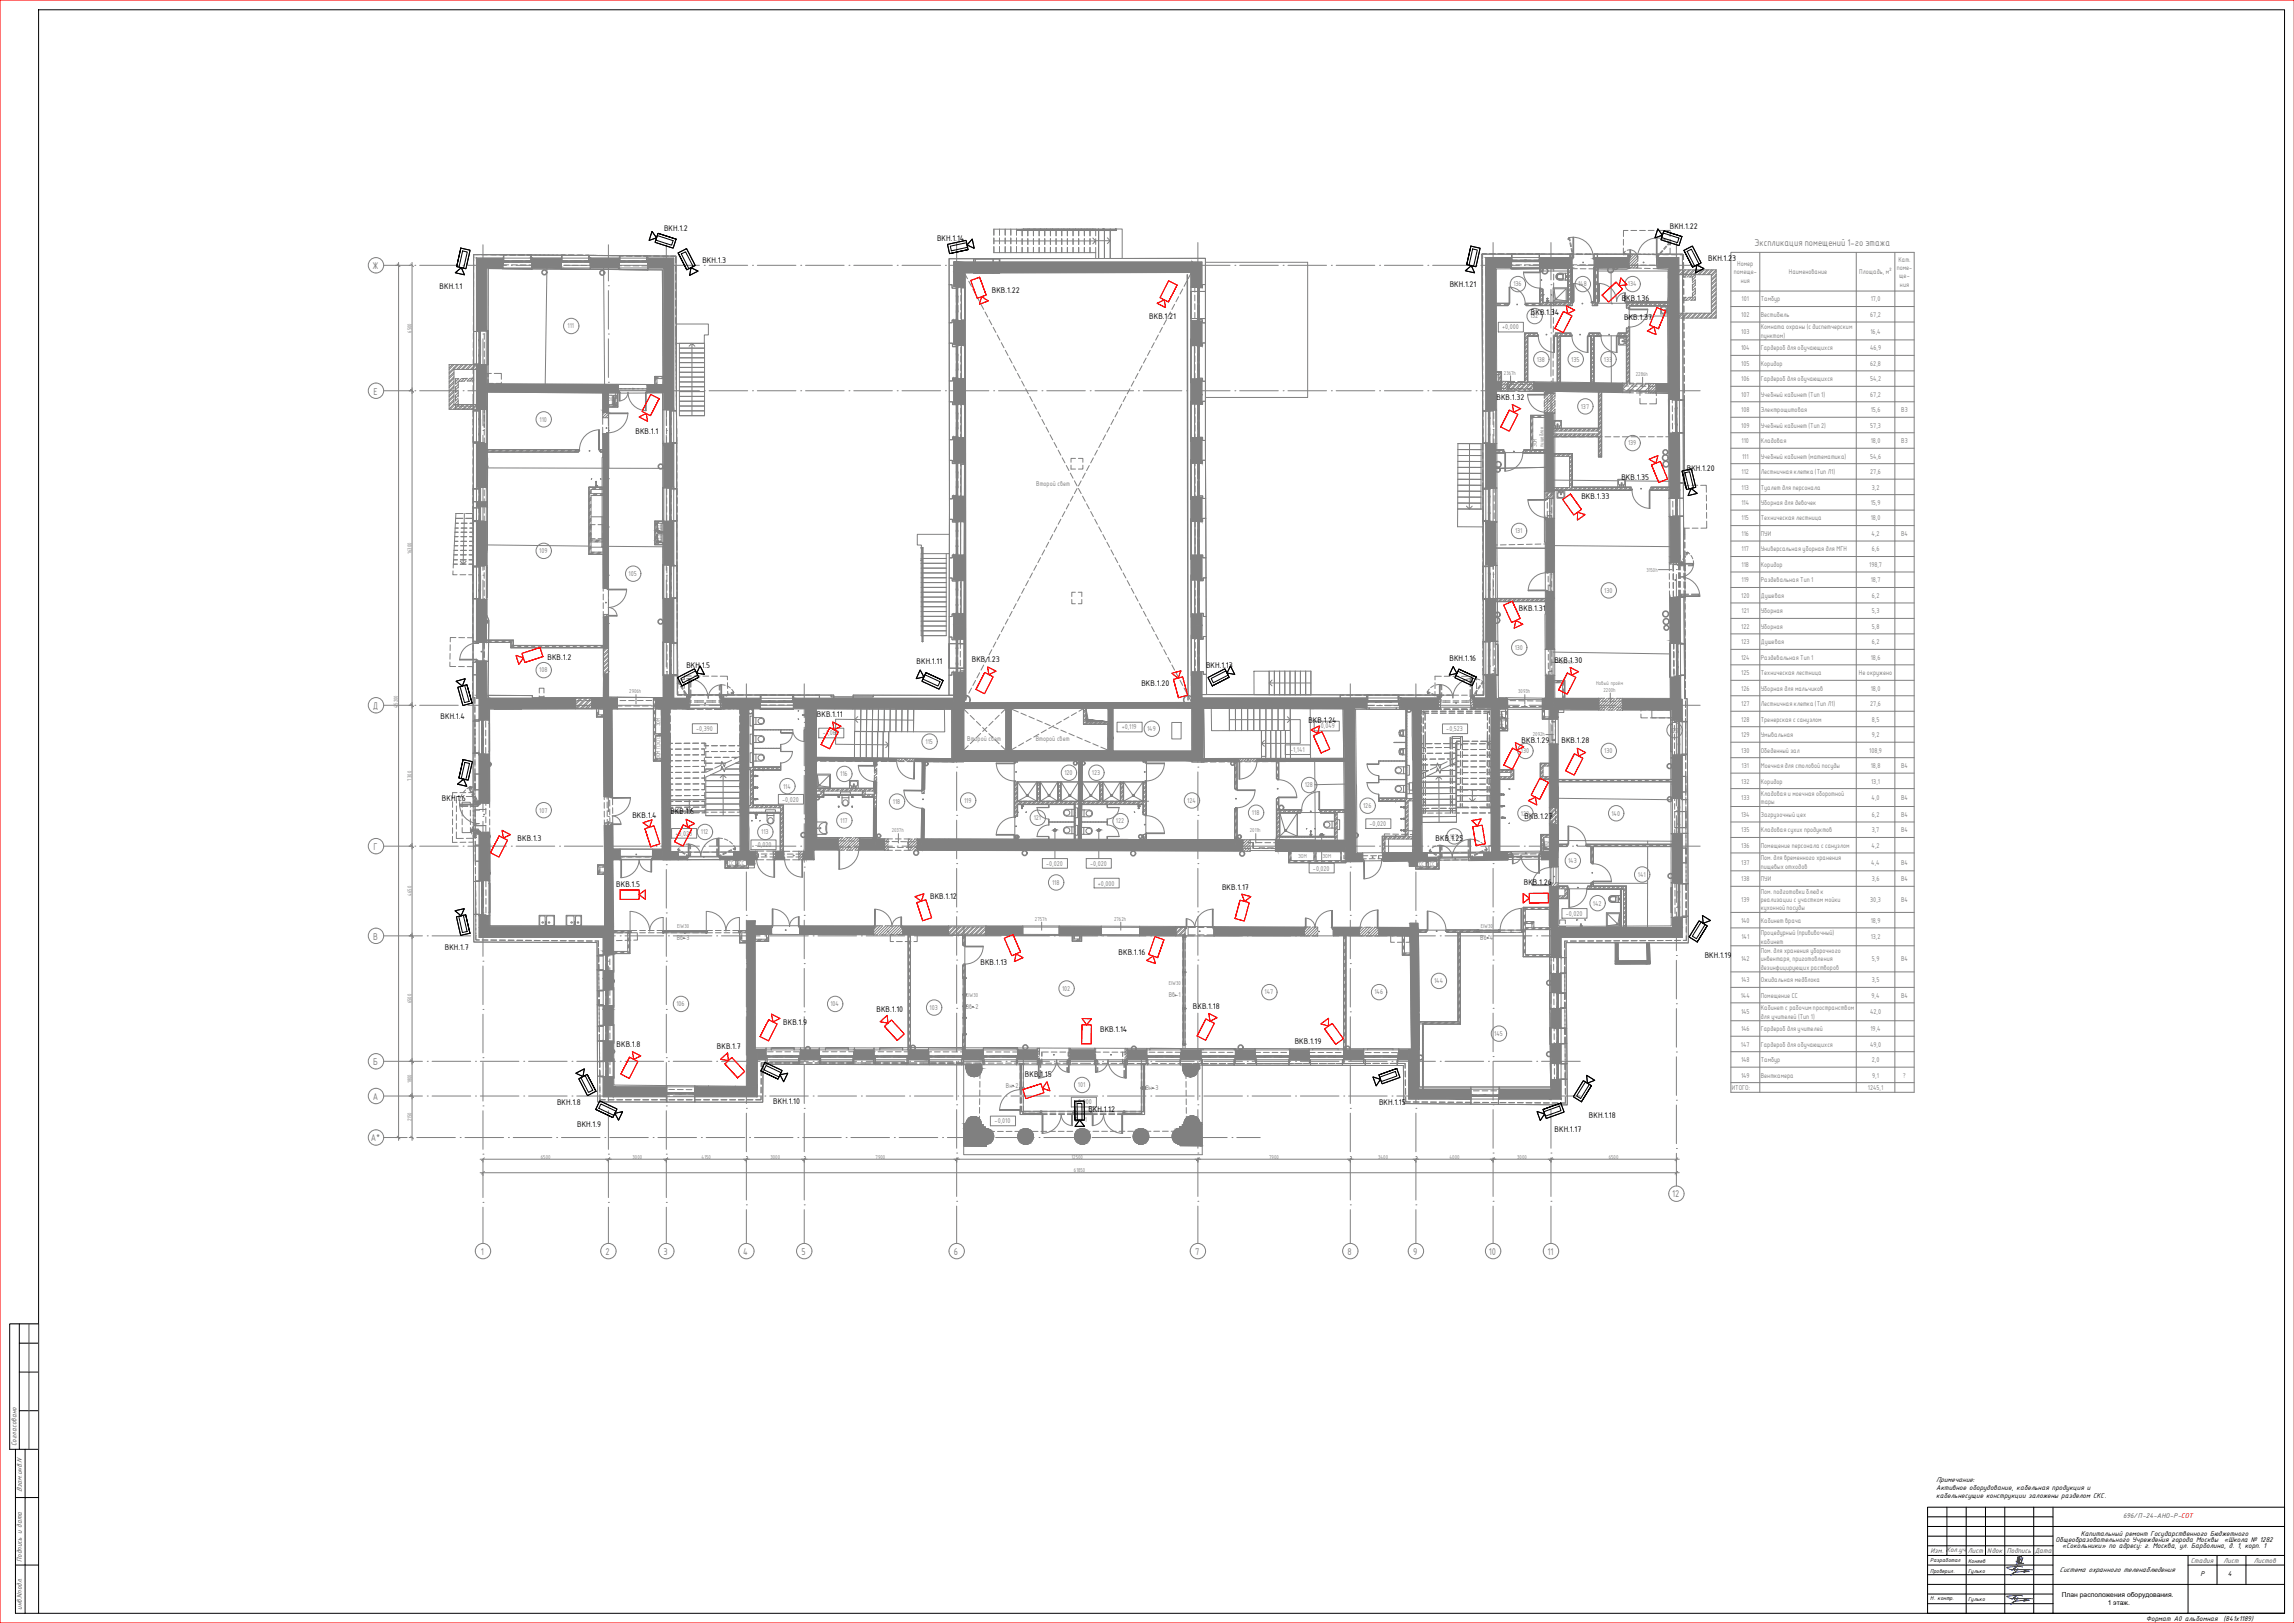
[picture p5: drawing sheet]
<svg xmlns="http://www.w3.org/2000/svg" width="1189mm" height="841mm" viewBox="0 0 1189 841" stroke-linecap="round" stroke-linejoin="round" font-family="sans-serif">
<defs><g id="words">
<g font-size="4.9" fill="#808080">
<text x="909" y="128">Экспликация помещений 1-го этажа</text>
<text x="193" y="139">Ж</text>
<text x="194" y="204">Е</text>
<text x="193" y="367">Д</text>
<text x="194" y="440">Г</text>
<text x="193" y="487">В</text>
<text x="193" y="552">Б</text>
<text x="193" y="570">А</text>
<text x="192" y="591">А*</text>
<text x="867" y="620">12</text>
<text x="249" y="650">1</text>
<text x="314" y="650">2</text>
<text x="344" y="650">3</text>
<text x="385" y="650">4</text>
<text x="415" y="650">5</text>
<text x="494" y="650">6</text>
<text x="619" y="650">7</text>
<text x="698" y="650">8</text>
<text x="732" y="650">9</text>
<text x="772" y="650">10</text>
<text x="802" y="650">11</text>
</g>
<g font-size="4.6">
<text x="344" y="120">ВКН.1.2</text>
<text x="865" y="119">ВКН.1.22</text>
<text x="486" y="125">ВКН.1.14</text>
<text x="364" y="136">ВКН.1.3</text>
<text x="885" y="135">ВКН.1.23</text>
<text x="228" y="150">ВКН.1.1</text>
<text x="751" y="149">ВКН.1.21</text>
<text x="514" y="152">ВКВ.1.22</text>
<text x="840" y="156">ВКВ.1.36</text>
<text x="596" y="165">ВКВ.1.21</text>
<text x="793" y="163">ВКВ.1.34</text>
<text x="842" y="166">ВКВ.1.37</text>
<text x="776" y="207">ВКВ.1.32</text>
<text x="329" y="225">ВКВ.1.1</text>
<text x="874" y="244">ВКН.1.20</text>
<text x="840" y="249">ВКВ.1.35</text>
<text x="820" y="259">ВКВ.1.33</text>
<text x="787" y="317">ВКВ.1.31</text>
<text x="284" y="342">ВКВ.1.2</text>
<text x="356" y="346">ВКН.1.5</text>
<text x="475" y="344">ВКН.1.11</text>
<text x="504" y="343">ВКВ.1.23</text>
<text x="625" y="346">ВКН.1.13</text>
<text x="751" y="342">ВКН.1.16</text>
<text x="806" y="343">ВКВ.1.30</text>
<text x="592" y="355">ВКВ.1.20</text>
<text x="423" y="372">ВКВ.1.11</text>
<text x="228" y="373">ВКН.1.4</text>
<text x="678" y="375">ВКВ.1.24</text>
<text x="789" y="385">ВКВ.1.29</text>
<text x="809" y="385">ВКВ.1.28</text>
<text x="229" y="415">ВКН.1.6</text>
<text x="328" y="424">ВКВ.1.4</text>
<text x="347" y="422">ВКВ.1.6</text>
<text x="790" y="425">ВКВ.1.27</text>
<text x="268" y="436">ВКВ.1.3</text>
<text x="744" y="436">ВКВ.1.25</text>
<text x="319" y="460">ВКВ.1.5</text>
<text x="633" y="461">ВКВ.1.17</text>
<text x="790" y="459">ВКВ.1.26</text>
<text x="482" y="466">ВКВ.1.12</text>
<text x="231" y="492">ВКН.1.7</text>
<text x="580" y="495">ВКВ.1.16</text>
<text x="883" y="497">ВКН.1.19</text>
<text x="508" y="500">ВКВ.1.13</text>
<text x="454" y="524">ВКВ.1.10</text>
<text x="618" y="523">ВКВ.1.18</text>
<text x="406" y="531">ВКВ.1.9</text>
<text x="570" y="535">ВКВ.1.14</text>
<text x="320" y="542">ВКВ.1.8</text>
<text x="372" y="544">ВКВ.1.7</text>
<text x="671" y="541">ВКВ.1.19</text>
<text x="531" y="558">ВКВ</text>
<text x="538" y="558">.1.15</text>
<text x="289" y="572">ВКН.1.8</text>
<text x="401" y="572">ВКН.1.10</text>
<text x="715" y="573">ВКН.1.15</text>
<text x="564" y="576">ВКН.1.12</text>
<text x="823" y="579">ВКН.1.18</text>
<text x="299" y="584">ВКН.1.9</text>
<text x="806" y="587">ВКН.1.17</text>
</g>
<g font-size="3.9" fill="#545454">
<text x="9" y="749" transform="rotate(-90 9 749)">Согласовано</text>
<text x="11" y="773" transform="rotate(-90 11 773)">Взам.инв.N</text>
<text x="1100" y="786">696/П-24-АНО-Р-СОТ</text>
<text x="11" y="809" transform="rotate(-90 11 809)">Подпись и дата</text>
<text x="1001" y="805">Изм. Кол.уч</text>
<text x="1020" y="805">Лист</text>
<text x="1030" y="805">Nдок</text>
<text x="1040" y="805">Подпись</text>
<text x="1055" y="805">Дата</text>
<text x="1135" y="810">Стадия</text>
<text x="1152" y="810">Лист</text>
<text x="1168" y="810">Листов</text>
<text x="11" y="834" transform="rotate(-90 11 834)">инв.Nподл.</text>
</g>
<g font-size="3.9">
<text x="1003" y="768">Примечание:</text>
<text x="1003" y="772">Активное оборудование, кабельная продукция и</text>
<text x="1003" y="776">кабельнесущие конструкции заложены разделом СКС.</text>
<text x="1078" y="796">Капитальный ремонт Государственного Бюджетного</text>
<text x="1065" y="799">Общеобразовательного Учреждения города Москвы</text>
<text x="1069" y="802">«Сокольники» по адресу: г. Москва, ул. Барболина, д. 1, корп. 1</text>
<text x="1153" y="799">«Школа № 1282</text>
<text x="1067" y="815">Система охранного теленаблюдения</text>
<text x="1140" y="816">Р</text>
<text x="1155" y="816">4</text>
<text x="1112" y="840">Формат А0 альбомная</text>
<text x="1152" y="840">(841х1189)</text>
</g>
<g font-size="3.5" fill="#808080">
<text x="900" y="138">Номер</text>
<text x="984" y="136">Кат.</text>
<text x="899" y="142">помеще-</text>
<text x="927" y="142">Наименование</text>
<text x="964" y="142">Площадь, м²</text>
<text x="983" y="140">поме-</text>
<text x="784" y="148">136</text>
<text x="818" y="148">148</text>
<text x="844" y="148">134</text>
<text x="902" y="146">ния</text>
<text x="984" y="144">ще-</text>
<text x="985" y="149">ния</text>
<text x="903" y="156">101</text>
<text x="913" y="156">Тамбур</text>
<text x="969" y="156">17,0</text>
<text x="793" y="165">132</text>
<text x="902" y="164">102</text>
<text x="913" y="164">Вестибюль</text>
<text x="969" y="164">67,2</text>
<text x="294" y="170">111</text>
<text x="778" y="171">+0,000</text>
<text x="902" y="173">103</text>
<text x="913" y="171">Комната охраны (с диспетчерским</text>
<text x="969" y="173">16,4</text>
<text x="913" y="175">пунктом)</text>
<text x="902" y="182">104</text>
<text x="913" y="182">Гардероб для обучающихся</text>
<text x="969" y="182">46,9</text>
<text x="796" y="187">138</text>
<text x="814" y="187">135</text>
<text x="831" y="187">133</text>
<text x="902" y="190">105</text>
<text x="913" y="190">Коридор</text>
<text x="969" y="190">62,8</text>
<text x="902" y="198">106</text>
<text x="913" y="198">Гардероб для обучающихся</text>
<text x="969" y="198">54,2</text>
<text x="902" y="206">107</text>
<text x="913" y="206">Учебный кабинет (Тип 1)</text>
<text x="969" y="206">67,2</text>
<text x="819" y="212">137</text>
<text x="902" y="214">108</text>
<text x="913" y="214">Электрощитовая</text>
<text x="969" y="214">15,6</text>
<text x="985" y="214">В3</text>
<text x="280" y="219">110</text>
<text x="902" y="222">109</text>
<text x="913" y="222">Учебный кабинет (Тип 2)</text>
<text x="969" y="222">57,3</text>
<text x="844" y="231">139</text>
<text x="903" y="230">110</text>
<text x="913" y="230">Кладовая</text>
<text x="969" y="230">18,0</text>
<text x="985" y="230">В3</text>
<text x="903" y="238">111</text>
<text x="913" y="238">Учебный кабинет (математика)</text>
<text x="969" y="238">54,6</text>
<text x="903" y="246">112</text>
<text x="913" y="246">Лестничная клетка (Тип Л1)</text>
<text x="969" y="246">27,6</text>
<text x="537" y="252">Второй свет</text>
<text x="903" y="254">113</text>
<text x="913" y="254">Туалет для персонала</text>
<text x="970" y="254">3,2</text>
<text x="902" y="262">114</text>
<text x="913" y="262">Уборная для девочек</text>
<text x="969" y="262">15,9</text>
<text x="903" y="270">115</text>
<text x="913" y="270">Техническая лестница</text>
<text x="969" y="270">18,0</text>
<text x="785" y="276">131</text>
<text x="903" y="278">116</text>
<text x="913" y="278">ПУИ</text>
<text x="970" y="278">4,2</text>
<text x="985" y="278">В4</text>
<text x="279" y="287">109</text>
<text x="903" y="286">117</text>
<text x="913" y="286">Универсальная уборная для МГН</text>
<text x="970" y="286">6,6</text>
<text x="903" y="294">118</text>
<text x="913" y="294">Коридор</text>
<text x="969" y="294">198,7</text>
<text x="326" y="299">105</text>
<text x="903" y="302">119</text>
<text x="913" y="302">Раздевальная Тип 1</text>
<text x="969" y="302">18,7</text>
<text x="831" y="307">130</text>
<text x="902" y="310">120</text>
<text x="913" y="310">Душевая</text>
<text x="970" y="310">6,2</text>
<text x="903" y="318">121</text>
<text x="913" y="318">Уборная</text>
<text x="970" y="318">5,3</text>
<text x="902" y="326">122</text>
<text x="913" y="326">Уборная</text>
<text x="970" y="326">5,8</text>
<text x="902" y="334">123</text>
<text x="913" y="334">Душевая</text>
<text x="970" y="334">6,2</text>
<text x="785" y="337">130</text>
<text x="902" y="342">124</text>
<text x="913" y="342">Раздевальная Тип 1</text>
<text x="969" y="342">18,6</text>
<text x="279" y="348">108</text>
<text x="902" y="350">125</text>
<text x="913" y="350">Техническая лестница</text>
<text x="963" y="350">Не окружено</text>
<text x="902" y="358">126</text>
<text x="913" y="358">Уборная для мальчиков</text>
<text x="969" y="358">18,0</text>
<text x="902" y="366">127</text>
<text x="913" y="366">Лестничная клетка (Тип Л1)</text>
<text x="969" y="366">27,6</text>
<text x="581" y="378">+0,119</text>
<text x="683" y="377">-0,049</text>
<text x="902" y="374">128</text>
<text x="913" y="374">Тренерская с санузлом</text>
<text x="970" y="374">8,5</text>
<text x="361" y="379">-0,390</text>
<text x="427" y="381">-1,068</text>
<text x="501" y="384">Второй свет</text>
<text x="537" y="384">Второй свет</text>
<text x="594" y="379">149</text>
<text x="750" y="379">-0,523</text>
<text x="866" y="380">125</text>
<text x="902" y="382">129</text>
<text x="913" y="382">Умывальная</text>
<text x="970" y="382">9,2</text>
<text x="480" y="386">115</text>
<text x="669" y="390">-1,141</text>
<text x="902" y="390">130</text>
<text x="913" y="390">Обеденный зал</text>
<text x="969" y="390">108,9</text>
<text x="788" y="390">130</text>
<text x="831" y="390">130</text>
<text x="552" y="402">120</text>
<text x="566" y="402">123</text>
<text x="903" y="398">131</text>
<text x="913" y="398">Моечная для столовой посуды</text>
<text x="969" y="398">18,8</text>
<text x="985" y="398">В4</text>
<text x="435" y="402">116</text>
<text x="902" y="406">132</text>
<text x="913" y="406">Коридор</text>
<text x="970" y="406">13,1</text>
<text x="406" y="409">114</text>
<text x="676" y="408">128</text>
<text x="913" y="413">Кладовая и моечная оборотной</text>
<text x="405" y="415">-0,020</text>
<text x="463" y="417">118</text>
<text x="500" y="416">119</text>
<text x="615" y="416">124</text>
<text x="706" y="419">126</text>
<text x="902" y="415">133</text>
<text x="913" y="417">тары</text>
<text x="970" y="415">4,0</text>
<text x="985" y="415">В4</text>
<text x="279" y="421">107</text>
<text x="536" y="425">121</text>
<text x="649" y="422">118</text>
<text x="788" y="423">129</text>
<text x="835" y="423">140</text>
<text x="902" y="423">134</text>
<text x="913" y="423">Загрузочный цех</text>
<text x="970" y="423">6,2</text>
<text x="985" y="423">В4</text>
<text x="435" y="426">117</text>
<text x="578" y="427">122</text>
<text x="710" y="428">-0,020</text>
<text x="902" y="431">135</text>
<text x="913" y="431">Кладовая сухих продуктов</text>
<text x="970" y="431">3,7</text>
<text x="985" y="431">В4</text>
<text x="350" y="433">+0,023</text>
<text x="363" y="432">112</text>
<text x="395" y="432">113</text>
<text x="751" y="435">127</text>
<text x="391" y="439">-0,020</text>
<text x="902" y="439">136</text>
<text x="913" y="439">Помещение персонала с санузлом</text>
<text x="970" y="439">4,2</text>
<text x="542" y="449">-0,020</text>
<text x="565" y="449">-0,020</text>
<text x="813" y="447">143</text>
<text x="902" y="448">137</text>
<text x="913" y="446">Пом. для временного хранения</text>
<text x="970" y="448">4,4</text>
<text x="985" y="448">В4</text>
<text x="680" y="451">-0,020</text>
<text x="849" y="454">141</text>
<text x="913" y="450">пищевых отходов</text>
<text x="545" y="458">118</text>
<text x="569" y="459">+0,000</text>
<text x="902" y="457">138</text>
<text x="913" y="457">ПУИ</text>
<text x="970" y="457">3,6</text>
<text x="985" y="457">В4</text>
<text x="902" y="467">139</text>
<text x="913" y="463">Пом. подготовки блюд к</text>
<text x="913" y="467">реализации с участком мойки</text>
<text x="969" y="467">30,3</text>
<text x="985" y="467">В4</text>
<text x="825" y="469">142</text>
<text x="913" y="472">кухонной посуды</text>
<text x="811" y="475">-0,020</text>
<text x="902" y="478">140</text>
<text x="913" y="478">Кабинет врача</text>
<text x="969" y="478">18,9</text>
<text x="913" y="485">Процедурный (прививочный)</text>
<text x="351" y="487">Вв-3</text>
<text x="767" y="487">Вв-4</text>
<text x="902" y="487">141</text>
<text x="913" y="489">кабинет</text>
<text x="969" y="487">13,2</text>
<text x="913" y="494">Пом. для хранения уборочного</text>
<text x="902" y="498">142</text>
<text x="913" y="498">инвентаря, приготовления</text>
<text x="913" y="502">дезинфицирующих растворов</text>
<text x="970" y="498">5,9</text>
<text x="985" y="498">В4</text>
<text x="743" y="510">144</text>
<text x="902" y="509">143</text>
<text x="913" y="509">Ожидальная медблока</text>
<text x="970" y="509">3,5</text>
<text x="550" y="513">102</text>
<text x="655" y="515">147</text>
<text x="712" y="515">146</text>
<text x="351" y="521">106</text>
<text x="430" y="521">104</text>
<text x="606" y="517">Вв-1</text>
<text x="902" y="517">144</text>
<text x="913" y="517">Помещение СС</text>
<text x="970" y="517">9,4</text>
<text x="985" y="517">В4</text>
<text x="482" y="523">103</text>
<text x="501" y="523">Вв-2</text>
<text x="902" y="526">145</text>
<text x="913" y="524">Кабинет с рабочим пространством</text>
<text x="913" y="528">для учителей (Тип 1)</text>
<text x="969" y="526">42,0</text>
<text x="774" y="537">145</text>
<text x="902" y="534">146</text>
<text x="913" y="534">Гардероб для учителей</text>
<text x="969" y="534">19,4</text>
<text x="902" y="542">147</text>
<text x="913" y="542">Гардероб для обучающихся</text>
<text x="969" y="542">49,0</text>
<text x="902" y="550">148</text>
<text x="913" y="550">Тамбур</text>
<text x="970" y="550">2,0</text>
<text x="521" y="564">Вн-2</text>
<text x="559" y="563">101</text>
<text x="902" y="558">149</text>
<text x="913" y="558">Венткамера</text>
<text x="970" y="558">9,1</text>
<text x="986" y="558">?</text>
<text x="594" y="565">Вн-3</text>
<text x="898" y="565">ИТОГО:</text>
<text x="968" y="565">1245,1</text>
<text x="557" y="572">+0,000</text>
<text x="557" y="581">Вн-1</text>
<text x="515" y="582">-0,010</text>
</g>
<g font-size="3.5">
<text x="1068" y="827">План расположения оборудования.</text>
<text x="1092" y="831">1 этаж.</text>
</g>
<g font-size="3.1">
<text x="1000" y="809">Разработал</text>
<text x="1020" y="810">Коняев</text>
<text x="1000" y="815">Проверил.</text>
<text x="1020" y="815">Гулько</text>
<text x="1000" y="829">Н. контр.</text>
<text x="1020" y="829">Гулько</text>
</g>
<g font-size="2.8" fill="#808080">
<text x="213" y="172" transform="rotate(-90 213 172)">6500</text>
<text x="779" y="194">2367h</text>
<text x="848" y="195">2286h</text>
<text x="315" y="208">ЭОМ</text>
<text x="796" y="232" transform="rotate(-90 796 232)">ЭОМ</text>
<text x="800" y="232" transform="rotate(-90 800 232)">пищеблок</text>
<text x="341" y="274">СС</text>
<text x="341" y="279">СС</text>
<text x="213" y="287" transform="rotate(-90 213 287)">16300</text>
<text x="853" y="296">3150h</text>
<text x="809" y="344">2049h</text>
<text x="326" y="359">2906h</text>
<text x="787" y="359">3093h</text>
<text x="827" y="355">Новый проём</text>
<text x="831" y="359">2200h</text>
<text x="206" y="367" transform="rotate(-90 206 367)">45200</text>
<text x="777" y="370">СС</text>
<text x="342" y="376" transform="rotate(-90 342 376)">ЭОМ</text>
<text x="777" y="376">СС</text>
<text x="794" y="382">2092h</text>
<text x="342" y="393" transform="rotate(-90 342 393)">ЭОМ ПЭСПЗ</text>
<text x="213" y="405" transform="rotate(-90 213 405)">7300</text>
<text x="462" y="431">2037h</text>
<text x="648" y="431">2011h</text>
<text x="799" y="438">ЭОМ</text>
<text x="378" y="448">СС</text>
<text x="383" y="448">СС</text>
<text x="673" y="445">ЭОМ</text>
<text x="685" y="445">ЭОМ</text>
<text x="735" y="449">СС</text>
<text x="741" y="449">СС</text>
<text x="213" y="464" transform="rotate(-90 213 464)">4650</text>
<text x="536" y="477">2757h</text>
<text x="577" y="477">2762h</text>
<text x="351" y="481">EIW30</text>
<text x="767" y="481">EIW30</text>
<text x="606" y="511">EIW30</text>
<text x="213" y="520" transform="rotate(-90 213 520)">6500</text>
<text x="501" y="516">EIW30</text>
<text x="213" y="561" transform="rotate(-90 213 561)">1800</text>
<text x="213" y="581" transform="rotate(-90 213 581)">2150</text>
<text x="280" y="600">6500</text>
<text x="328" y="600">3000</text>
<text x="364" y="600">4150</text>
<text x="399" y="600">3000</text>
<text x="454" y="600">7900</text>
<text x="555" y="600">12500</text>
<text x="658" y="600">7900</text>
<text x="714" y="600">3400</text>
<text x="751" y="600">4000</text>
<text x="786" y="600">3000</text>
<text x="834" y="600">6500</text>
<text x="557" y="607">61850</text>
</g>
</g></defs>
<g fill="none" stroke="#000" stroke-width=".52">
<path d="M20 5h1164v831h-1164zM10 696h10M10 686v65M20 686h-15v65h15M10 711h10M10 731h10M8 751v85h12M13 751v85M8 776h12M999 781h185v55h-185zM999 791h185M999 796h65"/>
<path d="M999 786h65M1009 781v25M1019 781v55M1029 781v25M1039 781v55M1054 781v55M1064 781v55M8 811h12M999 811h65M999 806h185M999 816h65M999 801h65"/>
<path d="M1134 811h50M1134 806v30M1149 806v15M1164 806v15M999 821h185M999 826h65M999 831h65"/>
</g>
<path d="M1189 0h-1189v841h1189" fill="none" stroke="#f00" stroke-width=".52"/>
<path d="M1134 836h50" fill="none" stroke="#545454" stroke-width=".52"/>
<path d="M15 686v65M20 686v65" fill="none" stroke="#545454" stroke-width=".52"/>
<!-- layer: PDF _Layer 2 -->
<path d="M1041 813l13 1M1044 814v-1l2-1-3 2M1046 813l-4 3a10 10 0 0 1 8-2l-1 1 3-1h-3M1047 810l1-3-1 3h-1a2.8 2.8 0 0 1 1-4l1 1-2 3-1-1a2 2 0 0 0 2-3h-1v1l-1 4M1048 812h-8l1 1M1049 810l-4 1M1041 828l13 1M1044 829v-1l2-1-3 2M1046 828l-4 3a10 10 0 0 1 8-2l-1 1 3-1h-3M1048 827h-8l1 1" fill="none" stroke="#293189" stroke-width=".52"/>
<g fill="#808080" stroke="#808080" stroke-width=".52">
<path d="M853 489h2z"/>
<path d="M853 489h2v10z"/>
<path d="M837 498h17z"/>
<path d="M837 499h17z"/>
<path d="M837 489h2z"/>
<path d="M837 498h2z"/>
<path d="M387 544h5z"/>
<path d="M733 544h2z"/>
<path d="M770 310h5z"/>
<path d="M494 257h5z"/>
<path d="M494 349h5z"/>
<path d="M726 367h9z"/>
<path d="M865 207h5z"/>
<path d="M865 225h5z"/>
<path d="M865 254h6v4z"/>
<path d="M865 268h6z"/>
<path d="M866 310h5z"/>
<path d="M866 332h5v1z"/>
<path d="M866 351h5z"/>
<path d="M866 362h5z"/>
<path d="M392 544h5z"/>
<path d="M867 362h5z"/>
<path d="M805 362h24z"/>
<path d="M841 362h26z"/>
<path d="M805 367h24z"/>
<path d="M841 367l26 1z"/>
<path d="M775 362h6z"/>
<path d="M800 362h5z"/>
<path d="M775 367h6z"/>
<path d="M800 367h5z"/>
<path d="M853 489l1 10h1zM854 499h1z"/>
<path d="M837 498l17 1v-1zM837 498l17 1h-17z"/>
<path d="M837 489l2 9v-9zM837 489l2 9h-2z"/>
<path d="M360 563l32 5v-5zM360 563l32 5h-32z"/>
<path d="M318 563l27 5v-5zM318 563l27 5h-27z"/>
<path d="M387 544l5 19v-19zM387 544l5 19h-5z"/>
<path d="M730 544h2zM730 544h2z"/>
<path d="M733 544h2zM732 544h3z"/>
<path d="M730 544h2zM730 544h2z"/>
<path d="M730 544l5 26v-26zM730 544l5 26h-5z"/>
<path d="M735 564l27 5v-5zM735 564l27 5h-27z"/>
<path d="M777 564l27 6v-6zM777 564l27 6h-27z"/>
<path d="M735 569l27 1v-1zM735 569l27 1h-27z"/>
<path d="M804 481l5 15v-15zM804 481l5 15h-5z"/>
<path d="M804 496h5zM804 496h5z"/>
<path d="M804 504l5 10v-10zM804 504l5 10h-5z"/>
<path d="M804 523l5 10v-10zM804 523l5 10h-5z"/>
<path d="M804 541l5 10v-10zM804 541l5 10h-5z"/>
<path d="M804 559l5 11v-11zM804 559l5 11h-5z"/>
<path d="M809 481l63 5v-5zM809 481l63 5h-63z"/>
<path d="M826 133l18 1v-1zM826 133l18 1h-18z"/>
<path d="M859 133l6 6v-6zM859 133l6 6h-6z"/>
<path d="M826 134l18 5v-5zM826 134l18 5h-18z"/>
<path d="M798 133l17 6v-6zM798 133l17 6h-17z"/>
<path d="M770 133l13 6v-6zM770 133l13 6h-13z"/>
<path d="M770 139l5 73v-73zM770 139l5 73h-5z"/>
<path d="M770 230l5 23v-23zM770 230l5 23h-5z"/>
<path d="M770 270l5 22v-22zM770 270l5 22h-5z"/>
<path d="M770 292l5 1v-1zM770 292l5 1h-5z"/>
<path d="M770 310l5 22v-22zM770 310l5 22h-5z"/>
<path d="M770 350l5 11v-11zM770 350l5 11h-5z"/>
<path d="M770 361l5 1v-1zM770 361l5 1h-5z"/>
<path d="M618 136l5 13v-13zM618 136l5 13h-5z"/>
<path d="M618 149h5zM618 149h5z"/>
<path d="M618 167l5 12v-12zM618 167l5 12h-5z"/>
<path d="M618 197l5 7v-7zM618 197l5 7h-5z"/>
<path d="M618 204l5 5v-5zM618 204l5 5h-5z"/>
<path d="M618 227l5 13v-13zM618 227l5 13h-5z"/>
<path d="M618 258l5 12v-12zM618 258l5 12h-5z"/>
<path d="M618 288l5 12v-12zM618 288l5 12h-5z"/>
<path d="M618 300l5 1v-1zM618 300l5 1h-5z"/>
<path d="M618 318l5 6v-6zM618 318l5 6h-5z"/>
<path d="M618 324l5 7v-7zM618 324l5 7h-5z"/>
<path d="M618 348l5 14v-14zM618 348l5 14h-5z"/>
<path d="M494 136l124 5v-5zM494 136l124 5h-124z"/>
<path d="M494 141l5 7v-7zM494 141l5 7h-5z"/>
<path d="M494 166l5 13v-13zM494 166l5 13h-5z"/>
<path d="M494 196l5 13v-13zM494 196l5 13h-5z"/>
<path d="M494 227l5 13v-13zM494 227l5 13h-5z"/>
<path d="M494 257l5 13v-13zM494 257l5 13h-5z"/>
<path d="M494 288l5 12v-12zM494 288l5 12h-5z"/>
<path d="M494 300h5zM494 300h5h-5z"/>
<path d="M494 318l5 6v-6zM494 318l5 6h-5z"/>
<path d="M494 324l5 7v-7zM494 324l5 7h-5z"/>
<path d="M494 349l5 16v-16zM494 349l5 16h-5z"/>
<path d="M494 365h5zM494 365h5z"/>
<path d="M494 365l5 2v-2zM494 365l5 2h-5z"/>
<path d="M494 367h5zM494 367h5z"/>
<path d="M411 362l83 5v-5zM411 362l83 5h-83z"/>
<path d="M374 362l20 5v-5zM374 362l20 5h-20z"/>
<path d="M344 362l12 5v-5zM344 362l12 5h-12z"/>
<path d="M344 134l5 78v-78zM344 134l5 78h-5z"/>
<path d="M344 230l5 22v-22zM344 230l5 22h-5z"/>
<path d="M344 270l5 23v-23zM344 270l5 23h-5z"/>
<path d="M344 310l5 23v-23zM344 310l5 23h-5z"/>
<path d="M344 350l5 12v-12zM344 350l5 12h-5z"/>
<path d="M344 362h5zM344 362h5z"/>
<path d="M276 134l15 4v-4zM276 134l15 4h-15z"/>
<path d="M336 134l8 5v-5zM336 134l8 5h-8z"/>
<path d="M306 134l15 5v-5zM306 134l15 5h-15z"/>
<path d="M276 138l15 1v-1zM276 138l15 1h-15z"/>
<path d="M247 134l14 5v-5zM247 134l14 5h-14z"/>
<path d="M247 139l5 32v-32zM247 139l5 32h-5z"/>
<path d="M247 189l5 23v-23zM247 189l5 23h-5z"/>
<path d="M247 230l5 22v-22zM247 230l5 22h-5z"/>
<path d="M247 260l5 3v-3zM247 260l5 3h-5z"/>
<path d="M247 270l5 22v-22zM247 270l5 22h-5z"/>
<path d="M247 292l5 1v-1zM247 292l5 1h-5z"/>
<path d="M247 311l5 21v-21zM247 311l5 21h-5z"/>
<path d="M247 332l5 1v-1zM247 332l5 1h-5z"/>
<path d="M247 343l5 17v-17zM247 343l5 17h-5z"/>
<path d="M247 360l5 2v-2zM247 360l5 2h-5z"/>
<path d="M248 481l70 5v-5zM248 481l70 5h-70z"/>
<path d="M313 486l5 7v-7zM313 486l5 7h-5z"/>
<path d="M313 493l5 1v-1zM313 493l5 1h-5z"/>
<path d="M313 503l5 4v-4zM313 503l5 4h-5z"/>
<path d="M313 507l5 6v-6zM313 507l5 6h-5z"/>
<path d="M313 521l5 2v-2zM313 521l5 2h-5z"/>
<path d="M313 523l5 8v-8zM313 523l5 8h-5z"/>
<path d="M313 540l5 10v-10zM313 540l5 10h-5z"/>
<path d="M313 558l5 10v-10zM313 558l5 10h-5z"/>
<path d="M726 362l19 5v-5zM726 362l19 5h-19z"/>
<path d="M726 367h9zM726 367h10z"/>
<path d="M764 362l11 5v-5zM764 362l11 5h-11z"/>
<path d="M736 367h9zM736 367h9z"/>
<path d="M618 362l90 5v-5zM618 362l90 5h-90z"/>
<path d="M865 133l5 74v-74zM865 133l5 74h-5z"/>
<path d="M865 225l6 29-1-29zM865 225l6 29h-6z"/>
<path d="M865 254v4h6zM865 258h6z"/>
<path d="M865 268l6 21v-21zM865 268l6 21h-5z"/>
<path d="M866 289l5 2v-2zM866 289l5 2h-5z"/>
<path d="M866 291h4zM866 291h5z"/>
<path d="M866 291h4zM866 291h4zM866 291h4z"/>
<path d="M866 310l5 22v-22zM866 310l5 22h-5z"/>
<path d="M866 332v1h5zM866 333h5z"/>
<path d="M866 351l5 11v-11zM866 351l5 11h-5z"/>
<path d="M248 362l5 11v-11zM248 362l5 11h-5z"/>
<path d="M248 391l5 24v-24zM248 391l5 24h-5z"/>
<path d="M248 415l5 1v-1zM248 415l5 1h-5z"/>
<path d="M248 431l5 25v-25zM248 431l5 25h-5z"/>
<path d="M248 456h5zM248 456h5z"/>
<path d="M248 475l5 6v-6zM248 475l5 6h-5z"/>
<path d="M471 544l10 5v-5zM471 544l10 5h-10z"/>
<path d="M499 544l10 5v-5zM499 544l10 5h-10z"/>
<path d="M668 544l10 5v-5zM668 544l10 5h-10z"/>
<path d="M725 544l5 5v-5zM725 544l5 5h-5z"/>
<path d="M696 544l11 5v-5zM696 544l11 5h-11z"/>
<path d="M668 549h10zM668 549h10z"/>
<path d="M640 544l10 5v-5zM640 544l10 5h-10z"/>
<path d="M612 544l10 5v-5zM612 544l10 5h-10z"/>
<path d="M584 544l10 5v-5zM584 544l10 5h-10z"/>
<path d="M555 544l12 5v-5zM555 544l12 5h-12z"/>
<path d="M527 544l11 5v-5zM527 544l11 5h-11z"/>
<path d="M499 549h10zM499 549h10h-10z"/>
<path d="M471 549h10zM471 549h10h-10z"/>
<path d="M443 544l10 5v-5zM443 544l10 5h-10z"/>
<path d="M415 544l10 5v-5zM415 544l10 5h-10z"/>
<path d="M392 544l5 5v-5zM392 544l5 5h-5z"/>
<path d="M867 362l5 11v-11zM867 362l5 11h-5z"/>
<path d="M867 391l5 23v-23zM867 391l5 23h-5z"/>
<path d="M867 414h5zM867 414h5z"/>
<path d="M867 432l5 25v-25zM867 432l5 25h-5z"/>
<path d="M867 476l5 5v-5zM867 476l5 5h-5z"/>
<path d="M805 362l24 5v-5zM805 362l24 5h-24z"/>
<path d="M805 367h24zM814 367h15z"/>
<path d="M841 362l26 5v-5zM841 362l26 5h-26z"/>
<path d="M775 362l6 5v-5zM775 362l6 5h-6z"/>
<path d="M780 367h1zM775 367h6z"/>
<path d="M800 362l5 5v-5zM800 362l5 5h-5z"/>
</g>
<g fill="#808080" stroke="#808080" stroke-width=".52">
<path d="M423 393h41h-41z"/>
<path d="M474 393h20z"/>
<path d="M423 394h41z"/>
<path d="M474 394l20 1z"/>
<path d="M453 394h1z"/>
<path d="M453 411h1z"/>
<path d="M478 394h1z"/>
<path d="M478 419h1z"/>
<path d="M652 393h45z"/>
<path d="M623 393h19z"/>
<path d="M652 394h45z"/>
<path d="M623 394h19z"/>
<path d="M662 436h35z"/>
<path d="M662 441h35z"/>
<path d="M697 367h5l1 79z"/>
<path d="M732 367h4z"/>
<path d="M733 428h3l1 14z"/>
<path d="M773 441l4 1z"/>
<path d="M716 442h23z"/>
<path d="M703 442h3z"/>
<path d="M716 446h23z"/>
<path d="M703 446h3z"/>
<path d="M799 441h4z"/>
<path d="M769 442h12z"/>
<path d="M799 441h4v4z"/>
<path d="M769 445h12z"/>
<path d="M803 367h4z"/>
<path d="M803 367h4v5z"/>
<path d="M803 386h4z"/>
<path d="M803 404h4v1z"/>
<path d="M801 311h4z"/>
<path d="M801 350h4z"/>
<path d="M801 362h4z"/>
<path d="M775 198h3z"/>
<path d="M795 198l46 1h-46z"/>
<path d="M795 202l46 1z"/>
<path d="M795 202h46v1z"/>
<path d="M343 367h4v78z"/>
<path d="M347 442h4z"/>
<path d="M347 442h4v3z"/>
<path d="M418 440h3z"/>
<path d="M418 440h3v5z"/>
<path d="M313 413h4z"/>
<path d="M313 428h4z"/>
<path d="M252 199h68z"/>
<path d="M335 200h9z"/>
<path d="M252 203h68z"/>
<path d="M335 203h9z"/>
<path d="M313 213h2z"/>
<path d="M313 225h2z"/>
<path d="M313 225h2v80z"/>
<path d="M313 320h2z"/>
<path d="M313 336h2z"/>
<path d="M313 349h2z"/>
<path d="M387 477h4z"/>
<path d="M387 544h4z"/>
<path d="M391 480h9z"/>
<path d="M415 480h38z"/>
<path d="M468 480h24z"/>
<path d="M391 484h9z"/>
<path d="M415 484h38z"/>
<path d="M468 484h24z"/>
<path d="M731 446h3z"/>
<path d="M731 447h3v2z"/>
<path d="M416 441h2z"/>
<path d="M402 441h4z"/>
<path d="M381 442h11z"/>
<path d="M416 445h2z"/>
<path d="M402 445h4z"/>
<path d="M381 444h11v1z"/>
<path d="M499 365l119-1z"/>
<path d="M499 367h119z"/>
<path d="M574 367h3z"/>
<path d="M521 367h3z"/>
<path d="M731 481h4z"/>
<path d="M731 479h4z"/>
<path d="M387 445h4z"/>
<path d="M387 447h4v1z"/>
<path d="M803 405h4z"/>
<path d="M803 418h4z"/>
<path d="M803 427h4z"/>
<path d="M803 459h4z"/>
<path d="M801 202h4z"/>
<path d="M801 202h4v2z"/>
<path d="M801 214h4z"/>
<path d="M801 214h4v41z"/>
<path d="M801 269h4z"/>
<path d="M801 284h4v12z"/>
<path d="M801 307h4z"/>
<path d="M801 307h4v4z"/>
<path d="M454 435h4z"/>
<path d="M475 435h3z"/>
<path d="M454 440h4z"/>
<path d="M423 435h11z"/>
<path d="M446 435h8z"/>
<path d="M446 440h8z"/>
<path d="M511 480h19z"/>
<path d="M549 480h22z"/>
<path d="M591 481h18z"/>
<path d="M511 484h19z"/>
<path d="M549 484h22z"/>
<path d="M591 484h18z"/>
<path d="M629 481h47z"/>
<path d="M691 481h13z"/>
<path d="M715 481h16z"/>
<path d="M629 484l47 1z"/>
<path d="M715 485h16z"/>
<path d="M373 444h8z"/>
<path d="M351 444h5z"/>
<path d="M373 445h8z"/>
<path d="M351 444h5v1z"/>
<path d="M763 444h6z"/>
<path d="M739 445h5z"/>
<path d="M763 444h6v2z"/>
<path d="M739 445h5v1z"/>
<path d="M478 435l163 1h-163z"/>
<path d="M478 440h162v1z"/>
<path d="M641 436h3z"/>
<path d="M661 436h1z"/>
<path d="M640 441h4z"/>
<path d="M858 199h7z"/>
<path d="M858 203h7z"/>
<path d="M423 393l41 1v-1zM423 393l41 1h-41z"/>
<path d="M423 394h41zM460 394h4z"/>
<path d="M474 393l20 1v-1zM474 393l20 1h-20z"/>
<path d="M453 394l1 2v-2zM453 394l1 2h-1z"/>
<path d="M453 396h1zM453 396h1z"/>
<path d="M453 405l1 6v-6zM453 405l1 6h-1z"/>
<path d="M453 419l1 16v-16zM453 419l1 16h-1z"/>
<path d="M453 435h1zM453 435h1z"/>
<path d="M478 394l1 15v-15zM478 394l1 15h-1z"/>
<path d="M478 409h1zM478 409h1zM478 409h1z"/>
<path d="M478 419l1 16v-16zM478 419l1 16h-2z"/>
<path d="M477 435h2zM478 435h1zM477 435h2z"/>
<path d="M559 394l1 41 1-41zM559 394l1 41h-1z"/>
<path d="M559 435h1zM559 435h1z"/>
<path d="M652 393l45 1v-1zM652 393l45 1h-45z"/>
<path d="M623 393l19 1v-1zM623 393l19 1h-19z"/>
<path d="M652 394h45zM652 394h45z"/>
<path d="M623 394h19zM623 394h19z"/>
<path d="M418 367l5 73v-73zM418 367l5 73h-5z"/>
<path d="M662 436l35 5v-5zM662 436l35 5h-35z"/>
<path d="M697 367v79h6zM697 446h6z"/>
<path d="M732 367l4 61v-61zM732 367l4 61h-3z"/>
<path d="M733 428v14h4zM733 442h4z"/>
<path d="M773 367h2zM773 367h2z"/>
<path d="M773 367h4zM773 367h4z"/>
<path d="M773 367l4 74v-74zM773 367l4 74h-4z"/>
<path d="M773 441l4 1zM773 442h4z"/>
<path d="M716 442l23 4v-4zM716 442l23 4h-23z"/>
<path d="M716 446h15zM716 446h15z"/>
<path d="M703 442l3 4v-4zM703 442l3 4h-3z"/>
<path d="M703 446h3zM703 446h3z"/>
<path d="M799 441v4h4zM799 445h4z"/>
<path d="M769 442l12 3v-3zM769 442l12 3h-12z"/>
<path d="M769 445h12zM769 445h12z"/>
<path d="M803 367v5h4zM803 372h4z"/>
<path d="M803 386l4 18v-18zM803 386l4 18h-4z"/>
<path d="M803 405h4zM803 404l4 1h-4z"/>
<path d="M801 311l4 25v-25zM801 311l4 25h-4z"/>
<path d="M801 336h4zM801 336h4zM801 336h4z"/>
<path d="M801 350l4 12v-12zM801 350l4 12h-4z"/>
<path d="M775 198l3 4v-4zM775 198l3 4h-3z"/>
<path d="M775 202h3zM775 202h3z"/>
<path d="M795 199l46 3v-3zM795 199l46 3h-46z"/>
<path d="M499 389l119 5v-5zM499 389l119 5h-119z"/>
<path d="M618 367l5 26v-26zM618 367l5 26h-5z"/>
<path d="M618 393l5 1v-1zM618 393l5 1h-5z"/>
<path d="M494 367l5 27v-27zM494 367l5 27h-5z"/>
<path d="M494 394h5zM494 394h5h-5z"/>
<path d="M384 367l4 75v-75zM384 367l4 75h-4z"/>
<path d="M384 442h4zM384 442h4zM384 442h4z"/>
<path d="M343 367h1zM343 367h1z"/>
<path d="M343 367l1 78h3zM344 445h3z"/>
<path d="M347 442v3h4zM347 445h4z"/>
<path d="M418 440v5h3zM418 445h3z"/>
<path d="M338 440l6 5v-5zM338 440l6 5h-6z"/>
<path d="M317 440l4 5v-5zM317 440l4 5h-4z"/>
<path d="M313 367l4 46v-46zM313 367l4 46h-4z"/>
<path d="M313 428l5 53-1-53zM313 428l5 53h-4z"/>
<path d="M340 362l4 5v-5zM340 362l4 5h-4z"/>
<path d="M317 362l3 5v-5zM317 362l3 5h-3z"/>
<path d="M252 199l68 4v-4zM252 199l68 4h-68z"/>
<path d="M335 200l9 3v-3zM335 200l9 3h-9z"/>
<path d="M313 203l2 10v-10zM313 203l2 10h-2z"/>
<path d="M313 213h2zM313 213h2h-2z"/>
<path d="M313 305h2zM313 225l2 80h-2z"/>
<path d="M313 320l2 16v-16zM313 320l2 16h-2z"/>
<path d="M313 349l2 13v-13zM313 349l2 13h-2z"/>
<path d="M387 477l4 67v-67zM387 477l4 67h-4z"/>
<path d="M387 544h4zM387 544h4z"/>
<path d="M391 480l9 4v-4zM391 480l9 4h-9z"/>
<path d="M398 484h2zM391 484h9z"/>
<path d="M415 480l38 4v-4zM415 480l38 4h-38z"/>
<path d="M415 484h38zM448 484h5z"/>
<path d="M468 480l24 4v-4zM468 480l24 4h-24z"/>
<path d="M468 484h24zM483 484h9z"/>
<path d="M731 446l3 1v-1zM731 446l3 1h-3z"/>
<path d="M731 447v2h3zM731 449h3z"/>
<path d="M381 442l11 2v-2zM381 442l11 2h-11z"/>
<path d="M416 441l2 4v-4zM416 441l2 4h-2z"/>
<path d="M402 441l4 4v-4zM402 441l4 4h-4z"/>
<path d="M402 445h4zM402 445h4z"/>
<path d="M381 444v1h11zM381 445h11z"/>
<path d="M499 365l119 2v-2zM499 365l119 2h-119z"/>
<path d="M499 367h22zM499 367h22z"/>
<path d="M574 367l3 16v-16zM574 367l3 16h-3z"/>
<path d="M574 383l3 6v-6zM574 383l3 6h-3z"/>
<path d="M521 367l3 22v-22zM521 367l3 22h-3z"/>
<path d="M731 481l4 63v-63zM731 481l4 63h-3z"/>
<path d="M732 544h3zM732 544h1zM732 544h1z"/>
<path d="M731 479l4 2v-2zM731 479l4 2h-4z"/>
<path d="M387 445l4 2v-2zM387 445l4 2h-4z"/>
<path d="M387 448h4zM387 447l4 1h-4z"/>
<path d="M307 362l10 5v-5zM307 362l10 5h-10z"/>
<path d="M253 362l45 5v-5zM253 362l45 5h-45z"/>
<path d="M803 405l4 13v-13zM803 405l4 13h-4z"/>
<path d="M803 418h4zM803 418h4h-4z"/>
<path d="M803 427l4 22v-22zM803 427l4 22h-4z"/>
<path d="M803 449h1zM803 449h1zM803 449h4z"/>
<path d="M803 459l4 22v-22zM803 459l4 22h-4z"/>
<path d="M801 202v2h4zM801 204h4z"/>
<path d="M801 255h4zM801 214l4 41h-4z"/>
<path d="M801 269l4 15v-15zM801 269l4 15h-4z"/>
<path d="M801 284v12h4zM801 296h4z"/>
<path d="M801 311h4zM801 307l4 4h-4z"/>
<path d="M454 435l4 5v-5zM454 435l4 5h-4z"/>
<path d="M475 435l3 5v-5zM475 435l3 5h-3z"/>
<path d="M475 440h3zM476 440h2zM475 440h3z"/>
<path d="M423 435l11 5v-5zM423 435l11 5h-11z"/>
<path d="M423 440h11zM421 440h13z"/>
<path d="M421 440h13zM421 440h13z"/>
<path d="M446 435l8 5v-5zM446 435l8 5h-8z"/>
<path d="M446 440h8zM448 440h6z"/>
<path d="M511 480l19 4v-4zM511 480l19 4h-19z"/>
<path d="M511 484h19zM521 484h9z"/>
<path d="M549 480l22 4v-4zM549 480l22 4h-22z"/>
<path d="M549 484h22zM567 484h4z"/>
<path d="M591 481l18 3v-3zM591 481l18 3h-18z"/>
<path d="M591 484h18zM599 484h10z"/>
<path d="M629 481l47 3v-3zM629 481l47 3h-47z"/>
<path d="M629 484l47 1zM664 485h12z"/>
<path d="M691 481l13 4v-4zM691 481l13 4h-13z"/>
<path d="M691 485h13zM691 485h13z"/>
<path d="M715 481l16 4v-4zM715 481l16 4h-16z"/>
<path d="M373 444l8 1v-1zM373 444l8 1h-8z"/>
<path d="M373 445h3zM373 445h3z"/>
<path d="M351 445h5zM351 444l5 1h-5z"/>
<path d="M739 445h5zM739 445h5z"/>
<path d="M763 444v2h6zM763 446h6z"/>
<path d="M739 445v1h5zM739 446h5z"/>
<path d="M478 436l162 4 1-4zM478 436l162 4h-162z"/>
<path d="M478 440l162 1zM632 441h8z"/>
<path d="M641 436l3 5v-5zM641 436l3 5h-4z"/>
<path d="M661 436l1 5v-5zM661 436l1 5h-1z"/>
<path d="M661 441h1zM661 441h1zM661 441h1z"/>
<path d="M858 199l7 4v-4zM858 199l7 4h-7z"/>
</g>
<g fill="#808080" stroke="#808080" stroke-width=".52">
<path d="M340 271l1 4h-1z"/>
<path d="M340 277l1 3h-1z"/>
<path d="M778 369l1 3h-1z"/>
<path d="M778 373l1 4h-1z"/>
<path d="M318 205l1 4h-1z"/>
<path d="M800 434l1 5h-1z"/>
<path d="M800 439l3 1z"/>
<path d="M563 367l1 6h-1z"/>
<path d="M340 275l3 1zM340 275l3 1h-3z"/>
<path d="M340 276h3zM340 276h3z"/>
<path d="M340 280l4 1zM340 280l4 1h-4z"/>
<path d="M778 372h2zM778 372h2h-2z"/>
<path d="M778 377l2 1zM778 377l2 1h-2z"/>
<path d="M318 209l1 1zM318 209l1 1h-1z"/>
<path d="M800 439v1h3zM800 440h3z"/>
<path d="M563 373l11 1zM563 373l11 1h-11z"/>
<path d="M563 374h2zM563 374h11z"/>
</g>
<g fill="none" stroke="#808080" stroke-width=".52">
<path d="M578 119h-3M578 119h4v15h-7v-15M844 119h-3v4M845 119h3M850 119h3M854 119h3M859 119h3M863 119h3v4M255 137h-4v3M256 137h3M261 137h3M265 137h3"/>
<path d="M270 137h3M274 137h3M279 137h3M283 137h3M283 139v60M288 137h3M292 137h3M297 138h3M301 138h3M306 138h3M310 138h3M313 139v60"/>
<path d="M315 138h3M319 138h3M324 138h3M328 138h3M333 138h3M337 138h3M342 138h3v1M502 139h-4v4M503 139h3M508 139h3M512 139h3M517 139h3"/>
<path d="M521 139h3M526 139h3M530 139h3M535 139h3M539 139h3M544 139h3M548 139h3M553 139h3M557 139h3M562 139h3M566 139h3M571 139h3"/>
<path d="M575 139h3M580 139h3M584 139h3M589 139h3M593 139h3M598 139h3M602 139h3M607 139h3M611 139h3M616 139h3v3M625 136h53v70h-53zM775 137h-2v3"/>
<path d="M780 137h-3M781 137h3M786 137h3M790 137h3M798 137h-3M802 137h-3M804 137h1v4M805 137h3M810 137h3M814 137h3M819 137h3M823 137h3"/>
<path d="M828 137h3M832 137h3M837 137h3M841 137h3M841 129v3h3M841 124v3M845 132h3M846 137h3M850 132h3M850 137h3M854 132h3M855 137h3"/>
<path d="M859 132h3M859 137h3M864 137h3v4M866 129v3h-3M866 124v3M251 155v3M251 159v3M251 141v3M251 146v3M251 150v3M345 141v3M345 145v3"/>
<path d="M345 150v3M345 154v3M345 159v3M498 158v3M498 144v3M498 149v3M498 153v3M619 144v3M619 148v3M619 153v3M619 157v3M773 142v3"/>
<path d="M773 146v3M773 151v3M773 155v3M774 160v3M800 140h12M805 156v3M805 151v3M805 147v3M805 142v3M828 140h37v16M835 140v17M865 159h.1"/>
<path d="M867 156v3M867 152v3M867 147v3M867 143v3M251 164v3M251 168v3M251 173v3M251 177v3M345 163v3M345 168v3M345 172v3M345 177v3"/>
<path d="M350 168h17v6h-2v4h-15zM498 171v3M498 176v3M498 162v3M498 167v3M619 162v3M619 166v3M619 171v3M619 175v3M619 180v3M774 164v3M774 169v3"/>
<path d="M774 173v3M774 178v3M805 178v3M805 174v3M805 169v3M805 165v3M805 160v3M835 174v25M844 164h21v35M865 163v1M866 179v3M866 174v3"/>
<path d="M866 170v3M867 165v3M867 161v3M251 191v3h4M251 182v3M251 186v3M256 194h4v3M260 198v3h1M345 181v3M345 186v3M345 190v3M345 195v3"/>
<path d="M345 199v3M498 194v3M498 198v3M498 185v3M498 189v3M498 180v3M619 184v3M619 189v3M619 193v3M619 198v3M774 182v3M774 187v3"/>
<path d="M774 191v3M774 196v3h3M776 194v4M778 199h3M783 199h3M787 199h3M792 199h3M796 199h3M801 199h3M805 196v3M805 192v3M805 187v3"/>
<path d="M805 183v3M805 199l3 1M810 200h3M814 200h3M819 200h3M823 200h3M828 200h3M832 200h3M837 200h3M841 200h3M866 197v3h-2M866 192v3"/>
<path d="M866 188v3M866 183v3M251 204v3M251 209v3M251 213v3M251 218v3M255 201h-4v2M256 201h3M261 201h12M272 201h3M274 201h3M276 201h3"/>
<path d="M279 201h3M281 201h3M283 201h3M285 201h3M288 201h3M290 201h3M292 201h3M294 201h3M297 201h23M315 203v7M315 211v3M315 214l1 29"/>
<path d="M319 205h-1v5M319 201h3M320 202h15M321 201h3M324 201h3M326 201h3M328 201h3M330 201h3M333 201h3M335 201h3M337 201h3M339 201h3"/>
<path d="M342 201l3 1-1-1M345 204v3M345 208v3M345 213v3M345 217v3M498 207v3M498 212v3M498 216v3M498 203v3M619 202v3M619 207v3M619 211v3"/>
<path d="M619 216v3M774 205v3M774 209v3M774 214v3M774 218v3M776 201h-2v2M777 201h3M782 201h3M786 201h3M791 201h3M795 201h3M800 201h2v4"/>
<path d="M802 206v3M802 211v3M802 215v3M802 220v3M804 218v3M804 209v3M804 213v3M804 204v3M805 214v8M806 201h-2v2M808 201h3M812 201h3"/>
<path d="M817 202h3M821 202h3M826 202h3M828 203h-23v1M830 203h15M830 202h3M835 202h3M839 202h3M844 202h3M846 200h3M848 202h2v3M850 206v3h3"/>
<path d="M850 200h3M855 200h3M858 203h7M858 207v2h-3M859 200h3M862 202h-4v3M863 202h4v2M867 206v3M867 210v3M867 215v3M867 219v3M251 222v3"/>
<path d="M251 227v3M251 231v3M251 236v3M345 222v3M345 226v3M345 231v3M345 235v3M345 240v3M498 234v3M498 239v3M498 221v3M498 225v3"/>
<path d="M498 230v3M557 238h-2v2M559 238h2v2M619 220v3M619 225v3M619 229v3M619 234v3M619 238v3M774 223v3M774 227v3M774 232v3M774 236v6"/>
<path d="M802 224v3M802 229v3M802 233v3M802 238v3M804 236v3M804 231v3M804 222v3M804 226h4M804 227v3M805 223v2M805 226v9M805 236v17"/>
<path d="M809 226h3M814 226h3M821 226h-3M823 226h3M827 226h3M832 226h3M836 226h3M841 226h3M848 226h-3M850 226h3M854 226h3M859 226h3"/>
<path d="M863 226h4M867 224v3M867 228v3M867 233v3M867 237v3M251 249v3M251 254v3M251 258v3M251 240v3M251 245v3M252 242l61 1M315 243h.1"/>
<path d="M344 243h-29v18M345 244v3M345 249l1 3M346 258v3M346 253v3M498 248v3M498 252v3M498 257v3M498 243v3M555 241v2h2M561 241v2h-2M619 243v3"/>
<path d="M619 247v3M619 252v3M619 256v3M774 248v3M774 243v3M774 252v3M774 257v3M780 243h-5h5M801 242l-21 1M802 247v3M802 242v3M802 251v3"/>
<path d="M802 256v3M803 258v11M804 254v3M804 258v3M804 249v3M804 240v3M804 245v3M805 254v29h61M805 249h8M815 249h23M842 249h23M867 242v3"/>
<path d="M867 246v3M867 251v3M867 255v3M867 260v3M872 257v3M875 251l-3 1v3M877 251h3M881 251h3v4M884 257v3M251 263v3M251 267v3M251 272v3"/>
<path d="M251 276v3M306 276v3h2M306 268h7M308 272h-2v3M310 272h3v3M313 276v3h-3M343 271v5M343 277v3h-3M346 262v3M346 267v3M346 271v3M346 276v3"/>
<path d="M498 275v3M498 279v3M498 261v3M498 266v3M498 270v3M619 261v3M619 265v3M619 270v3M619 274v3M619 279v3M755 264h14v9h-14zM774 261v3"/>
<path d="M774 266v3M774 270v3M774 275v3M774 279v3M802 274v3M802 260v3M802 265v3M802 269v3M802 278v4M804 276v3M804 267v3M804 272v3"/>
<path d="M804 263v3M867 264v3M867 269v3M867 273v3M867 278v3M872 266v3M872 261v3M872 270l1 4h3M877 274h3M884 261v3M884 266v3M884 270l1 4h-3"/>
<path d="M235 296v2h2M237 292h-2v2M238 298h3M239 292h3M243 292h2v2M245 296v2h-2M251 297v3M251 281v5M251 288v3M251 292v3M252 282l53 1M313 283l-1 1h-6"/>
<path d="M315 283h29M346 280v3M346 285v3M346 289v3M346 294v3M346 298v3M477 284v-2h-2v-5h17v10h-14M477 284l1 3M498 297v3M498 288v3M498 293v3M498 284v3"/>
<path d="M619 283v3M619 288v3M619 292v3M619 297v3M774 287v3M774 292v3M774 296v3M776 282h-2v4M781 282h-3M785 282h-3M790 282h-3M794 282h-3"/>
<path d="M799 282h-3M800 282h2v2M801 284h-26h26M802 285v3M802 290v3M802 294v3M802 299v3M803 296v11M804 281v5M804 288v3M804 292v3M804 297v3"/>
<path d="M805 296v11M805 283v5M867 282v3M867 287v5M867 293v3M867 298v3M251 301v3M251 306v3M251 310v3M251 315v3M251 319v3M346 303v3"/>
<path d="M346 307v3M346 312v3M346 316v3M498 311v3M498 315v3M498 320v3M498 302v3M498 306v3M555 311v2h2M557 307h-2v2M559 307h2v2M561 311v2h-2"/>
<path d="M619 301v3M619 306v3M619 310v3M619 315v3M619 319v3M774 301v3M774 305v3M774 310v3M774 314v3M774 319v3M802 303v3M802 308v3"/>
<path d="M802 312v3M802 317v3M804 301v3M804 306v3M804 310v3M804 315v3M804 319v3M867 302v3M867 307v3M867 311v3M867 316v3M233 339v3"/>
<path d="M233 334v3M236 330h-3v3M238 330h3M242 330h3v3M245 334v3M245 339v3M250 333v10M251 324v3M251 328v3M251 333v3M251 337v3M346 321v3"/>
<path d="M346 325v3M346 330v3M346 334v3M346 339v3M498 338v3M498 333v3M498 324v3M498 329v3M619 324v3M619 328v3M619 333v3M619 337v3"/>
<path d="M774 323v3M774 328v3M774 332v3M774 337v3M802 321v3M802 326v3M802 330v3M802 335v3M802 339v3M803 336v14M804 324v3M804 328v3"/>
<path d="M804 333v3M804 337v3M805 336v14M805 338l61 1M867 320v3M867 325v3M867 329v3M867 334v3M867 338v3M233 343v2h3M238 345h3M245 343v2h-3"/>
<path d="M251 360v3h2M251 342v3M251 346v3M251 351v3M251 355v3M279 359v-2h3v2M346 343v3M346 348v3M346 352v3M346 357v3M355 358v2h1M355 354v3"/>
<path d="M358 350h-3v2M360 350h3M364 350h3M369 350h3M373 350h4v2M377 354v3M377 358v2h-1M498 351v3M498 356v3M498 342v3M498 347v3M619 342v3"/>
<path d="M619 346v3M619 351v3M619 355v3M619 360v3M650 348h8v12h-8zM744 358v2h3M744 354v3M747 350h-3v2M748 350h3M753 350h3M757 350h3M762 350h3v2"/>
<path d="M765 358v2h-3M765 354v3M774 341v3M774 346v3M774 350v3M774 355l1 3M775 359v4h2M775 346v16M802 344v3M802 348v3M802 353v3M802 357v3"/>
<path d="M804 342v3M804 346v3M804 360v3h2M804 351v3M804 355v3M867 343v3M867 347l1 3M868 352v3M868 356v3M252 369v3M252 374v3M252 378v3"/>
<path d="M255 366h-3v2M257 366h3M258 363h-3M259 363h3M264 363h3M264 366h-3M266 366h3M270 366h3M271 363h-3M273 363h3M275 366h3M279 366h3"/>
<path d="M279 361v2h-2M282 361v2h2M285 363h3M287 366h-3M288 366h3M290 363h3M293 366h3M297 363h-3M299 363h3M300 366h-3M302 366h3M303 363h3"/>
<path d="M306 366h3M308 363h3M311 366h3v3M312 363h3M314 371v3M314 375v3M314 380v3M316 370v3M316 374v3M316 379v3M318 366h-2v2M319 366h3"/>
<path d="M320 363h-3M321 363h3M324 366h3M326 363h3M328 366h3M333 366h3M333 363h-3M335 363h3M337 366h3M339 363h3M340 371v-4h3v4M340 377v3h3v-3"/>
<path d="M340 372v3M342 366h2v2M343 372v3M344 370v3M344 374v3M344 379v3M346 361v2h-2M358 365h15M358 360h3M362 360h3M367 360h3M371 360h3"/>
<path d="M387 369v3M387 373v3M387 378v3M388 365h-1v2M390 365h3M394 365h3M399 365h3M403 365h3M408 365h3M412 365h3M417 365h2v2M419 369v3"/>
<path d="M419 373v3M419 378v3M422 379v3M422 370v3M422 374v3M423 367v25l32 1M424 366h-2v2M425 366h3M430 366h3M434 366h3M439 366h3M443 367v12"/>
<path d="M443 366h3M448 366h3M452 366h3M457 366h3M461 366h3M466 366h3M470 366h3M475 366h3M479 366h3M484 366h3M488 366h3M489 367l1 12h-29l-1 14h33"/>
<path d="M493 366h2v2M493 367v26M495 370v3M495 374v3M495 379v3M498 378v3M498 365v3M498 369v3M498 374v3M498 360v3M607 374h5v9h-5zM619 364v3"/>
<path d="M619 369v3M619 373v3M619 378v3M622 370v3M622 374v3M622 379v3M624 367v26M625 366h-3v2M627 366h3M628 367v12h26v13h2v1h-32M631 366h3M636 366h3"/>
<path d="M640 366h3M645 366h3M649 366h3M654 366h3M658 366h3M663 366h3M667 366h3M672 366h3M676 366h3M681 366h3M681 367h-12v12M685 366h3"/>
<path d="M690 366h3M694 366h4v2M698 370v3M698 374v3M698 379v3M701 369v3M701 374v3M701 378v3M703 366h-2v2M704 366h3M709 366h3M713 366h3"/>
<path d="M718 366h3M722 366h3M727 366h3M731 366h2v3M733 371v3M733 375v3M733 380v3M746 366l16 1M748 360h3M753 360h3M757 360h3M776 369v3"/>
<path d="M776 374v3M776 378v3M778 366h-2v2M778 363h3M778 373v5h2M780 366h2M780 369h-2v3M781 367h.1M781 362h.1M781 367h18M781 362l18 1M783 363h3"/>
<path d="M784 366h3M787 363h3M789 366h3M792 363h3M793 366h3M796 363h3M797 366h4M800 367h.1M800 363h.1M802 366h2v4M802 362v1h-1M804 371v3"/>
<path d="M804 376v3M805 372h.1M805 373v13M806 374v3M806 378v3M806 373v13M807 363h3M812 363h3M814 366h-4v3h-4v3M815 366h3M816 363h3M820 366h3"/>
<path d="M821 363h3M824 366h3M825 363h3M829 366h3M830 363h3M833 366h3M834 363h3M838 366h3M839 363h3M842 366l3 1M843 363h3M847 367h3v1"/>
<path d="M848 363h3M850 370v2h4M852 363h3M855 372h3M856 367v5h10v32M857 363h3M860 372h3M861 363h3M864 372h4v2M868 361v2h-2M868 376v3M252 383v3"/>
<path d="M252 387v3M252 392v3M252 396v3M314 384v3M314 389v3M315 393v3M315 398v3M316 383v3M316 388v3M316 392v3M316 397v3M340 384v-3h3v3"/>
<path d="M340 390v3h3v-3M340 386v3M343 386v3M344 383v3M344 388v3M344 392v3M344 397v3M387 382v3M387 387v3M387 391v3M387 396v3M419 382v3"/>
<path d="M419 387v3M419 391v3M419 396v3M421 392v2h3M421 388v3M422 383l-1 3M422 398v3M422 394v2M425 394h3M430 394l3 1M434 395h3M439 395h3"/>
<path d="M443 395h3M448 395h3M452 395h3M457 395h3M461 395h3M466 395h3M470 395h3M475 395h3M479 395h3M484 395h3M488 395h3M493 393h1"/>
<path d="M495 383v3M495 388v3M495 392v3h-2M495 393h3M498 387v3h1M498 383v3M499 393h3M501 390h3M504 393h4M505 390h3M510 393h3M510 390h3"/>
<path d="M514 393h3M514 390h3M519 393h3M519 390h3M523 393h3M523 390h3M528 393h3M528 390h3M532 393h5M532 390h3M537 390h3M538 393h3"/>
<path d="M541 390h3M543 393h3M546 390h3M547 393h3M550 390h3M552 393h3M555 390h3M556 393h3M559 390h3M561 393h3M564 390h3M565 393h3"/>
<path d="M568 390h3M570 393h3M573 390h3M574 393h3M577 390h3M579 393h3M582 390h3M583 393h5M586 390h3M591 390h3M592 393h-3M595 390h3"/>
<path d="M597 393h-3M600 390h3M601 393h-3M604 390h3M606 393h-3M607 393h3M609 390h3M613 390h3M615 393h-3M619 393h-3M619 387v3h-1M619 382v3"/>
<path d="M622 383v3M622 388l1 3M623 393h-2M623 392v3h3M623 393h1M630 395h-3M635 395h-3M639 395h-3M644 395h-3M645 395h3M653 395h-3M657 395h-3"/>
<path d="M662 395h-3M663 395h3M671 395h-3M675 395h-3M679 393v-26h17v26h-37M680 395h-3M681 395h3M681 393h.1M681 394l1 27M689 394l-3 1M693 394h-3M695 394h3v3"/>
<path d="M696 387h1M698 383v3M698 388v3M698 392v2M698 398v3M701 383v3M701 387v3M701 392v3M701 396v3M733 384v3M733 389v3M733 393v3"/>
<path d="M733 398v3M776 383v3M776 387v3M776 392v3M776 396v3M804 380v3M804 385v3M804 389v3M804 394v3M804 398v3M806 383v3M806 387v3"/>
<path d="M806 392v3M806 396v3M868 380v3M868 385v3M868 389v3M868 394v3M868 398v3M235 420v3M235 415v3M237 418v3M237 411h-2v3M238 411h3"/>
<path d="M240 420v3M240 413h-3v3M242 413h3M243 411h2v3M244 418v-2h-4v2M244 420v3M245 415v3M245 420v3M252 401v3M252 405v3M252 410v3M252 414v3"/>
<path d="M252 419v3M315 402v3M315 407v3M315 411v3M315 416v3M316 401v3M316 406v3M316 410v3M316 415v3M316 419v3M344 401v3M344 406l1 3"/>
<path d="M345 410v3M345 415v3M345 419v3M387 400v3M387 405v3M387 409v3M387 414v3M387 418v3M419 400v3M419 405v3M419 409v3M419 414v3"/>
<path d="M419 418v3M422 402v3M422 407v3M422 416v3M422 411v3M697 406l-16 1M698 403v3M698 407v3M698 412v3M698 416v3M701 401v3M701 405v3"/>
<path d="M701 410v3M701 414l1 3M702 419v3M733 411h-3M733 402l1 4h-4v3h4v2M734 413v3M734 417v3M736 413h1M773 413h.1M776 401v3M776 405v3M776 410v3"/>
<path d="M776 414v3M776 419v3M804 403v3M804 407v3M804 412v3M804 416v3M806 410v3M806 401v3M806 405v3M806 414v3M806 419v3M807 414h60"/>
<path d="M866 405v9M868 403v3M868 407v3M868 412v3M868 416v3M235 433v4h2M235 424v3M235 429v3M237 431v3h3M237 427v3M237 422v3M240 424v3"/>
<path d="M241 436h-3M244 424v3M244 429v2h-4v-2M245 424v3M245 429v3M245 433v3h-2M245 434h-3M252 423v3M252 428v3M252 432v5M252 439v3M315 420v3"/>
<path d="M315 425v3M315 429v3M315 434v3M315 438v3M316 424v3M316 428v3M316 433v3M316 437v3M345 424v3M345 428v3M345 433v3M345 437v3"/>
<path d="M347 426v3M347 430v3M347 435v3M347 439v3h1M349 421h-2v3M354 421h-3M355 421h3M360 421h3M364 421h3M366 420h-19M369 421h3M376 421h-3"/>
<path d="M378 421h3M382 421h3v3M384 423h.1M385 425v3M385 430v3M385 434v3M385 439v3h-4M387 423v3M387 436v3M387 427v3M387 432v3M419 423v3"/>
<path d="M419 427v3M419 432v3M419 436v3M422 420v3M422 425v3M422 429v3M422 434v2h3M423 439h-3v2M425 439h3M426 436h3M429 439h3M431 436h3"/>
<path d="M434 439h3M435 436h3M438 439h3M440 436h3M443 439h3M444 436h3M447 439h3M449 436h3M452 439h3M453 436h3M456 439h3M458 436h3"/>
<path d="M461 439h3M462 436h3M465 439h3M467 436h3M470 439h3M471 436h3M474 439h3M476 436h5M479 439h3M482 436h3M483 439h3M487 436h3"/>
<path d="M488 439h3M491 436h3M492 439h3M496 436h3M497 439h3M500 436h3M501 439h6M505 436h3M508 439h3M509 436h3M513 439h3M514 436h3"/>
<path d="M517 439h3M518 436h3M522 439h3M523 436h3M526 439h3M527 436h3M531 439h3M532 436h4M535 439h3M538 436h3M540 439h3M542 436h3"/>
<path d="M544 439h3M547 436h3M549 439h3M551 436h3M553 439h5M556 436h3M559 439h3M560 436h3M564 439h3M565 436h3M568 439h3M569 436l3 1"/>
<path d="M573 439h3M574 437h3M577 439h3M578 437h3M582 439h3M583 437h6M586 439h3M590 437h3M591 439h3M595 437h3M595 439h3M599 437h3"/>
<path d="M600 439h3M604 437h3M604 440h3M608 437h3M609 440h3M613 437h3M613 440h3M617 437h3M618 440h3M622 437h3M622 440h3M626 437h3"/>
<path d="M627 440h3M631 437h3M631 440h3M635 437h6M636 440h3M640 440h3M642 437h3M645 440h3M647 437h3M650 440h3M651 437h3M654 440h3"/>
<path d="M656 437h3M659 440h3M660 437h3M663 440h3M665 437h3M668 440h3M669 437h3M672 440h3M674 437h3M677 440h3M678 437h3M681 440h3"/>
<path d="M682 434v2M683 437h3M686 440h3M687 437h3M690 440h3M692 437h3M695 440h1v2M698 421v3M698 425v3M698 430v3M698 434v3h-2M702 423v3"/>
<path d="M702 428v3M702 432v3M702 437v3M717 436v3M720 435v7M720 432h-3v3M722 432h3M726 432h3M730 430h3M734 422v3M734 426v3M734 431v2l-3-1"/>
<path d="M736 426v3M736 430v3M736 435v3M736 439v4h3M738 421h-2v3M743 421h-3M744 421h3M749 421h3M756 421h-3M758 421h3M765 421h-3M767 421h3"/>
<path d="M771 421h3v3M774 439v3h-2M774 435v3M774 426v3M774 430v3M776 423v3M776 428v3M776 432v3M776 437v3M803 434v6h-3M804 421v3M804 425v3"/>
<path d="M804 430v3M804 434l1 3M805 439v3h-3M806 423v3M806 428v3M806 432v3M806 437v3M807 436h6M813 436h54M854 439v42M854 436v1M868 421v3"/>
<path d="M868 425v3M868 434v3M868 430v3M868 439v3M252 443v3M252 448v3M252 452v3M252 457v3M315 443v3M315 447v3M315 452v3M315 456v3"/>
<path d="M316 449v3M316 453v3M316 458v3M316 442v2h2M319 444h-3v3M320 444h4M324 444h4M329 444h4M333 444h4M338 444h4M343 444h3M345 442v2h-3"/>
<path d="M348 444h3M351 442h-1M357 444h16M378 446h-1v3h1M380 446h1v3h-1M381 444h3M384 446h-2v3h2M385 446h2v3h-2M385 444h3M387 441v1l2 1M390 444h3M390 443h3"/>
<path d="M395 444h2M395 443h3M399 444h3M399 443h3M404 444h2M404 443h3M408 444h3M408 443h3M412 444h4M413 443h3M419 441v2h-2M420 442v2h-3"/>
<path d="M669 444v2h3M672 440h-3v2M673 440h3M673 446h3M678 440h3v2M681 444v2h-3M682 444v2h3M685 440h-3v2M687 440h3M687 446h3M691 440h4v2M695 444v2h-4"/>
<path d="M696 443v2h3M697 441v4M702 441v2h2M704 445h-3M706 443h3M708 445h-3M710 443h3M713 445h-3M717 445h-3M717 441v2h-2M722 445h-3M726 445h-3"/>
<path d="M732 445h-4M736 446h-1v3h1M736 445h-3M738 446h1v3h-1M739 442h7M739 445h-1M742 446h-2v3h2M743 446h2v3h-2M746 444h-7M762 442h-15M762 444h-15M769 442h-7"/>
<path d="M769 444h-7M771 442h-2M771 444h-2M776 444h-3M776 441v2h2M780 444h-3M783 443h-3M784 444h-3M785 444h-3M787 443h-3M789 444h-3M792 443h-3"/>
<path d="M794 444h-3M796 442l-3 1M797 444h-13M798 444h1M798 444h-3M798 442h-15M801 442h-3M803 444h-3M805 449v9M806 441v3h-2M806 449v9M808 458h17"/>
<path d="M826 458h28M868 443v3M868 452v3M868 448v3M868 457v3M252 461v3M252 475v3M252 466v3M252 470v3M252 479v3h1M315 461v3M315 465v3"/>
<path d="M315 470v3M315 474v3M315 479v3h-2M316 462v3M316 467v3M316 471v3M316 476v3M808 479v-2h3v2M868 461v3M868 466v3M868 470v3M868 475v3"/>
<path d="M868 479v3h-3M255 482h3M259 482h3M264 482h3M268 482h3M273 482h3M277 482h3M282 482h3M286 482h3M291 482h3M295 482h3M300 482h3"/>
<path d="M304 482h3M309 482h3M316 480v4l2-1M316 492v3M316 497v3M318 487h-2v4M322 487h-3M323 483h-3M326 483h-2M327 487h-3M330 483v4h-2M463 484h-2v4h2"/>
<path d="M465 488h3M465 484h3M469 488h3M469 484h3M474 484h1v4h-1M723 485h-2v3h2M724 488h3M724 485h3M729 485h2v3h-2M805 486v3M805 491v3M805 495v3"/>
<path d="M805 500v3M808 480v2h-3v3M811 480v2h3M816 482h3M823 482h-3M828 482h-3M832 482h-3M837 482h-3M841 482h-3M846 482h-3M850 482h-3M855 482h-3"/>
<path d="M859 482h-3M861 482h3M316 501v6M316 508v3M316 513v3M316 517v3M805 504v3M805 509v3M805 513v3M805 518v3M316 522v3M316 526v3"/>
<path d="M316 531v3M316 535v3M316 540v3M805 522v3M805 527v3M805 531v3M805 536v3M316 544v3M316 549v3M316 553v3M316 558v3M389 549v3"/>
<path d="M389 553v3M389 558v3M391 545h-2v2M392 545h4M398 545h3M402 545h3M407 545h3M411 545h3M425 545h-9M426 545h3M431 545h3M435 545h3"/>
<path d="M440 545h3M444 545h10M455 545h3M460 545h3M464 545h3M469 545h3M473 545h5M480 545h3M484 545h3M489 545h3M493 545h3M498 545h3"/>
<path d="M502 545h3M507 545h3M508 556v3M511 551h-3v3M511 545h3M512 551h3M516 545h3M517 551h3M520 545h3M521 551h3M525 545h3M526 551h3"/>
<path d="M529 545h5M530 551h3M535 551h5M536 545h3M540 545h3M542 551h3M545 545h3M546 551h3M549 545h3M551 551h3M554 545h3M555 551h3"/>
<path d="M558 545h3M560 551h5M563 545h3M567 551h3M567 545h3M571 551h3M572 545h3M576 551h3M576 545h3M580 551h3M581 545h3M585 551h3"/>
<path d="M585 545h5M589 551h3M591 545h3M593 551h2M596 545h3M597 551h3M600 545h3M601 551h3M605 545h3M606 551h3M609 545h3M610 551h5v3"/>
<path d="M614 545h3M615 556v3M618 545h3M623 545h3M627 545h3M632 545h3M636 545h3M641 545h3M645 545h4M650 545h3M655 545h3M659 545h3"/>
<path d="M664 545h3M668 545h3M673 545h4M679 545h3M683 545h3M688 545h3M692 545h3M697 545h3M701 545h5M708 545h3M712 545h3M717 545h3"/>
<path d="M721 545h3M726 545h3M730 545h3v3M733 554l1 3M733 549v3M734 558v3M805 540v3M805 545l1 3M806 549v3M806 554v3M806 558v3M316 562v2h2"/>
<path d="M320 564h3M324 564h3M329 564h3M333 564h3M338 564h3M342 565h3M347 565h3M351 565h3M356 565h3M360 565h3M365 565h3M369 565h3"/>
<path d="M374 565h3M378 565h3M383 565h3M389 562v3h-2M508 578v3M508 574v3M508 569v3M508 565v3M508 560v3M615 560v3M615 565v3M615 569v3"/>
<path d="M615 574v3M615 578v3M734 563v2h1M737 565h3M741 565h3M746 565h3M750 565h3M755 565h3M759 565h3M764 565h3M768 565h3M773 565h3"/>
<path d="M777 565h3M782 565h3M786 565h3M791 565h3M795 565h3M800 565h3M806 563v2h-2M508 583l-1 3h4M512 586h3M517 586h3M524 586h-3M526 586h3"/>
<path d="M530 586h3M535 586h3M542 586h-3M544 586h3M548 586h3M553 586h3M557 586h3M562 586h3M566 586h3M571 586h3M575 586h3M583 586h-3"/>
<path d="M584 586h3M589 586h3M593 586h3M601 586h-3M602 586h3M607 586h3M615 583v3h-4"/>
</g>
<g fill="none" stroke="#808080" stroke-width=".52">
<path d="M245 137v3M248 132h-3v3v-3h4M249 132h3M250 132h3M254 132h4M258 132h27M261 139h15h-15M261 139h.1M261 136v1zM261 132h2M261 132v3M263 132h-2h2"/>
<path d="M264 132h3M273 132h2M275 132l1 5M275 132v3h1M276 139h.1M284 132h5M288 132h17v3v-3M291 132h3M291 139l15 1-15-1M291 139h.1M291 135v2M293 132h-2h2"/>
<path d="M293 132h-2v3M294 132h3M295 132h3M299 132h4M303 132h2M304 132h3M305 132h2M306 136v2M306 136v4v-1M307 132h2M307 132h3M310 132h3"/>
<path d="M312 132h3M315 132h4M319 132l4 1M321 132l3 1M321 140h15h-15M321 139v1M321 136v2M321 132v3M321 133h16M323 133l-2-1 2 1M324 133h3M330 133h3"/>
<path d="M333 133h2v2M334 133h3M336 138v-2v4M336 140l-83-1v60h86M336 140h7l1 55M336 139v1M339 133h3M343 133h3M348 133h2v3v-3h-2M350 138v3M505 134h13v2M505 134h-13v143"/>
<path d="M505 134v2M505 136v-2h13v2M505 134h13zM515 134v2M518 134h-13M518 134h107v2M518 134v2M768 135v4M768 139v4M770 132h-2v2M771 132h-3v1M772 132h3"/>
<path d="M776 132h4M781 132h3M783 136v3M783 139h.1M783 136v1M783 135h.1M785 132h12M785 132h-2h2M796 132h2v3M798 136v3M798 139h-15M798 136v1"/>
<path d="M799 132h3M800 139h12M801 132h-18v3M802 132h3M803 132h3M807 132h3M808 132h3M811 132h4M815 132h-47l1 228h-5v2M815 132v1v-1M815 132h-1v1M815 139h2"/>
<path d="M816 132h2M816 132h-2h2M816 132h-2v5M817 132h3M819 139h3M819 132h3M821 132h4M823 139h3M824 132h2v1v-1h18v1M826 132h3M828 132v1M828 139h15h1"/>
<path d="M830 132h3M831 132h-3v5M832 132h3M835 132h3M837 132h3M839 132h3M841 132h3v1M844 132h3M844 135v2M844 134h.1M845 132l-1 1M845 133v1"/>
<path d="M845 132h.1M846 132h-2h2M847 132l-2 1M847 132h4M848 132l-4 4M848 132h2M849 133l-5 4M849 139h2M849 138l-1 1M849 137l-3 2M849 135l-4 4M849 134l-5 4"/>
<path d="M852 132h3M852 132h4M852 139h3M856 132h2M856 132h4h-1v5M859 132h13v8M859 134h.1M859 139h6v5M859 132h.1M859 133h.1M859 135h.1M859 136v1"/>
<path d="M859 137v1M859 139h-2M862 132h3M866 132h3M871 132h1v3v-3h-1M872 136l1 3M245 159v3M245 155v3M245 150v3M245 146v3M245 141v3M350 147v3"/>
<path d="M350 142v3M350 151v3M350 156v3M496 149h-3v-1h-1v19h1v-1h3M496 149h4M498 149h2h-2v17h2h-2zM505 141h13zM505 141h.1M515 141h.1M518 141h.1M604 141h-104v68M617 151v14z"/>
<path d="M617 141v106M617 149h.1M617 151h4M620 149h1M622 149h1v-2h2v20h-2v-1h-1M622 151h3M768 144v4M768 148v3M768 149v3M768 153v4M768 157v4M872 142v12"/>
<path d="M872 156v6M873 141v3M873 145v3M873 150v3M873 154v3M873 159v3M245 177v3M245 173v3M245 168v3M245 164v3M248 172h-3v17h3M249 172h4"/>
<path d="M252 172h1M253 172v17v-17v17h-1M350 160v3M350 165v3M350 174v-5v7M350 176v3M350 178v5M496 180h-2v-2h-2v19h2v-1h2M496 179h4M498 179v17M500 179h.1M500 166h.1"/>
<path d="M500 166v-17v17M617 179h.1M617 176h.1M619 179v18M620 179h1M621 166h-1h-3M621 165h-4h4M622 179h1v-1h2v20h-2v-2h-1M622 165h3M768 162v4M768 166v4M768 171v4"/>
<path d="M768 175v4M768 180v4M872 165l1 126h-2M873 163v3M873 168v3M873 172v3M873 177v3M245 195v3M245 200v3M245 191v3M245 186v3M245 182v3"/>
<path d="M245 197v13M245 191v5M245 189v-57l105 1 1 227h5v2M253 197v4zM253 194v1M256 199h-3v2M257 199h3M320 199h.1M335 199v4M344 196v4l-4-1M350 182v10M350 191v6"/>
<path d="M350 196v3M350 198l1 17M500 200h.1M500 196h.1M500 200v-21v21M617 198v-22v22M617 198h.1M621 196h-4M768 184v4M768 189v4M768 193v4M768 198v4"/>
<path d="M776 194v2M776 198h.1M776 199v2M778 198h.1M779 198l-1 1M781 198l-3 2M781 199v2M782 200l-4 3M782 198h3M782 198l-4 4M787 198h3M792 198h3"/>
<path d="M796 199v2M843 199h-2M845 199h2M848 199h3M853 199h2M856 199l-2 1M857 199l-3 3M858 199l-4 4M873 181v3M873 186v3M873 190v3M873 195v3"/>
<path d="M245 216v16M245 209v-5v6M245 211v3M245 212v130v-10l2 1M248 213h-3v3M248 213h-3v17h3M248 212h3v2M249 212h4v18v-18v18h-1M251 215v3M251 220v1M252 212h1h-1M253 203v30"/>
<path d="M312 216v4M314 213l-2 2M315 214l-3 2M315 213v1M315 216v4M315 215l-1 1M315 216h.1M320 204h1M335 204h-14M335 203v1M345 212h2M347 212h-4v18h4h-2"/>
<path d="M348 213h3v16l-3 1h3M348 213h3v3M351 216v-3v3M351 216v4M496 210h-2v-2h-2v20h2v-2h2M500 209l-4 1M500 209v121M500 209h-2v18M617 208v21v-21M617 209h.1M617 208h.1M619 209v18"/>
<path d="M620 209h1M622 209h1v-1h2v20h-2v-1h-1M625 206v154h-2h122v2M768 213h3zM768 202v4M768 207v4M768 211v5M768 218v3M768 213v17h3M772 213h4v17h-4M774 213h-2M782 203h3"/>
<path d="M782 201l-2 2M782 202l-1 1M782 201v-2v2M795 202v1h-5v-1v1h-3M800 205h.1M801 204h.1M801 214h.1M803 204l-3 2M804 204l-4 4M806 204l-6 5M806 208l-6 5M806 209l-4 5"/>
<path d="M806 211l-4 3M806 212l-2 2M806 213l-1 1M806 203h4M806 205l-6 6M806 206l-6 6M841 203l4 1v-1v1h2M848 204h3M850 203h3M853 204h1M855 203h3M858 203v1"/>
<path d="M858 202l-1 2M858 201l-3 3M865 203h.1M865 207v18v-18v18M865 207h.1M865 200v2M867 207h1M868 207h-3M869 207h4M869 207h3v17h-3M873 203v-4v5M873 211v-4v4"/>
<path d="M873 205v6M873 209v3M873 212v5M873 217v3M873 218v6h-4M245 237v4M245 226v3v-3M245 233v4M248 229h-3h3M249 229h2M253 234l-1 85 1 2v11M312 221v4h2"/>
<path d="M315 221v4M351 221v4M351 226v4M351 225v3M351 230v4M351 230v5M351 236v3M496 240h4M496 226v1M500 231h.1M500 227h.1M500 231v-22v22"/>
<path d="M617 238v9v-9M617 240h.1M617 238h.1M617 229h.1M621 227h-4M768 227v3v-3M768 230h6M768 221v4M768 226v7M768 234v4M768 239v3M865 225h.1"/>
<path d="M868 224h-1h1M873 223v5M873 227v3M873 229v6M873 234v3M873 236v5M245 242v4M245 246v4M245 251v9h3M245 258v3M245 253h3M251 252h-2l4 1"/>
<path d="M252 253h1M253 253v7M343 253h4h-1M343 253v17v-17M343 253v17M343 253h1M348 253h3v17M348 253h3M351 240v4M351 245v3M351 249v4M351 253v3"/>
<path d="M351 256v-3v3M351 254v3M351 258v3M496 240h-2v-1h-2v19h2v-1h2M500 257h.1M500 241h-2v16M617 247v12v-12v10h4M617 247v51M617 259h.1M619 240v18M620 240h1M622 240h1v-1h2v19h-2v-1h-1"/>
<path d="M768 244v5M768 243v6M768 250v3M768 253v3M768 253h3M768 255v3M768 258v4M771 253h-2v17h2M774 253h-2h4v17h-4M800 259v10h1M801 255h-1v4M802 254h2h-2"/>
<path d="M804 252h-2M805 255h1v14h-1M865 258v10M867 250h6zM871 258h1v10h-1M873 241v5M873 245v3M873 252v-2v2M873 247v5M245 267v3v-3M245 261v12M245 274v3"/>
<path d="M245 278v4M245 270h3M245 263h3M249 270h2zM252 270h1M252 262h1M252 260h1M253 262v8M253 262h-1h1M253 270h-4M253 260h-1h1M312 268v12"/>
<path d="M348 270h3M351 270h-5M351 262v4M351 267v3M351 270v4M351 280v5M351 272v3M351 275v4M496 270h-2v-1h-2v20h2v-1h2M496 270h4M498 270v18M500 263h.1"/>
<path d="M500 269h.1M500 263v-22v22M617 270h.1M617 269h.1M619 270v18M621 270h.1M622 270h1v-1h2v20h-2v-1h-1M768 262v3M768 267v3v-3M768 264v3M768 267v5M768 273v3"/>
<path d="M768 270h3M768 274v3M768 277v4M772 270h2M802 267h2M867 267h2M869 267h3M873 274v5zM245 298v3M245 290v20h3v1M245 293v4M245 283v4"/>
<path d="M245 283v6M245 288v3M248 293v1h-3M248 293h-3M249 293h2M249 293h3v18M252 294h.1M312 281l1 5M313 287v18h2h-2v1M315 283v22M344 283v67M344 293v17v-17"/>
<path d="M344 293h3M344 293h.1M347 293h-1M348 293h3v17h-3h3v2M351 281v4M351 286v4M351 291v2h-3M351 291v5M351 296v-3v3M351 298v5M351 295v3M492 287v73h2h-52"/>
<path d="M500 288h.1M500 291h.1M500 300h.1M500 291v-22v22M617 290v-21v21M617 290h.1M617 298v58M617 298h.1M621 288h-4M768 282l1 3M769 291v3M769 283v3"/>
<path d="M769 286v4M769 292v1M769 293v5M769 298v12M771 293h-2M771 294h-2v16h1M772 293h4v17M772 293h2M801 284h.1M801 296v10M802 296h4v14h-1M865 291h1"/>
<path d="M865 292v4M865 297v3M866 291v1M867 293v3M867 293h3zM867 297v3M868 291l-1 1M869 291l-1 1M870 292l-1 1M871 293h2v3M871 292v1M872 291v1"/>
<path d="M873 293v2M873 292l-1 1M873 297v3M873 281v3M873 285v3M873 290v3M873 296v-3v3M873 294v3M873 299v3M245 319v3M245 320v3M245 314v3"/>
<path d="M245 315v3M245 307v3v-3M245 310l3 1zM245 311v3M245 306v7M245 303v3M251 310l-2 1M252 310v-16v16M252 310h.1M313 308v3M313 312v3M313 317v1"/>
<path d="M313 320v42h-37v-2h-23v2v-29v10h-1M313 318v1M315 318l-2 2M315 320v41l29 1v-12M315 306v3M315 311v3M315 319h.1M315 315v3M344 310h3h-1M344 310h.1M351 304v8M351 302v3"/>
<path d="M351 313v3M351 318v3M496 301h-3v-1h-1v19h1v-1h3M496 318h4M498 300v18M500 301h-4M617 300h.1M617 318h.1M617 320v-22v22M617 320h.1M619 301v17M621 301h.1"/>
<path d="M621 318h.1M622 301h2v-2h1v20h-1v-1h-2M769 307v3v-3M769 309v5M769 313v5M769 318v5M771 310h-2h2M775 310h-3h2M801 306v4M865 302v3M865 306v4h4h-4M867 302v3"/>
<path d="M867 306v3M867 309h3zM870 309v1M871 310h2v52h1l1 127h-36M871 309h2v3M871 309v1M873 301v3M873 306v3M873 309h.1M873 309l-1 1M873 302v9M873 312v3"/>
<path d="M873 317v4M873 313v3M245 328v2M245 323v3M245 324v3M245 333h6zM251 338v3M251 333v3M313 336v13M315 336v13M344 333v17v-17M344 333h3"/>
<path d="M344 333h.1M346 333h5M348 333h3M351 333v17h-3M351 322v3M351 327v3M351 333v-2v21M351 336v-3v3M492 334v12v-12M492 334h4M496 331h-3v-1h-1v20h1v-2h3M496 331h4"/>
<path d="M496 334h4zM498 331v3h2M500 330h.1M500 321h.1M500 330v16zM500 330v22M500 321v-21v21M617 331h4M617 329h.1M619 331v17M622 331h2v-1h1v19h-1v-1h-2M769 322v5"/>
<path d="M769 327v5h2M769 331v8M769 337v3M771 333h-2v17h2M772 332h2zM772 332h4v18M775 334h1M804 334h-2M866 333h.1M867 338v3M869 333h-4l1 18M869 333h-2v3"/>
<path d="M870 333l3 1zM870 333v1h3v16h-3v1M873 321v4M873 327v3M873 326v3M873 330v3M873 331v5M873 336v-2v2M873 335v6M873 339v6M245 359v2h1v4M245 354v3"/>
<path d="M245 359v2h1v3M245 350h6zM245 350v3M245 345v5v-5M245 345v3M245 345v5M247 343h-2v-1v73h3M251 347v4M251 342v3M313 349h.1M344 350h3M344 350h.1"/>
<path d="M346 350h5v2M351 354v3M351 358v2h2h-2v-2M492 346h4M496 346h4h-4M500 351v-3v3M500 348h-2v1M617 350v-21v21M617 348h4M617 350h.1M769 346v4v-4M769 340v8"/>
<path d="M769 346v4h2M769 349v3M769 353v4M769 358v2h-4M774 349l-2 1h4M776 350v-16v16M776 350h-1h1M801 350v-14h5v14h-1M804 348h-2h2M866 351h.1M867 342v3M867 347l1 2"/>
<path d="M869 351h-3M869 350h-1M873 344v6M873 350h-3M873 348v3M873 350v2M873 353v3M873 357l1 5M873 358l1 4M246 366v3M246 370v6M246 375v3"/>
<path d="M246 378v12M250 373l-5 1v16h3v1h2M250 373h4l-1 42M252 373h-6M253 363v3M256 367h-2l-1 8M256 367h14h-14M256 367h.1M270 367h.1M282 361h-3M298 367h9M298 362h9"/>
<path d="M309 367h-53M310 367h3v3M320 366v-3v3M340 367h3v13M340 367h.1M340 367v-6h-20v6h19h-22v46M340 363v3M341 367h2M344 363v3M344 367h7M344 367h3v2v-2M344 367h3"/>
<path d="M347 371v3M347 375v3M347 380v6M349 367h3M352 367h4v-4h1h-1v4h4M355 360h2v2v-2M356 367h.1M356 367h4M356 366h1h-1v1zM357 360l-1 1M357 364v3h-3M357 363v4"/>
<path d="M357 366h-1M357 361l-1 1M357 360h16M357 361h.1M357 366v1M357 362l-1 1M358 365h-1M358 363l-2 2M360 360h-3h3M361 367h4M362 360h3M366 367h3"/>
<path d="M366 360h3M370 367h5v-4h-1h1v4h4M370 367h4h-4M371 360h5M374 360h-1M374 361l-1 1M374 360v2v-2h2M374 367h.1M374 363h-1M374 367v-4v4h2M374 363l-1 2M374 365l-1 1"/>
<path d="M374 366v1M375 367h.1M375 360l-1 1M375 362h.1M377 367h3M377 360h3M378 360h3M380 367l7 1M382 367l5 1M382 360h3M383 367v3v-3l4 1zM383 371v3"/>
<path d="M383 376v3M386 360h4M390 367h-2v31M391 360h3M391 360h6M394 367h17M394 367h.1M394 360v5zM394 363v-3h17v3M397 360h-3h3M408 360h3M409 360h3"/>
<path d="M411 364v3M411 367h.1M411 360l1 5M411 360h14M422 360h3M425 360v2M425 364v2M431 360h1v1h-1zM433 367h.1M442 360v2v-1h-10v1v-2h-57v2M442 360h11v1h-11M464 367l25 1-66-1v26"/>
<path d="M493 368l1-1h-1v26M499 367h.1M499 367v22M624 367v26M633 367h64h-1M695 364v2M696 360h-1v2v-2h2M698 360h3M701 374v2M701 377v3M702 360h4M707 360h4"/>
<path d="M707 360h3M708 363v3zM708 360v3M708 363h1v-3h16v3M710 368h14h-14M710 368v-1v1M711 360h-3h3M712 360h4M716 360h3M717 360h3M721 360h7M724 367v1"/>
<path d="M725 360v3M725 364v2M725 364v4h-17v-1M729 360h4M733 360h4M736 368v2v-2h-3M736 368h-3M736 371v3M736 376v3M738 360h4M740 368h-7M741 368h4v-5v5h2"/>
<path d="M742 360h3v2M743 360h2v2M745 363l-1 4M745 367v1h-9l1 35M745 360v1M746 361l-1 1M746 367h.1M747 362l-2 1M747 366l-2 2M747 365l-2 1M747 363l-2 1M748 360h-3h3"/>
<path d="M749 368h3M750 360h3M753 368h3M758 368h3M762 368h3v-1v1h2M763 361l-1 1M763 367h.1M763 362l-1 1M763 361l1-1v2M764 363l-2 2M764 365l-2 1M764 366l-2 1"/>
<path d="M764 367v1h9M764 361v1M764 367l-1 1M764 367h.1M769 368h3M773 373v3M773 377v3M773 368h3h-3v3M773 368v47M776 363v3M781 366v-3v3M781 368h18"/>
<path d="M800 368h.1M800 366v-4h-19v5M800 367v1M801 363v3M803 373v13M803 372h3M804 374h2M807 372l1 14h-1M810 368h-2v1M829 362h.1M829 367v1M830 362l-1 1"/>
<path d="M831 362l-2 3M833 362l-4 4M834 362l-5 6M836 362l-6 6M837 362l-6 6M838 362l-6 6M840 362l-6 6M841 368h.1M841 362h.1M841 367v1M841 362l-6 6M841 364l-4 4"/>
<path d="M841 365l-3 3M841 367l-2 1M850 368h3M854 368h3M856 368h10v4M859 368h3M863 368h3v-5v9M866 376v14v-14M866 376h1M868 374h2h-2M870 373h-4v20h1M870 373h1v1h3l1 17h-4"/>
<path d="M874 363v4M874 368v3M874 373v3M874 372v2M874 377v-3v3M874 374v3M874 377v5M874 374h-4M246 387v3v-3M246 390l4 1zM246 389v4M246 393v4"/>
<path d="M246 398v3M252 391h-2h4M254 389v-14v14M254 389h.1M314 382h2M316 397h-1M343 381v12M343 394v46h-25v-12M347 387v16M347 388v3M347 392v3M347 397v3"/>
<path d="M383 380v6M383 388v3M383 392l1 3M384 397v3M388 399v18M423 398v10M499 395h-5M618 394v1h6v-1M701 382v2M701 384h.1M736 380l1 7M736 385l1 2"/>
<path d="M737 388v3M737 389v3M737 393v3M737 397v3M773 395v3M773 400v3M773 394v4M773 386v3M773 391v3M773 382v3M804 384h2h-2M804 389h2"/>
<path d="M804 397h2M867 390h-1h1M874 382v3M874 383v3M874 386v5h-6M874 391v3M874 395v3M874 400v3M245 416v1M245 417v4M246 401v4M246 411v5v-3"/>
<path d="M246 406v3v-3M246 409h6M246 406v5M246 415l-1 1M248 415l-1 1M248 416h.1M252 401h-6M252 419l-6 1v-2v5M253 415h.1M254 416v2M254 420v3M313 413v1"/>
<path d="M313 416v3M317 413h.1M317 414v3M317 419l1 3M347 401v3M347 406l1 3M348 410v3M348 415v3M348 419v2M384 401v3M384 415v3M384 406v3"/>
<path d="M384 410v3M384 419v2M388 419v2M423 413v13M423 410v2M732 406v3M737 402v3M737 406v3M737 411v3M737 415v3M737 420v1M773 418v3"/>
<path d="M773 409v3M773 413v3M773 404v3M803 419v8M807 418h1v9h-1M868 402h6v8M870 414h-4v18h1M870 414h2h3v18h-3M874 406v-4v4M874 410h-6M874 409v3M874 410v2"/>
<path d="M874 414v3M874 413v3M874 418v3M245 422v3M245 427v3M245 431h.1M246 431l-1 1M246 425v3v-3M246 425v5v-2h6M246 422v3M246 431v3M247 431l-1 1"/>
<path d="M248 432h-3l1 56h63l1 83h85v-19h104M248 432h.1M252 438h-6v-2v12M253 437h1M254 437v38h-4M254 424v3M254 429v2M254 432h-1h1v5M313 420v3M313 425v1M314 426l-1 2M316 426l-2 2"/>
<path d="M317 426l-1 2M318 423v3M318 427l-1 1M321 440h17v4h-17zM419 422v2M419 423h3zM419 431h3zM419 432h.1M419 430v2v-2M419 425v3M423 432v2h11M435 434l-1 1"/>
<path d="M437 434l-3 3M438 434l-4 4M440 434l-6 5M441 434l-6 6M442 434l-6 7M444 434l-7 7M445 440l-1 1M445 434l-6 7M446 434h6l1 1M446 435l-6 6M446 437l-4 4M446 438l-3 3"/>
<path d="M446 439h.1M453 436v3zM453 436h.1M454 435h4M459 435h-1M460 436l-2 2M460 437l-2 2M460 439l-1 2M463 435h-3l-2 1M464 435h3M469 435h2M470 436l1 3"/>
<path d="M471 435h.1M473 435l-2 2M474 435l-3 3M475 435h2M475 435l-4 5M475 436l-4 5M475 438l-2 3M475 439l-1 2M479 435h47M481 436v3M498 436h1v3M509 436v3"/>
<path d="M526 436l1 1v2M537 436v3M555 436v1v2M557 435h2M565 436v3M583 437v2M593 437v2M594 435h46M611 437v3M621 437v3M625 439l-2 1M627 439h3"/>
<path d="M631 439h3M636 439l2 1M639 437v3M641 435h3v1M645 435l-1 1M646 435l-2 3M648 435l-4 4M648 438l-3 3M648 439l-2 2M648 436l-4 4M648 435h13M649 437v3z"/>
<path d="M655 439l-2 1M657 439h3M661 435v1M661 439l3 1M663 435h19M667 437v3zM698 423h4zM698 431v1h4h-4zM701 428l1 4M702 423l-1 4M702 432h.1M732 435v7h-15"/>
<path d="M732 430v4M732 436v3M868 421h2M868 429h2M868 439h2h-2M870 421h4M874 421v4M874 424v-3v3M874 425v4M874 429v5M874 427v3M874 429h-4"/>
<path d="M874 433v6M874 439v4M874 439h-4M246 443v3v-3M246 449v4M246 457l6-1zM246 457l1 22M246 454v3M249 456v1h-4v17h4v1h1M249 446h3zM249 446h-3v2M253 458h1h-1"/>
<path d="M253 456h1M254 451v-14v14M254 451h-1h1M313 449v3M313 456l1 24h-60v-7M315 448h1M321 445l1 1M321 445v-1h17v1M337 446h-15M338 445v1M352 444h5M352 442h5"/>
<path d="M356 445v1l17-1M357 442h15M357 444h15M373 442h7M373 444h7M377 446h4M382 446h5v2M388 448h3M392 441h.1M392 441h4M392 446h4M392 442h.1"/>
<path d="M392 443v1M392 444v1M393 444v-1v1M397 441h4M397 446h4M401 443v1M402 445h-1M402 441l-1 1M402 441h.1M402 445v1M402 442l-1 1M402 443l-1 2"/>
<path d="M406 443v1M406 445l3 1M409 441h-3v4M411 441h3M414 441h.1M416 445l-1 1M416 441l-2 2M416 445h.1M416 443v1M416 443l-2 3h-3M416 442l-2 2M419 441h1"/>
<path d="M435 440v1M460 440v1M460 441h3M464 441h3M469 441h2M644 441h.1M648 441h-1M669 441h8M669 441h12M678 441h3M682 441h13v5M682 441h3"/>
<path d="M687 441h3M691 441h4M696 441h2M700 441h2M704 443v2M706 443v2M714 443v2M716 442h-10v3M721 442h3M726 442h3M732 440v2h-2M739 446h-4v3"/>
<path d="M744 446h1h-5M746 442h-6v3M762 442h-15M762 442h7v2M762 444l-16 1 15-1v2M781 443v1M781 443v1h3h-3M784 444h-3h3M789 444h-3M793 444h-3M795 444h3v-2v2zM797 444h-13"/>
<path d="M799 441h-16M799 443l-1 1h1M803 459h.1M804 458h-1M804 449h4v8M805 458l-1 1M806 458l-1 1M808 458l-2 1M808 459h-1M870 457h-4v18h4h-2M870 458h-2M870 457l5 1v17h-3h-2h4"/>
<path d="M870 458h4zM874 443v-4v4M874 444v3h-6M874 445v5M874 454v3M874 449v3M874 451v3M874 456v5M247 470v4v-4M247 474h3M247 472v3M247 479v3"/>
<path d="M250 474h2M253 473h1M254 473v-15v15M313 480v-16v16M313 480h.1M316 477h-1M400 480h.1M401 480h13M414 480h.1M453 480h.1M455 480l-2 2M456 480l-3 3"/>
<path d="M458 480l-5 4M459 480l-5 4M460 480l-4 4M462 480l-5 4M463 480l-5 4M465 480l-5 4M466 480l-5 4M467 480h.1M803 471v10M866 460v13v-13M866 460h1h-1M866 473h1"/>
<path d="M874 461v-3v3M874 463v3M874 472v3M874 467v3M874 476v3M874 475v3M874 480v4M247 481v3M247 483v4h1h-1v-2M250 487h3M254 487h3M259 487h3"/>
<path d="M263 487h3M268 487h3M272 487h3M277 487h3M281 487h3M286 487h3M290 487h3M295 488h3M299 488h3M304 488h3M310 490v-2h-2h2v3M310 491v4"/>
<path d="M310 495v3M310 496v3M310 500v3v-3M310 500v3M314 495h-4M314 495h-1h-4v8h5h-4v2M315 495h3v8h-3h1M315 480h1M316 495h-1M318 483l-1 4M397 484h-6v3M400 481v3h14v-3"/>
<path d="M467 480l-4 4M468 481l-4 3M468 482l-2 2M468 484l-1 1M492 484v1h7h-27M492 480h19M511 484v1h-11M530 480h19M530 484v1h19v-1M557 485h2M571 484v1h20v-1M571 480h20v1"/>
<path d="M609 484v1h4M615 480h-6v1M615 480h13M629 480v5h-15M676 480h.1M676 481v1M678 480l-1 1M679 480l-3 3M680 480l-4 5M682 480l-5 5M683 485h.1M683 481l-4 4"/>
<path d="M683 482l-3 3M683 483l-2 2M705 482h-1M706 480l-1 1M707 480l-3 3M709 480l-5 5M710 480l-5 5M711 481l-4 4M713 481l-5 4M714 481l-4 4M715 482l-4 3M715 483l-3 2"/>
<path d="M715 484l-1 1M728 485h3v9M735 483v46v-4M803 482v13M803 496v8v-8M803 496v9l1-1M803 496h.1M803 496h1M807 496h-2M807 496h-4M808 496h4v8h-3M808 480h3"/>
<path d="M811 491v-3h1h-1v3M811 493v3M811 492v3M811 500v-4v4M811 496v4M811 496h-3M814 488h3M821 488h-3M826 488h-3M830 488h-3M835 488h-3M837 489l-25-1v85l-84-1-1-20h-104"/>
<path d="M839 487l-3 1M844 487h-3M848 487h-3M853 487h-3M854 487h3M862 487h-3M866 487h-3M871 487h-3M874 484v3h-2h2v-2M310 505v7M310 511v2M310 513h4h-5l1 8h4"/>
<path d="M310 513v4M310 518v3v-3M310 518v3M316 513h-1h3v8h-3M318 504h.1M318 512h.1M318 504v-10v10M803 514h4h-2M803 514v9h4h-2M803 514v9v-9M803 514h1M804 504h-1v29"/>
<path d="M808 504l-3 1M809 504h2M811 501v3M811 506v3M811 504v3M811 510v3M811 508v3M811 515l-3-1 4 1v7l-4 1M811 515v3M811 513v2M811 518v-3v3M811 519v3"/>
<path d="M811 519v4M310 521v2M310 523l1 7M311 529v2M311 531v4M311 536v3v-3M311 536v3M311 539l5 1M311 539v3M314 531l-4 1v7l4 1M315 531h3v9h-3M316 521h-6"/>
<path d="M316 531h-5M318 522h.1M318 531h.1M318 522v-10v10M735 525h.1M735 531l1 32h1M735 531v11v-11M803 533v8v-8M803 533h1h-1M803 533l1 30h-66M807 533h-2M807 533h-4"/>
<path d="M808 533h4v8h-4h3M811 523h-3M811 523v2M811 526v5M811 524v3M811 531v2h-3M811 533v3M811 536v-3v3M811 537v4M311 541v3M311 543v3M311 545v3"/>
<path d="M311 548v2M311 550v3M311 555v3v-3M311 554v4M311 558h5M311 558v3M311 559v3M314 550h-4v8h4M315 550h3v8h-3M316 549l-5 1M318 541h.1M318 559h.1"/>
<path d="M318 549h.1M318 541v-10v10M318 559v-10v10M394 559v3M395 554l-1 3M397 545v2M397 548v3M397 548h1v4h16v-4h1M397 547v-4h18v4M398 551h-3v2v-2h8M400 543v1M402 551h3"/>
<path d="M404 551h13M411 551h3h-3M412 543h-12h12M412 543v1M414 548v3v-3M415 545v2M418 551h3M422 551h15M425 545v3M425 544v-1h18v4M425 548v3M428 543v1"/>
<path d="M436 551h3M439 551h12M439 551h3h-3M440 543h-12h12M440 543v1M442 548v3M442 545v2M443 548h-1v4h-17v-4M446 551h11M453 545v2M453 548v3M453 548h1v4h16v-4h1"/>
<path d="M456 543v1M457 551h3M458 551h3M462 551h3M466 551h5M467 551h4h-4M468 543h-12h12M468 543v1v-1M471 543h-18v4M471 551h4M471 548v3M471 544v3"/>
<path d="M471 545v3M472 543h27M481 551h-4h4M481 551h5M481 548v3M481 545v2M482 549v3h16v-3M487 551h3M491 551h4M496 551h7M496 551h3h-3M496 551h3"/>
<path d="M499 543h-18h18M499 543h-18v1M499 543v1M499 545v6zM501 551h3M504 551h4M509 548v3M509 545v2zM510 549v3h17v-3M527 543h-17h17M527 543h-17v1M527 543v1"/>
<path d="M527 545v6M538 550v1M538 543v1M539 552h15M539 547l-1 1M539 549l-1 1M539 550h.1M539 551v1M539 543h15M539 544l-1 1M539 546l-1 1M540 549v2"/>
<path d="M540 545v2M554 549v2v-2M554 545v2M554 549h.1M555 544h-1M555 545l-1 1M555 547h-1M555 548h-1M555 550h-1M555 551h-1M567 545v2M567 549v2"/>
<path d="M568 551h-1M568 545h-1M568 546l-1 1M568 548h-1M568 549l-1 1M568 543h15M568 543l-1 1M568 552h15M582 549v2v-2M582 545v2M583 551h.1M584 543l-1 1"/>
<path d="M584 549h-1M584 544l-1 1M584 545l-1 2M584 547l-1 1M584 548h.1M584 550h.1M584 551v1M594 548v3M594 545v2zM594 548l1 4h17v-3M596 543v1M612 545v2"/>
<path d="M612 548v3M612 543h-16h16M612 543v1M612 543h-18v4M618 551h-5M618 551h8M622 548l1 3M622 545v2M622 548v1h1v3M623 543v1M627 551h4M632 551h3"/>
<path d="M636 551h4M637 551h3h-3M640 543h-17h17M640 543v1M640 551h5h-4M640 549v3h-17M640 544v-1h-18v4M640 545v6M650 548l1 3M650 545v2M651 548v1v3h17v-3M651 551h-5h24"/>
<path d="M665 551h3h-3M668 544v-1h-17v4M668 545v6M672 551h3M674 551h-3M675 551h8M679 545v2M679 548v3M679 549v3h17v-3M680 544v-1h13v1M684 551h3M688 551h4"/>
<path d="M693 551h3h-3M693 551h6M696 543h-17v1M696 545v2v-2M696 547h.1M696 548v3M702 551h8M703 551h-5M706 545l1 6zM707 544v-1h18v1M708 549v3h16v-3h1M709 544v-1h13v1"/>
<path d="M711 551h4M716 551h3M720 551h8v3v-3h-3M721 551h3h-3M725 548l-1 3M725 545v2M728 555v3M728 560v3M735 542h.1M803 541h1M803 551l1 8-1-8M803 551h1h-1"/>
<path d="M804 559h.1M805 541h2h-1M807 551h-1M807 551h-4M808 551h3h-3M808 551h4v8h-3M811 542v7M811 541v2M811 549v5M811 551v3M811 554v-3v3M811 555v8"/>
<path d="M811 559h-5M311 562v3M311 563v3M311 567v3h3h-3v-2M315 570h3M320 570h3M324 570h3M329 570h3M333 570h3M338 570h3M342 570h3M346 567v4h14v-4"/>
<path d="M347 570h3M351 570h3M356 570h3M360 566h.1M360 563h-14v3M360 570h3M365 570h3M367 563h14M369 570h3M374 570h3M378 570h3M383 570h3"/>
<path d="M387 570h3M394 568v2h-2M394 563v3M728 564v3M728 569l1 2h2M732 571h3M737 571h3M741 571h3M746 571h3M750 571h3M755 571h3M759 571h3"/>
<path d="M762 563v1M764 571h3M768 571h3M773 571h3M777 569v3h-15v-2M777 563v1M777 571h3M782 571h3M786 571h3M791 571h3M795 571h3M800 572h3"/>
<path d="M804 572h3M811 564v3M811 568v4h-2h2v-3"/>
</g>
<g fill="none" stroke="#808080" stroke-width=".52">
<path d="M518 119v3M521 119v3M524 119v3M527 119v3M530 119h.1M530 119v3M533 119h.1M533 119v3M536 119h.1M536 119v3M539 119h.1M539 119v3"/>
<path d="M541 119h.1M541 119v3M542 119h.1M544 119h.1M544 119v3M545 119h.1M547 119h.1M547 119v3M548 119h.1M550 119h.1M550 119v3M551 119h.1"/>
<path d="M553 119h.1M553 119v3M554 119h.1M556 119h.1M556 119v3M557 119h.1M559 119h.1M559 119v3M560 119h.1M562 119h.1M562 119v3M563 119h.1"/>
<path d="M565 119h.1M565 119v3M566 119h.1M568 119h-53v3M568 119v3M569 119h-39M569 119h6M569 119h.1M569 119v15M572 119h.1M572 119v15M575 119v15h-7v-3"/>
<path d="M515 128v3h53M515 123v3M518 123v3M518 128v3M521 123v3M521 128v3M524 123v3M524 128v3M527 123v3M527 128v3M530 124v3M530 128v3"/>
<path d="M533 124v3M533 128v3M536 124v3M536 128v3M539 124v3M539 128v3M541 124v3M541 128v3M544 124v3M544 128v3M547 124v3M547 128v3"/>
<path d="M550 124v3M550 128v3M553 124v3M553 128v3M556 124v3M556 128v3M559 124v3M559 128v3M562 124v3M562 128v3M565 124v3M565 128v3"/>
<path d="M568 124v3M568 128v3M352 178h13v37h-13zM352 180h13M352 183h13M352 185h13M352 188h13M352 190h13M352 193h13M352 195h13M352 198h13M352 200h13"/>
<path d="M352 203h13M352 205h13M352 208h13M352 210h13M352 213h13M756 239h12M756 236h12M756 233h12M756 230h12v34h-13zM755 258h13M755 255h13M755 251h13"/>
<path d="M756 248h12M756 245h12M756 242h12M236 278h1M236 276h1M236 274h1M236 271h2M236 269h4M239 278h3M239 276h3M239 274h3M239 271h3"/>
<path d="M240 266h-4l-1 26h2M241 269h4M241 266h4v26h-2M243 278h2M243 276h2M243 274h2M244 271h1M755 261h13M235 290h2M235 288h2M235 285h2M235 283h2"/>
<path d="M236 281h1M239 292h3M239 290h3M239 288h3M239 285h3M239 283h3M239 281h3M243 290h2M243 288h2M243 285h2M243 283h2M243 281h2"/>
<path d="M477 292v37h1M477 287h.1M477 287v5M477 289h1M477 292h1M477 294h1M477 297h1M477 299h1M478 289h12M478 292h12M478 294h12M478 297h12"/>
<path d="M478 299h12M490 287v42h-12M477 302h1M477 304h1M477 307h1M477 309h1M477 312h1M477 314h1M477 317h1M477 319h1M478 302h12M478 304h12"/>
<path d="M478 307h12M478 309h12M478 312h12M478 314h12M478 317h12M478 319h12M477 322h1M477 324h1M477 327h1M478 322h12M478 324h12M478 327h12"/>
<path d="M658 348h21v12h-21zM660 348v12M663 348v12M666 348v12M669 348v12M671 348v12M674 348v12M677 348v12M347 370v3M347 375v3M347 379v3M349 367h-2v2"/>
<path d="M353 367h-3M358 367h-3M362 367h-3M367 367h-3M371 367h-3M373 367h3M380 367h-3M382 367h2v2M384 371v3M384 375v3M384 380v3M443 379h16"/>
<path d="M446 379v14M446 367v12M449 379v14M449 367v12M452 379v14M452 367v12M455 379v14h5l1-14h-18v14M455 367v12M458 379v14M458 367v12M461 367v12M464 367v12"/>
<path d="M465 367h9l-1 12M467 367v12M471 367l-1 12M640 367v12M643 367v12M647 367v12M650 367v12M653 367v12M656 367v25M659 379v14h-3M659 367v12M661 379v14"/>
<path d="M662 367v12M664 379v14M666 367v12M666 379v14M669 379v-12h-26h-6v12M736 371v3M736 376v3M738 369l1 1v3M738 369v1M738 369l1 1h1M738 369h2M738 372v3"/>
<path d="M738 376v3M738 368l-2-1v3M739 375v3M739 379v8M740 368h3M740 367l-4 1M741 367h6M742 370h3M742 369h3M744 368h3M746 370h3M746 369h3"/>
<path d="M748 367h3M749 368h3M751 370h3M751 369h3M753 367h3M753 368h3M755 369h3M755 370h3M757 367h3M758 368h3M760 370h3M760 369h3"/>
<path d="M762 367h3M762 368h3M764 370h3M764 369h3M766 367h3M767 368h3M769 370h2M769 369h3M771 367h2v4M771 375v3M771 379v6M771 370v3"/>
<path d="M771 368h2v3M772 376v3M772 372v3M772 369l-1 1M772 369v1M773 377v3M773 372v4M347 384v1M347 385v2M347 393v3M349 385h-2M349 388h-2v3h2"/>
<path d="M349 394h-2M349 397h-2v3h2M350 391h3M353 385h-3M353 388h-3M353 394h-3M353 397h-3M358 385h-3M358 391h-3M358 388h-3M358 394h-3M358 397h-3"/>
<path d="M362 385h-3M362 388h-3M362 391h-3M362 394h-3M362 397h-3M364 388h1v3h-1M364 397h1v3h-1M365 385h1v1M365 385h-1M365 385v2M365 393v3M365 394h-1"/>
<path d="M366 386h1M366 386v2M366 390v3M366 394v3M366 389h1M366 392h3M366 395h3M369 386h3M369 389h3M369 399h-3v1l3-1M370 392h3M371 395h3"/>
<path d="M373 386h3M373 389h3M374 399h1M375 395h1M375 392h3M376 395l-1 2-1-2v2l-4 1M378 386h3M378 389h3M379 394l-3 1M379 392h3M381 395h3M382 386h2"/>
<path d="M382 389h2M384 398l-8 1M384 384v4M384 390v2l-3 1M669 393v-14h-10h-5v14M736 385v2h2M736 380v3M737 380v10M737 388h.1M737 391v28M737 390h1M737 388v5h3"/>
<path d="M737 396v5l3-1M738 381v6M738 385h-1v3M738 390v-2h1v2M738 391v3M738 396v3M739 391v3M739 396v3M740 396h-3M740 399h-3M742 385h-3M743 387h-3"/>
<path d="M743 390h-3M744 385h3M744 393h-3M745 399h1M745 396h-4M745 396h2M747 387h-3M747 390h-3M748 385h4M749 393h-3M750 395l-3 1-1 2-1-3-1 2-3 2M752 387h-3"/>
<path d="M752 390h-3M752 382v6M752 390v3M752 394v3M752 399v3M753 382h4v1h-4zM753 383v5M753 385h3M753 390v3M753 394v3M753 399v3M753 393h-3"/>
<path d="M753 387h2M753 390h2M755 387v-2v4M755 387v2M755 391v2l-4 1M755 391v3M755 393v3h-3M755 399h-8M755 388h1M755 395v24M755 397h1M755 394h1"/>
<path d="M755 400v12M755 385v6M755 385v15M756 391h-1M757 398v3M757 389v3M757 394v3M757 384h-2v1M757 386v2M757 382h1v4h-1zM758 391h3M758 388h3"/>
<path d="M758 394h3M758 398v3M758 394v3M758 386v2M758 389v3M758 384h3M761 385h-3M761 397h-3M762 385h3M762 388h3M762 397h3M763 384h3"/>
<path d="M765 394h-3M765 391h-3M767 397h3M767 394h3M767 391h3M767 384h4M770 385h-3M770 388h-3M771 394v3M771 399v3M771 390v3M771 385h1v1h-1z"/>
<path d="M771 386v2M771 391h2M771 388h2M772 399v3M772 390v3M772 394v3M772 386v2M772 384h1M772 381v4h-1M773 385v4M773 391v3M773 395v3"/>
<path d="M773 394h-2M773 400v3M773 397h-2M773 381v26M773 382v3h-2M347 402v3M347 406v3M347 406h2M347 411v3M347 409h2M347 415v3M347 415h2"/>
<path d="M347 420v1h2M347 418h2M349 403h-2M349 412h-2M350 400h3M350 409h3M350 418h3M353 406h-3M353 403h-3M353 412h-3M353 415h-3M358 400h-3"/>
<path d="M358 403h-3M358 406h-3M358 409h-3M358 412h-3M358 415h-3M358 418h-3M362 400h-3M362 403h-3M362 406h-3M362 412h-3M362 409h-3M362 415h-3"/>
<path d="M362 418h-3M364 406h1v3h-1M364 415h1v3h-1M365 402v3M365 403h-1M365 411v3M365 412h-1M365 420v1h-1M366 414h-19v6h19M366 403l8-4v-2l1 3 1-2 8-4v29h-18zM366 405h18M366 408h18"/>
<path d="M366 414h18M366 417h18M366 417h-19M368 402h16M384 411h-18M384 420h-18M737 404l7-4 1-2 1 3 1-2 8-4v31h-18zM738 400v3M738 405v3M738 409v3M738 414v2M738 418v-2h1v2"/>
<path d="M738 419v2M739 405v3M739 400v3M739 414v2M739 409v3M739 419v2M740 419h-3v2M745 419h-3M746 419h3M751 419h4v2M752 403v3M752 408v3"/>
<path d="M752 418v-2h1v2M752 412v4M752 419v2M753 403v3M753 408v3M753 412v4M753 419v2M755 402h-16M755 405h-18M755 408h-18M755 409h18M755 411h-18"/>
<path d="M755 412h18M755 414h-18M755 417h-18M755 404v3M755 403h1M755 400h1M755 412v4M755 409h1M755 409v3M755 418v3h1M755 418h1M755 412h1"/>
<path d="M756 406h-1M756 415h-1v4h2M757 419h1M757 416v3M757 407v3M757 412v3M757 403v3M758 416v3M758 419h3M758 406h3M758 403h3M758 412v3"/>
<path d="M758 409h3M758 407v3M758 403v3M758 418h3M761 400h-3M761 415h-3M761 412h-3M762 400h3M762 403h3M762 412h3M762 418h3M763 419h3"/>
<path d="M765 409h-3M765 406h-3M767 409h3M767 406h3M767 419h5M770 400h-3M770 403h-3M770 418h-3M770 415h-3M771 412v3M771 417v2M771 408v3"/>
<path d="M771 403v3M771 400h2M771 406h2M771 403h2M771 418h2M772 417v2M772 419h1M772 408v3M772 412v3M772 403v3M773 409v6h-18M773 409v3"/>
<path d="M773 409h-2M773 413v8h-2M773 406v9M353 421h-3M358 421h-3M362 421h-3M755 420h-18M755 423h-18M758 421h3M765 421h-3M767 421h3"/>
</g>
<g fill="none" stroke="#808080" stroke-width=".52">
<path d="M261 136h15v-1h-1h1v1h-1M261 135v1zM264 136h-3v-1v1v-1h7v1M268 135v1zM271 136h-3v-1h7v1M275 135h1v1h-1zM291 136h15v-1h-1h1v1h-1M291 135h1v1h-1zM294 136h-2v-1h-1v1v-1h7v1M298 135h1v1h-1zM301 136h-2v-1h-1h7v1M305 135h1v1h-1z"/>
<path d="M321 136h15v-1h-1h1v1h-1M321 135h1v1h-1zM324 136h-2v-1h-1v1v-1h7v1M328 135h1v1h-1zM331 136h-2v-1h-1h7v1M335 135h1v1h-1zM783 136h15v-1h-1h1v1h-1M783 135h1v1h-1zM786 136h-2v-1h-1v1v-1h7v1M790 135h1v1h-1zM793 136h-2v-1h-1h7v1M797 135h1v1h-1z"/>
<path d="M496 149v-1v1M496 149v4v-4M496 149v8M496 148v1zM496 153v1zM496 149h.1M496 158v3M496 149v17M496 154v11M621 149h1v1M621 150v-1h1v1M621 150h1v3h-1z"/>
<path d="M621 149h1v1h-1zM621 153h1v1h-1zM621 149v17M622 154h-1v3M622 158v8M622 150v11h-1M248 172v17h1v-1M248 172v4h1v-4M248 171h1v1h-1zM248 176h1v1h-1zM248 172h1M248 177h1"/>
<path d="M249 172v-1h-1v1v-1h1v18M496 179h.1M496 179v4v-4M496 179v8M496 165v1M496 165v1v-1M496 162v3zM496 165v1zM496 161v1zM496 179v17M621 166v1h1v-1M621 166v-4h1v4"/>
<path d="M621 179h1v1M621 180v-1h1v1M621 180h1v3h-1zM621 166h1v1h-1zM621 161h1v1h-1zM621 179h1v1h-1zM621 179v17M621 166h1M622 180v11h-1M248 188v1h1M248 185h1v3h-1zM248 188h1v1h-1z"/>
<path d="M248 184h1v1h-1zM249 181v3h-1M496 196h.1M496 192v4zM496 183v1zM496 191v1zM496 188v3M496 184v12M621 196v1h1v-1M621 196v-4h1v4M621 196h1v1h-1zM621 191h1v1h-1z"/>
<path d="M621 183h1v1h-1zM621 196h1M622 184h-1v3M622 189v7M248 213v17h1v-1M248 213v4h1v-4M248 212h1v1h-1zM248 217h1h-1zM248 213h1M248 217h1M249 213v-1h-1v1v-1h1v18M347 212v18h1v-1v1h-1v-1"/>
<path d="M347 212h1v1M347 213v-1h1v17M347 213h1v4h-1zM347 212h1v1h-1zM347 217h.1M347 217h1M348 217h-1v3M496 210v-1v1M496 210v4v-4M496 210v7M496 209v1zM496 214h.1"/>
<path d="M496 210h.1M496 219v3M496 210v17M496 214v12M621 209h1v1M621 210v-1h1v1M621 210h1v4h-1zM621 209h1v1h-1zM621 214h1h-1zM621 209v17M622 214h-1v3M622 219v7"/>
<path d="M622 210v12h-1M771 213v17h1v-1M771 213v3h1v-3M771 212h1v1h-1zM771 217h1v-1h-1l1 1M771 213h1M772 213v-1h-1v1v-1h1v18M868 208v-1h1v1M868 208v3M868 211v-3h1v3M868 211v9M868 211h1"/>
<path d="M868 220v4M869 208v3M869 212h-1v3M869 211v1M869 212v8M869 220v4M869 220h-1M248 229v1h1M248 225h1v4h-1zM248 229h1v1h-1zM248 225h1h-1zM249 222v3h-1"/>
<path d="M347 229v-4h1v4M347 229h1v1h-1zM347 229h1M347 225h1M496 226v1M496 226v1v-1M496 222v4zM496 240h.1M496 226v1zM496 222h.1M621 226v1h1v-1M621 226v-4h1v4"/>
<path d="M621 226h1v1h-1zM621 222h1h-1zM621 226h1M771 229v1h1M771 225h1v4h-1zM771 229h1v1h-1zM772 225h-1h1M772 225h.1M772 222v3h-1M868 224v1h1v-1v1h-1zM869 224v-4h-1v4M869 224h-1"/>
<path d="M248 257v3h1v-1v1M248 252h1v1h-1zM248 259h1v1h-1zM248 253h1v6h-1zM249 253v-1h-1v1v-1h1v4M249 257v2h-1v1h1M249 253h-1v3M347 252v18h1v-1v1h-1v-1M347 252h1v1M347 253v-1h1v17h-1M347 253h1v4h-1zM347 252h1v1h-1z"/>
<path d="M347 257h1h-1zM348 257h-1v3M496 256v1M496 256v1v-1M496 240v4v-4M496 253v3zM496 240v8M496 256v1zM496 244v1zM496 252v1zM496 249v3M496 240v17"/>
<path d="M496 245v11M621 257v1h1v-1M621 240h1v1M621 241v-1h1v1M621 257v-4h1v4M621 241h1v3h-1zM621 257h1v1h-1zM621 240h1v1h-1zM621 252h1v1h-1zM621 244h1v1h-1zM621 240v17M621 257h1"/>
<path d="M622 245h-1v3M622 249v8M622 241v11h-1M771 254v16h1M771 254v3h1v-3M771 253h1v1h-1zM771 258h1v-1h-1l1 1M771 254h1M772 254v-1h-1v1v-1h1v17M868 258h1v1M868 258h1v1zM868 258l1 1"/>
<path d="M869 259l-1-1h1v1M869 259v8M869 259v3M248 267v3h1M248 263h1h-1zM248 270h1h-1zM248 263h1v7h-1zM249 263h-1h1v3M249 267v3h-1h1M249 263h-1v3M347 269h1v1h-1zM347 264h1v1h-1z"/>
<path d="M347 264h1M348 265h-1v1M496 271v17v-1M496 271v4v-4M496 270v1zM496 275h.1M496 271h.1M496 271v-1v1v-1v18M496 280v3M621 270h1v1M621 271v-1h1v1M621 271h1v4h-1z"/>
<path d="M621 270h1v1h-1zM621 275h1h-1zM621 270v17M622 275h-1v3M622 280v7M622 271v12h-1M771 270h1M771 266h1v4h-1zM771 270h1h-1zM772 265l-1 1h1M772 265v1M772 262v3h-1"/>
<path d="M869 264v4v-1v1v-1M869 267v1zM869 267h.1M869 264v3M248 294v17h1v-1M248 294v4h1v-4M248 293h1v1h-1zM248 298h1h-1zM248 294h1M248 298h1M249 294v-1h-1v1v-1h1v18M347 293v17h1h-1"/>
<path d="M347 293h1M347 293h1v17h-1M347 293h1v4h-1zM347 293h1h-1zM347 297h1v1h-1zM348 298h-1v2M496 287v1M496 283v4zM496 287v1zM496 283h.1M621 287v1h1v-1M621 287v-4h1v4"/>
<path d="M621 287h1v1h-1zM621 283h1h-1zM621 287h1M771 293v17h1M771 293v4h1v-4M771 293h1h-1zM771 297h1h-1zM771 293h1M771 297h1M772 293h-1h1v17M870 291l1 1zM870 292v3"/>
<path d="M870 297v3M871 292v3M871 297v3M248 310v1h1M248 306h1v4h-1zM248 310h1v1h-1zM248 306h1h-1zM249 303v3h-1M347 310h1h-1zM347 304h1v1h-1zM347 304h1M348 305h-1v1"/>
<path d="M496 317v1M496 301v17v-1M496 301v4v-4M496 314v3zM496 300v1zM496 317v1zM496 305v1zM496 313v1zM496 301h.1M496 306h.1M496 301v-1v1v-1v18M496 310v3"/>
<path d="M621 317v1h1v-1M621 301h1M621 317v-3h1v3M621 301h1v4h-1zM621 317h1M622 301h-1v16M622 306h-1v2M622 310v7M622 301v12h-1M771 310h1M771 306h1v4h-1zM771 310h1h-1z"/>
<path d="M771 305h1v1h-1zM772 302v3h-1M870 301v3M870 306v3M870 309l1 1zM871 301v3M871 306v3M347 333v17h1v-1v1h-1v-1M347 333h1v1M347 334v-1h1v16M347 334h1v3h-1zM347 333h1v1h-1z"/>
<path d="M347 337v1M347 337h1v1M348 338h-1v2M496 332v17v-1M496 332v4v-4M496 331v1zM496 336h.1M496 332h.1M496 332v-1v1v-1v18M621 331h1M621 331h1v4h-1zM621 331h1h-1z"/>
<path d="M621 335h1v1h-1zM621 331v17M622 336h-1v3M622 331v12h-1M771 333v17h1v-1M771 333v3h1v-3M771 332h1v1h-1zM771 337h1v-1h-1l1 1M771 333h1M772 333v-1h-1v1v-1h1v18M869 333h1v1M869 334v-1h1v1"/>
<path d="M869 333h1v1h-1zM869 333v1M869 334v3M869 337v-3h1v3M869 337v8h1v-7h-1v3M869 337v1M869 337h1l-1 1M869 337h1M870 334v3M870 337v4M347 349v-4h1v4M347 349h1v1h-1z"/>
<path d="M347 349h1M347 344h1M347 344v1h1v-1M496 348v1M496 344v4zM496 348v1zM496 344h.1M496 341v3M621 348h1M621 348v-4h1v4M621 348h1h-1zM621 343h1v1h-1z"/>
<path d="M622 340v8M771 349v1h1M771 345h1v4h-1zM771 349h1v1h-1zM772 345h-1h1M772 345h.1M772 342v3h-1M869 343v7M869 350v1h1v-1v1h-1zM869 350v-4h1v4M869 350h1v1h-1zM869 350h1"/>
<path d="M869 345v1h1l-1-1M870 343v7M250 373v18v-1M250 373v4v-4M250 373h.1M250 377v1zM250 378h.1M250 373v18M358 363h-1v1h1M360 363h5M360 364h5M366 363h5"/>
<path d="M366 364h5M372 363h2v1h-2M394 364h17v-1h-1h1v1h-1M394 363h1v1h-1zM395 363h-1v1M395 363h3v1h-3zM398 363h1v1h-1zM399 363v1h3M406 363h1v1h-1zM406 363v1M410 363h-16v1h1M410 363h-3v1h3"/>
<path d="M410 363h1v1h-1zM410 363v1M435 363h-2v1h2M436 364h5M436 363h5M442 364h5M442 363h5M448 363h3v1h-3M464 363h-1v1h1M466 364h4M466 363h4M472 364h4"/>
<path d="M472 363h4M478 363h2v1h-2M639 363h-2v1h2M640 364h5M640 363h5M647 364h4M647 363h4M653 363h1v1h-1M669 363h-2v1h2M670 364h5M670 363h5M676 363h3v1h-3"/>
<path d="M679 363h1v1h-1zM680 363h4v1h-4zM708 364h18v-1h-1h1v1h-1M708 363h1v1h-1zM709 363h-1v1M709 363h4v1h-4zM713 363v1zM713 363v1h3M721 363v1zM721 363v1M725 363h-17v1h1M725 363h-4v1h4"/>
<path d="M725 363h1v1h-1zM725 363v1M746 363h-1v1h1M748 363h4M748 364h4M753 363h3M753 364h3M758 363h3M758 364h3M763 363h2v1h-2M870 373v18v-1v1v-1M870 373v1"/>
<path d="M870 374v-1v17M870 374v3zM870 377v1v3M870 373v1zM870 377v1M250 390v1M250 386v4zM250 390v1zM250 386h.1M250 383v3M870 390v-4v4M870 390v1z"/>
<path d="M870 385v1v-1M870 390h.1M870 414v18v-1v1v-1M870 414h.1M870 414v17M870 414v4zM870 418v1zM870 419v3M870 431v-3v3M870 431v1zM870 427v1zM870 431h.1"/>
<path d="M870 427h.1M250 457v18v-1M250 457v4v-4M250 456v1zM250 457h.1M250 457v-1v1v-1v19M870 457v19v-1v1v-1M870 457v1M870 458v-1v18M870 458v4zM870 457v1zM250 474v1"/>
<path d="M250 470v4zM250 474v1zM250 461h.1M250 470h.1M250 466v4M870 475v-5v5M870 475v1zM870 470h.1M870 462h.1M870 475h.1M870 462v3M314 494h1v1h-1z"/>
<path d="M315 495h-1v8h1v-1M315 495v-1h-1v1v-1h1v9M315 499v3h-1v1h1M326 482l1 1zM327 482v1zM330 482h-3v1h3M331 483h3M331 482h3M336 483h3M336 482h3M340 483h26M340 482h29"/>
<path d="M343 482v1M344 482v1M344 482v1h2M355 482v1M355 482v1zM355 482v1h2M366 482v1M366 482v1zM366 482v1h3M371 483h3M371 482h3M375 483h3"/>
<path d="M375 482h3M380 482h3M383 482v1zM383 482v1h-3M383 482v1M613 487v-2h1v2M613 489v3M613 493v3M613 498v3M614 489v3M614 493v3M614 498v3"/>
<path d="M766 482v1zM766 482v1h2M766 482v1M777 482v1M777 482v1h3M780 482h-14v1h11M781 483h3M781 482h3M786 482h3M789 482v1zM789 482v1h-3M789 483h1v-1l-1 1"/>
<path d="M807 497v-1h1v8h-1M807 496v8h1h-1M807 496h1v1h-1v2M807 496h1v1h-1zM314 513h1h-1zM314 502h1v1h-1zM315 513h-1v8h1v-1M315 513h-1h1v8M315 518v2h-1v1h1M499 506l1 1h-1v-1h1v1M499 506l1 1M499 506l1 1z"/>
<path d="M499 515h1v1h-1zM499 512v24M499 515h1M500 516v5M500 507h.1M500 516h-1v2M500 507h-1v3M500 507v3M500 512v24M613 502v4M613 507v3M613 512v3"/>
<path d="M613 516v3M614 502v4M614 507v3M614 512v3M614 516v3M807 515v-1h1v8h-1M807 514v9h1v-1v1h-1v-1M807 514h1v1h-1v3M807 504h1h-1zM807 514h1v1h-1zM314 531h1v1h-1zM314 539h1v1h-1z"/>
<path d="M314 520h1v1h-1zM315 532h-1v8h1v-1M315 532v-1h-1v1v-1h1v9M315 536v3h-1v1h1M499 536h1h-1h1M499 536h1zM499 527h1v1h-1zM499 521h1v1h-1zM499 536h1M500 521v6M500 525v2h-1M500 528h-1v3"/>
<path d="M613 539v3h1v-3M613 521v3M613 526v3M613 530v3M613 535v3M614 521v3M614 526v3M614 530v3M614 535v3M807 533h1v7h-1M807 533v8h1v-1v1h-1v-1M807 533h1h-1v3"/>
<path d="M807 522h1v1h-1zM807 533h1h-1zM314 550h1h-1zM314 557h1v1h-1zM315 550h-1v8h1v-1M315 550h-1h1v8M315 555v2h-1v1h1M397 547v1zM397 547v1v-1h18M397 547v1h18v-1h-1M401 547h1v1M402 547h1v1h-1z"/>
<path d="M403 547v1M407 547h3v1M410 547v1zM410 547h4v1h-4zM414 547h1v1h-1zM415 547v1h-1M425 547v1v-1h18v1h-1M425 547h5v1h-5M425 547v1M430 547v1M435 547h3v1M438 547h4v1h-4z"/>
<path d="M442 547h1v1h-18M456 547h2v1M459 547v1M463 547h3v1M466 547h4v1h-4zM470 547h1v1h-18v-1v1v-1h18v1h-1M481 547v1zM481 547v1v-1h18M481 547v1h18v-1h-1M485 547h1v1M486 547h1v1h-1zM487 547v1"/>
<path d="M491 547h3v1M494 547v1zM494 547h4v1h-4zM498 547h1v1h-1zM499 547v1h-1M509 547h1v1h-1zM510 547h-1v1h1h-1v-1h18M510 547v1h17v-1M513 547h2v1M515 547v1zM515 547v1M520 547h2v1"/>
<path d="M522 547h1v1h-1zM523 547h4v1h-4zM527 547v1zM527 547v1M529 555v-4h1v4M529 551h1v1h-1zM529 556v3M529 551h.1M529 552v3M530 556v3M592 554v-3h1v3M592 551h1v1h-1z"/>
<path d="M592 556v3M592 551h.1M592 552v2M593 551h.1M593 552v2M593 556v3M594 547h1v1h-1zM595 547h-1v1h1h-1v-1h18M595 547h4v1h-4M595 547v1M599 547h1v1h-1zM600 547v1"/>
<path d="M604 547h3v1M607 547h1v1h-1zM608 547h3v1h-3zM611 547h1v1h-17M611 547h1v1h-1zM612 547v1h-1M622 547h1v1h-1zM623 547h-1v1h1h-1v-1h18M623 547h3v1h-3M623 547v1M626 547h1v1h-1zM627 547v1"/>
<path d="M632 547h3v1M635 547h1v1h-1zM636 547h3v1h-3zM639 547h1v1h-17M639 547h1v1h-1zM640 547v1h-1M650 547h1v1h-1zM651 547h-1v1h1h-1v-1h18M651 547h4v1h-4M651 547v1M655 547h1v1h-1zM656 547v1"/>
<path d="M660 547h3v1M663 547h1v1h-1zM664 547h4v1h-4zM668 547v1h-17M668 547v1zM668 547v1M678 547h1v1h-1zM679 547h-1v1h1h-1v-1h18M679 547h4v1h-4M679 547v1M683 547h1v1h-1zM684 547v1"/>
<path d="M688 547h3v1M691 547h1v1h-1zM692 547h4v1h-4zM696 547v1h-17M696 547v1zM696 547v1M707 547v1zM707 547v1v-1h18M707 547h5v1h-5M707 547v1M712 547v1zM712 547v1"/>
<path d="M717 547h3v1M720 547v1zM720 547h4v1h-4zM724 547h1v1h-18M724 547h1v1h-1zM725 547v1h-1M807 552v-1h1v8h-1M807 551v8h1h-1M807 551h1v1h-1v2M807 540h1v1h-1zM807 559h1h-1zM807 551h1v1h-1z"/>
<path d="M345 566h1v1h-1zM346 566h-1v1h1h-1v-1h15M346 566v1h7h-1v-1h-2M352 566h1v1h-1zM353 566v1h7v-1v1h-1v-1h-2M359 566h1v1h-1zM529 576v2h1M529 563h1v1h-1M529 561v3M529 564v3M529 569v3M529 573v3"/>
<path d="M529 564h.1M529 561v2M529 564h1h-1M529 564h1M530 576v2M530 578h2M530 577h2M530 573v3h-1M530 576h4M530 561v6M530 569v3M533 578h3"/>
<path d="M533 577h3M535 576h8M538 578h5M538 577h1M539 576v2M539 577h.1M540 576v2M540 577h3M544 578h3M544 576h3M544 577h3M549 578h3"/>
<path d="M549 576h3M549 577h3M553 578h7M553 576h7M553 577h3M556 576v2M556 577h.1M557 576v2M557 577h3M562 578h7M562 576h7M562 577h3"/>
<path d="M565 576v2M565 577h.1M566 576v2M566 577h3M570 578h3M570 576h3M570 577h3M575 578h3M575 576h3M575 577h3M579 578h5M579 576h5"/>
<path d="M579 577h3M582 576v2M582 577h.1M583 576v2M583 577h1M586 578h3M586 576h3M586 577h3M590 576h2v2M590 578h2M590 577h2M592 563h1"/>
<path d="M592 564h1zM592 573v3h1M592 564h1M592 560v7M592 569v3M592 564h.1M592 560v3M592 564v3M592 573v3M593 564h.1M593 560v3M593 564v3"/>
<path d="M593 569v3M593 573v3M593 576v2h-1M593 560v7M762 567h1v1h-1zM763 567h-1v1h1h-1v-1h15M763 567v1h7h-1v-1h-2M769 567h1v1h-1zM770 567v1h7v-1v1h-1v-1h-2M776 567h1v1h-1z"/>
</g>
<g fill="none" stroke="#808080" stroke-width=".52">
<path d="M261 135v1v-1h1v1h-1M262 136h5M267 135h1v1h-1zM268 135v1M268 135v1v-1h1v1h-1M269 136h6M275 135v1zM275 135v1M291 135v1v-1h1v1h-1M292 136h6M298 135v1zM298 135v1v-1h1v1h-1z"/>
<path d="M299 136h6M305 135h1v1h-1zM306 135v1M321 135v1v-1h1v1h-1M322 136h6M328 135v1zM328 135v1M328 135v1v-1h1v1h-1M329 136h6M335 135v1zM335 135v1M784 135v1v-1v1"/>
<path d="M784 135h6M790 135h1v1h-1zM791 135v1v-1v1zM791 135h6M797 135h1v1h-1zM798 135v1M496 154v-1v1M496 153h.1M621 154h.1M248 176h1v1h-1zM248 176h1M249 177v7"/>
<path d="M496 161h.1M621 162h.1M621 161v1v-1M248 184h1h-1h1M496 191v1M496 184h.1M621 184h.1M621 192h.1M621 191v1v-1M248 217h1v1h-1zM248 217h1M249 218v7"/>
<path d="M347 217h1v8h-1zM496 214v1M496 214h.1M621 214v1M621 214h.1M772 217v8zM868 212h1h-1h1M868 219h1v1h-1zM869 212v7M248 225h1h-1h1M496 222h.1M496 221v1"/>
<path d="M621 222h.1M621 221v1M868 220h1M248 260h1h-1v-1h1v1M248 253h1h-1zM248 253h1M249 253v6M347 257v1h1v-1h-1h1M347 258v6M496 252v1M496 245h.1M621 245h.1"/>
<path d="M621 253h.1M621 252v1v-1M772 258v7zM868 259h1h-1h1M869 259v8M248 270h1h-1v-1h1v1M248 263h1v1h-1zM248 263h1M249 264v5M347 264h1h-1zM347 264h1M621 275v1"/>
<path d="M621 275h.1M868 267h1h-1zM868 267h1M248 298h1v1h-1zM248 298h1M249 299v6M347 297v1h1v-1h-1h1M347 298v6M621 283h.1M621 282v1M771 297h1v1h-1zM771 297h1"/>
<path d="M772 298v7M870 292v3M870 297v3M871 292h-1M248 306h1h-1v-1h1v1M347 304h1v1h-1zM347 305h1M621 305v1M621 313h.1M771 306h1h-1v-1h1v1M870 309h1M870 301v3"/>
<path d="M870 306v3M347 338h1v6h-1zM621 336h.1M772 337v8zM869 338v7zM621 344h.1M621 343v1v-1M250 377v1zM250 377h.1M250 378v8M399 363v1v-1v1M399 364h7"/>
<path d="M406 363h1v1h-1zM407 363v1M713 363v1v-1h1v1h-1M714 364h6M720 363h1v1h-1zM721 363v1M870 378v7zM250 386h.1M870 418v1v-1M870 419v8M870 427h.1M250 470v-1v1"/>
<path d="M250 461v1zM250 461h.1M250 462v7M870 462v1v-1M870 470h.1M870 463v7M314 495h1v1h-1zM314 495h1M314 496v6M807 496v1h1v-1h-1h1M807 497v6M314 513h1v1h-1z"/>
<path d="M314 503h1h-1v-1h1v1M314 513h1M314 514v6M499 515v1h1v-1h-1h1M500 516v5M807 503h1v1h-1zM807 515h1h-1h1M807 504h1M807 515v7M314 539h1h-1h1M314 532h1h-1zM314 521h1h-1v-1h1v1"/>
<path d="M314 532h1M314 532v7M499 521h1h-1zM499 521h1h-1h1v1h-1zM499 527h1h-1zM499 527h1M500 522v5M807 522h1h-1zM807 533v1h1v-1h-1h1M807 540h1v1h-1zM807 522h1M807 534v6"/>
<path d="M314 558h1h-1v-1h1v1M314 550h1v1h-1zM314 550h1M314 551v6M402 547h1v1h-1zM402 547v1M403 547h7M410 547v1v-1v1M430 547h1v1h-1zM430 547v1M431 547h7M438 547v1v-1v1"/>
<path d="M458 547h1v1h-1zM458 547v1M459 547h6M466 547h-1v1h1v-1v1M486 547h1v1h-1zM486 547v1M487 547h7M494 547v1v-1v1M515 547v1zM515 547v1M515 547h7M523 547h-1v1h1v-1v1"/>
<path d="M599 547h1v1h-1zM599 547v1M600 547h7M608 547h-1v1h1v-1v1M627 547v1zM627 547v1M627 547h8M636 547h-1v1h1v-1v1M655 547h1v1h-1zM655 547v1M656 547h7M664 547h-1v1h1v-1v1"/>
<path d="M684 547v1zM684 547v1M684 547h7M692 547h-1v1h1v-1v1M712 547h1v1h-1zM712 547v1M713 547h7M720 547v1v-1v1M807 551v1h1v-1h-1h1M807 558h1v1h-1zM807 541h1M807 559h1"/>
<path d="M807 552v6M346 566v1zM346 566v1M346 567h6M352 566h1v1v-1v1h-1zM353 566v1zM353 567h6M360 566h-1v1h1v-1v1M763 567v1zM763 567v1M763 568h6M769 567v1v-1v1z"/>
<path d="M769 567h1v1h-1zM770 568h6M777 567h-1v1h1v-1v1"/>
</g>
<g fill="none" stroke="#808080" stroke-width=".52">
<path d="M262 135h5M262 136h5M269 135h6M269 136h6M292 135h6M292 136h6M299 135h6M299 136h6M322 135h6M322 136h6M329 135h6M329 136h6"/>
<path d="M784 135h6M784 136h6M791 135h6M791 136h6M496 154v3M496 158v3M621 154v3M621 158v3M248 177v7M249 177v7M496 184v3M496 188v3"/>
<path d="M621 184v3M621 189v2M248 218v7M249 218v7M496 215v2M496 219v2M621 215v2M621 219v2M868 212v7M869 212v7M248 253v6M249 253v6"/>
<path d="M347 258v6M348 258v6M496 245v3M496 249v3M621 245v3M621 249v3M868 259v8M869 259v8M248 264v5M249 264v5M621 276v2M621 280v2"/>
<path d="M248 299v6M249 299v6M347 298v6M348 298v6M771 298v7M772 298v7M870 292v3M870 297v3M871 292v3M871 297v3M621 306v2M621 310v3"/>
<path d="M870 301v3M870 306v3M871 301v3M871 306v3M621 336v3M621 340v3M250 378v8M399 363h7M399 364h7M714 363h6M714 364h6M870 419v8"/>
<path d="M250 462v7M870 463v7M314 496v6M315 496v6M807 497v6M808 497v6M314 514v6M315 514v6M499 516v5M500 516v5M807 515v7M808 515v7"/>
<path d="M314 532v7M315 532v7M499 522v5M500 522v5M807 534v6M808 534v6M314 551v6M315 551v6M403 548h7M403 547h7M431 548h7M431 547h7"/>
<path d="M459 548h6M459 547h6M487 548h7M487 547h7M515 548h7M515 547h7M600 548h7M600 547h7M627 548h8M627 547h8M656 548h7M656 547h7"/>
<path d="M684 548h7M684 547h7M713 548h7M713 547h7M807 552v6M808 552v6M346 567h6M346 566h6M353 567h6M353 566h6M763 568h6M763 567h6"/>
<path d="M770 568h6M770 567h6"/>
</g>
<g fill="none" stroke="#808080" stroke-width=".52">
<path d="M496 149v4zM496 154v7zM621 150v3zM621 154v7zM248 172h1v4h-1zM496 179v4zM496 162v3zM621 162v4zM621 180v3zM248 185l1 3zM496 192v4zM496 184v7z"/>
<path d="M621 192v4zM621 184v7zM248 213h1v4h-1zM347 213l1 4zM496 210v4zM496 214v8zM621 210v4zM621 214v8zM772 213v3zM248 225l1 4zM347 225h1v4h-1zM496 222v4z"/>
<path d="M621 222v4zM772 225v4zM347 253l1 4zM496 253v3zM496 240v4zM496 245v7zM621 241v3zM621 253v4zM621 245v7zM772 254v3zM347 265h1v4h-1zM496 271v4z"/>
<path d="M621 271v4zM621 275v8zM772 266v4zM248 294h1v4h-1zM347 293l1 4zM496 283v4zM621 283v4zM772 293v4zM248 306l1 4zM347 305h1v5h-1zM496 314v3zM496 301v4z"/>
<path d="M772 306v4zM347 334l1 3zM496 332v4zM621 331v4zM621 336v7zM772 333v3zM869 334v3zM347 345h1v4h-1zM496 344v4zM621 344v4zM772 345v4zM869 346v4z"/>
<path d="M250 373v4zM395 363l3 1zM407 363l3 1zM709 363l4 1zM721 363l4 1zM870 374v3zM250 386v4zM870 386v4zM870 414v4zM870 428v3zM250 457v4zM870 458v4z"/>
<path d="M250 470v4zM870 470v5zM327 482v1M343 482v1M344 482h11v1h-11zM355 482h11v1h-11zM366 482v1M383 482v1M766 482v1zM766 482v1M777 482v1v-1M777 483h.1"/>
<path d="M789 482v1M500 507h.1M500 515v1M500 515h.1M500 527v1M500 536h.1M500 527v9zM500 527h.1M397 547h5v1h-5zM410 547l4 1zM481 547h5v1h-5zM494 547l4 1z"/>
<path d="M510 547h5v1h-5zM523 547l4 1zM529 552h.1M592 552h1M595 547h4v1h-4zM608 547l3 1zM623 547l3 1zM636 547l3 1zM651 547h4v1h-4zM664 547l4 1zM679 547h4v1h-4zM692 547l4 1z"/>
<path d="M707 547h5v1h-5zM720 547l4 1zM529 563v1M539 577h1M556 577h1M565 577h1M582 577h1M592 563v1M593 563l-1 1h1h-1h1"/>
</g>
<g fill="none" stroke="#808080" stroke-width=".52">
<path d="M799 139h-1M799 139l-1 1M813 139h.1M814 139h-1M814 139h.1M814 140h1M814 139h1M826 139h.1M826 140h.1M827 139h-1M828 139h-1M828 139l-1 1h-1"/>
<path d="M828 140l-1 1M499 141v7l1-7h117l1 8M499 145h1M500 146h-1M500 141h.1M503 141h.1M504 141h.1M506 141h.1M507 141h.1M508 141h.1M512 141h1M518 141h.1"/>
<path d="M520 141h.1M522 141h.1M532 141h.1M534 141h.1M545 141h.1M547 141h.1M548 141h.1M557 141h.1M559 141h.1M561 141h.1M562 141h.1M565 141h.1"/>
<path d="M571 141h.1M575 141h.1M583 141h.1M598 141h.1M599 141h.1M603 141h.1M610 141h.1M611 141h.1M612 141h.1M613 141h.1M614 141h.1M618 148h.1"/>
<path d="M618 146h.1M618 144h.1M618 142h.1M618 141h.1M777 157l-1 1M778 157l-1 1M780 157l-1 1M781 157l-1 1M782 158h-7v-1h7l-1 1M791 157h.1M792 157l-1 1M795 157l-1 1"/>
<path d="M796 157l-1 1M798 140v-1h2v1h-1M798 150v7h-7M798 157l-1 1M799 150h1v7h12v-18h3v18h-1M799 150l-1 1M799 157l-1 1M799 155l-1 1M799 140h.1M799 152l-1 1M799 154l-1 2M799 150l-1 2"/>
<path d="M799 153l-1 1M800 157l-1 1M802 157l-2 1M802 157l-1 1M804 157l-1 1M805 157l-1 1M806 157l-1 1M807 157l-1 1M809 157l-2 1M809 157l-1 1M811 157l-1 1M812 157l-1 1"/>
<path d="M814 142l-1 1M814 149l-1 1M814 156l-2 2M814 141l-1 1M814 154l-1 1M814 152l-1 2M814 155l-1 1M814 145l-1 2M814 148l-1 1M814 157l-1 1M814 144l1 1M814 142h.1"/>
<path d="M814 155h1M814 146l1 1M814 157h.1M814 153h.1M814 150v1M814 148v1M814 145l-1 1M814 147l-1 1M814 150l-1 1M814 141h1M814 156h1M814 154h1"/>
<path d="M814 153h1M814 152h1M814 151h1M814 150h1M814 149h1M814 148h1M814 147h1M814 146h1M814 145h1M814 144h1M814 143h1M814 142h1"/>
<path d="M814 145h.1M814 147h.1M814 149v1M814 155v1M814 140l-1 1M815 151l-2 2M815 143l-2 1M815 153l-1 1M815 141h-1M815 157v1h-24M825 157v1h3v-1M825 156h1v-17h2v17"/>
<path d="M825 156v1M826 156v1M826 157h-1M826 141h.1M826 148h.1M826 146h.1M826 156l1 1M826 142h.1M826 143h.1M826 144h.1M826 145h.1M826 146h1"/>
<path d="M826 147h.1M826 149h.1M826 150h.1M826 151h.1M826 152h.1M826 153h.1M826 154h.1M826 154l1 1M826 155h.1M826 156h.1M826 152l1 1M826 150l1 1"/>
<path d="M826 148l1 1M826 142h1M827 154h-1M827 141h-1M827 149l-1 1M827 145l-1 1M827 156h-1M828 150l-1 1M828 143l-1 1h-1M828 150l-2 2M828 154l-1 1M828 142l-2 1"/>
<path d="M828 156l-2 2M828 157l-1 1M828 146l-2 2M828 143l-1 1M828 153l-1 1M828 147l-1 1M828 146l-1 1M828 149l-1 1M828 157h.1M828 158h-1M843 157v3h1M843 156h22v3h-20v1"/>
<path d="M843 156v1M843 157h.1M844 157h.1M844 157l-1 1M844 156v1M844 159v1M845 156v1M845 157l-2 2M846 157l-1 1M846 156v1M847 156v1M847 157l-1 1"/>
<path d="M847 157h.1M848 156v1M849 157l-2 1M849 156v1M849 157h.1M849 157l-1 1M850 156v1M851 156v1M851 156l-1 2M852 157l-2 1M852 156v1M852 157h.1"/>
<path d="M853 156v1M853 157l-1 1M853 157h.1M854 156v1M854 157l-1 1M854 157h1M855 156v1M856 157l-2 1M856 157h-1M856 156v1M856 156l1 1M856 157l-1 1"/>
<path d="M857 156v1M858 156l-1 1M858 157l-1 1M858 156l1 1-1 1M859 156v1M860 156l-1 1M860 156v1M860 157l-1 1M860 157h1M861 156v1M861 157l-1 1M862 156v1"/>
<path d="M862 157h-1M863 157h.1M863 157l-2 1M863 156v1M863 157l-1 1M864 156v1M864 157h.1M865 156v1M865 157l-1 1M865 158h.1M499 166l1 13zM499 167h1"/>
<path d="M500 168h-1M617 167l1 12zM618 171h.1M618 169h.1M618 174h.1M618 177h.1M618 167h.1M790 173h.1M791 173l-1 1M792 176l-2 2M792 179l-2 1M792 175l-2 1"/>
<path d="M792 177l-2 1M792 180l-2 1M793 173l-3 2M794 173l-2 1M795 173l-1 1M796 173l-1 1M796 174l1-1h-7v25M797 174h-5v24M806 174h1v24M807 173l-1 1v-1h8v1M808 173l-1 1M808 174l-1 2"/>
<path d="M808 179l-1 1M808 176l-1 1M808 177l-1 1M808 178l-1 2M809 173l-2 2M810 173l-1 1M812 173l-2 1M812 173l-1 1M814 173l-1 1M814 173v1M814 174h-5v25M823 174h1v25"/>
<path d="M824 173l-1 1v-1h6v1M826 173l-1 1M826 175l-1 1M826 176l-1 1M826 177l-1 2M826 180l-1 1M826 178l-1 1M827 173l-2 2M828 173l-1 1M829 173l-1 1M829 174h-3v25M839 174h4v25l-48-1"/>
<path d="M840 173l-1 1M841 173l-1 1M842 173l-1 1M844 170h-1M844 170h-1v3h-4v1M844 171l-1 1M844 172l-2 2M844 174l-1 1M844 176l-1 1M844 178l-1 1M844 173l-1 1M844 175l-1 2"/>
<path d="M844 179l-1 1M845 170v29M339 195h5v1h-4v3h-1zM340 195l-1 1M340 199h.1M340 198v1M341 195l-2 1M341 195l-2 2M344 195l-1 1M344 196h.1M499 196l1 13zM499 198h1"/>
<path d="M617 197l1 12zM775 198h3M778 198v4h-3M792 187l-2 1M792 189l-2 1M792 194l-2 1M792 184l-2 1M792 195l-2 1M792 188l-2 1M792 181l-2 1M792 182l-2 1M792 186l-2 1"/>
<path d="M792 191l-2 1M792 193l-2 1M792 198h-1M792 191l-2 2M792 196l-2 1M808 192l-1 2M808 193l-1 1M808 198h.1M808 181l-1 1M808 183l-1 1M808 185l-1 2M808 188l-1 1"/>
<path d="M808 190l-1 1M808 195l-1 1M808 197l-1 1M808 181l-1 2M808 184l-1 1M808 186l-1 1M808 189l-1 1M808 191l-1 1M808 196l-1 1M826 183l-1 1M826 182l-1 1M826 189l-1 1"/>
<path d="M826 190l-1 1M826 185l-1 1M826 195l-1 1M826 187l-1 1M826 192l-1 1M826 194l-1 1M826 196l-1 1M826 199h.1M826 181l-1 1M826 185l-1 2M826 188l-1 1M826 192l-1 2"/>
<path d="M826 197l-1 1M841 199v4M844 195l-1 1M844 183l-1 1M844 185l-1 1M844 190l-1 1M844 183l-1 2M844 186l-1 1M844 190l-1 2M844 197l-1 1M844 193l-1 1M844 197l-1 2"/>
<path d="M844 192l-1 1M844 180l-1 1M844 187l-1 1M844 194l-1 2M844 181l-1 1M844 188l-1 1M315 210h4M315 210h.1M316 210l-1 1M318 210l-1 1M319 210l-1 1M319 203v7"/>
<path d="M320 205l-1 1M320 209l-1 1M320 206l-1 1M320 209l-1 2M320 204l-1 1M320 208l-1 1M320 203v8h-5M499 203v1M618 204h.1M618 202h.1M618 207h.1M618 201h.1"/>
<path d="M618 203h.1M794 215l-1 1M794 219l-1 1M794 216l-1 1M794 220l-1 1M794 216v17M795 215l-2 2M795 215l-1 1M798 215l-1 1M799 215l-1 1M801 215h-8v18h-3v1M801 216h-7"/>
<path d="M801 216h-1M805 202l49 1M828 203v19h-23M829 203h.1M830 209l-1 1M830 210l-1 1M830 216l-1 1M830 217l-1 1M830 204l-1 1M830 203l-1 1M830 205l-1 1M830 207l-1 1"/>
<path d="M830 211l-1 1M830 214l-1 1M830 218l-1 1M830 212l-1 1M830 214l-1 2M830 219l-1 1M830 203v34h-2v-11h-23M252 233v1M253 233l-1 1M255 233l-1 1M256 233l-1 1M257 233l-1 1"/>
<path d="M259 233l-1 1M260 233l-1 1M263 233l-1 1M264 233l-1 1M266 233l-1 1M267 233l-1 1M270 233l-1 1M271 233l-1 1M273 233l-1 1M274 233l-1 1M275 233l-1 1M277 233l-1 1"/>
<path d="M278 233l-1 1M281 233l-1 1M282 233l-1 1M284 233l-1 1M285 233l-1 1M288 233l-1 1M289 233l-1 1M291 233l-1 1M292 233l-1 1M293 233l-1 1M295 233l-1 1M296 233l-1 1"/>
<path d="M299 233l-1 1M300 233l-1 1M300 234h-48M300 233h-48v1M311 233h1v1h-1M312 234h.1M499 227l1 13zM617 227l1 13zM618 238h.1M618 230h.1M618 236h.1M775 233v1"/>
<path d="M777 233l-1 2M778 233l-1 2M779 235v-2h-4v2h4M779 233l-1 2M790 235h11M791 233l-1 2M792 233l-1 2M794 233l-2 2M794 223l-1 1M794 226l-1 1M794 230l-1 1M794 224l-1 1"/>
<path d="M794 227l-1 1M794 231l-1 1M794 222l-1 1M794 229l-1 1M794 233h.1M794 233h7M794 233l-1 2M796 233l-1 2M797 233l-2 2M798 233l-1 2M799 233l-1 2M801 233l-2 2"/>
<path d="M801 234l-1 1M805 223h24v2h-24M805 236h8v17h-8M805 235h10v17h30v1M805 225h.1M805 222v1M806 235l-1 1M807 235l-2 1M807 225l-1 1M807 222l-1 1M808 225l-2 1M808 222l-1 1"/>
<path d="M808 235l-1 1M809 235l-1 1M809 225l-1 1M809 222l-1 1M810 225l-1 1M810 222l-1 1M810 235l-1 1M811 235l-1 1M811 225l-1 1M812 222l-1 1M812 225l-1 1M813 222l-2 1"/>
<path d="M813 235l-1 1M814 235l-2 1M814 225l-1 1M814 222l-1 1M815 225l-2 1M815 238l-2 1M815 239l-2 1M815 236l-2 1M815 237l-2 1M815 222l-1 1M816 225l-1 1M817 222l-2 1"/>
<path d="M817 225l-1 1M817 222l-1 1M819 225l-2 1M819 222l-1 1M819 225l-1 1M820 222l-2 1M821 225l-1 1M821 222l-1 1M822 225l-2 1M822 222l-1 1M823 225l-1 1M824 222l-2 1"/>
<path d="M824 225l-1 1M824 222l-1 1M826 225l-2 1M826 222l-1 1M826 225l-1 1M827 222l-1 1M828 225l-1 1M828 222l-1 1M829 223h-1M829 223h.1M830 235l-1 1M830 228l-1 1"/>
<path d="M830 221l-1 1M830 221l-1 2M830 223l-1 1M830 224l-2 2M830 230l-1 1M830 231l-1 1M830 229l-1 1M830 236l-1 1M830 225l-1 2M830 232l-1 2M830 226l-1 1M830 233l-1 1"/>
<path d="M305 253h1zM305 253h.1M306 252v1M306 255l-1 1M306 258l-1 1M306 259l-1 1M306 254l-1 1M307 252v1M308 253l-1 1M308 256l-1 1M309 252v1M309 256l-1 1"/>
<path d="M309 253l-1 1M309 256v1M310 252v1M311 252l-1 2M312 256l-1 1M312 253l-1 1M312 253l-7-1v35M312 253h1l-1 1M313 254h-7v2h7M313 257h-7v23M313 256l-1 1M499 257l1 13z"/>
<path d="M617 258l1 12zM618 258h.1M806 253h-1M807 253l-1 1M808 253l-1 1M810 253l-2 1M810 253l-1 1M812 253l-1 1M813 253l-1 1M815 241l-2 1M815 243l-2 1M815 245l-2 1"/>
<path d="M815 248l-2 1M815 250l-2 1M815 252l-2 2M815 241l-2 2M815 244l-2 1M815 246l-2 1M815 248l-2 2M815 251l-2 1M815 254h.1M815 253l-1 1M817 253l-2 1M817 253l-1 1"/>
<path d="M819 253l-1 1M820 253l-1 1M821 253l-1 1M822 253l-1 1M824 253l-1 1M825 253l-2 1M826 253l-1 1M827 253l-1 1M828 253l-1 1M829 253l-1 1M831 253l-1 1M832 253l-2 1"/>
<path d="M833 253l-1 1M834 253l-1 1M836 253l-2 1M836 253l-1 1M838 253l-1 1M839 253l-2 1M840 253l-1 1M841 253l-1 1M843 253l-2 1M843 253l-1 1M845 253l-1 1M845 253v1"/>
<path d="M845 254h-40M856 253v-1h9v2h-9M857 253l-1 1M858 253l-2 1M859 253l-1 1M860 253l-1 1M861 253l-1 1M862 253l-1 1M864 253l-1 1M865 253l-2 1M865 253v1M306 280h7"/>
<path d="M306 262l-1 1M306 266l-1 1M306 269l-1 1M306 273l-1 1M306 276l-1 1M306 263l-1 1M306 270l-1 1M306 277l-1 1M306 261l-1 1M306 265l-1 1M306 268l-1 2M306 272l-1 1"/>
<path d="M306 279l-1 1M306 280l-1 1M307 280l-2 2M309 280l-1 1M310 280l-1 1M311 280l-1 1M339 270h5v1h-4v5h4v1h-4v4h4v1h-5zM340 274l-1 1M340 278l-1 1M340 271l-1 1M340 275l-1 1M340 279l-1 1"/>
<path d="M340 277l-1 1M341 270l-2 1M341 270l-2 2M342 270l-1 1M342 276l-1 1M343 276l-1 1M344 270l-1 1M344 271h.1M499 262h.1M618 260h.1M618 263h.1M618 269h.1"/>
<path d="M618 270h.1M618 262h.1M306 283l-1 1M306 284l-1 1M313 281h-7v5M313 280l-1 1M340 281l-1 1M341 281l-1 1M342 281l-1 1M344 281l-1 1M344 282h.1M499 288l1 12z"/>
<path d="M499 295h1M499 293h.1M499 297h1M617 288l1 13zM618 294h.1M618 292h.1M618 297h.1M618 292v1M618 290h.1M618 295h.1M499 318l1 13zM499 319l1 1"/>
<path d="M617 318l1 13zM618 319h.1M775 310v1M776 310l-1 1M778 310l-1 2M779 310l-2 2M780 310l-1 2M781 310l-1 2M783 310l-2 2M783 310l-1 2M785 310l-1 2M786 310l-1 2"/>
<path d="M787 310l-1 2M788 310l-1 2M790 310l-2 2M790 310l-1 2M792 310l-1 2M793 310l-1 2M794 310l-1 2M795 310l-1 2M797 310l-1 2M799 310l-1 2M800 310l-1 2M801 310l-1 2"/>
<path d="M801 311v1M801 310h-26v2h26M805 307v29h-4v-29M252 332h14v2h47v2h-48v-3h-13zM254 332l-1 1M255 332l-1 1M257 332l-1 1M258 332l-1 1M259 332l-1 1M261 332l-1 1M262 332l-1 1M265 332l-1 1"/>
<path d="M266 332l-1 1M266 334l-1 1M266 335l-1 1M267 335l-1 1M269 335l-1 1M270 335l-1 1M273 335l-1 1M274 335l-1 1M276 335l-1 1M277 335l-1 1M280 335l-1 1M281 335l-1 1"/>
<path d="M283 335l-1 1M284 335l-1 1M285 335l-1 1M287 335l-1 1M288 335l-1 1M290 335l-1 1M291 335l-1 1M292 335l-1 1M294 335l-1 1M295 335l-1 1M298 335l-1 1M299 335l-1 1"/>
<path d="M301 335l-1 1M302 335l-1 1M303 335l-1 1M305 335l-1 1M305 335v1M306 335l-1 1M308 335l-1 1M309 335l-1 1M310 335l-1 1M312 335l-1 1M313 335l-1 1M499 331h.1"/>
<path d="M500 320l-1 1M618 327h.1M618 325h.1M618 330h.1M618 321h.1M618 350h.1M618 353h.1M618 359h.1M618 359v1M618 356h.1M805 353h6v9h-1v-8h-5M807 353l-1 1"/>
<path d="M808 353l-1 1M809 353l-1 1M811 354l-1 1M811 353l-1 1M811 357l-1 1M811 358l-1 1M309 367v5h4v-5M310 367h-1M310 370l-1 1M310 367v3h3M310 369l-1 1M312 370l-1 1"/>
<path d="M313 370l-1 1M313 371h-1M317 367v46M339 362v32h4v-1h-3v-12h3v-1h-3v-18M339 367h1M340 369l-1 1M340 372l-1 1M340 376l-1 1M340 379l-1 1M340 373l-1 1M340 380l-1 1M340 368l-1 1"/>
<path d="M340 375l-1 1M343 367l1 73h-6v5M347 367v75M388 367v75M390 372h.1M390 369h.1M390 367v1M390 370v1M390 373h.1M390 375h.1M390 376h.1M390 377v1"/>
<path d="M390 379h.1M391 378h20h-6M391 378h.1M392 378h.1M394 378h.1M395 378h.1M397 378h-1M398 378h.1M399 378h.1M401 378h.1M402 378h.1M404 378h.1"/>
<path d="M405 378v2zM405 378v1M405 378h.1M406 378h.1M408 378h.1M409 378h.1M411 378h.1M417 378h.1M418 367v74M423 367v26h71v2M494 367v27M499 367v22h22v-22h-22v22"/>
<path d="M499 367h22v22h-22zM499 362h.1M501 364v1M502 364h.1M505 364h.1M513 364h.1M514 364h.1M522 364h.1M524 367v22h50M524 367h37v8h13v14h-50zM524 364h.1M528 364h.1"/>
<path d="M529 364h.1M531 364h-1M532 364h.1M533 364h.1M538 364h.1M539 364h.1M541 364h.1M542 364h.1M543 364h.1M548 364h.1M557 364h.1M559 364h.1"/>
<path d="M561 364h.1M562 367h.1M563 373l-1 1M563 367v7h11M563 367l-1 2M563 370l-1 1M563 372l-1 1M563 368l-1 1M563 371l-1 1M563 374l-1 1M564 374l-1 1M566 374l-2 1"/>
<path d="M566 364h.1M566 374l-1 1M568 374l-1 1M569 374l-1 1M569 364h.1M570 374l-1 1M571 374l-1 1M572 364h.1M573 374l-1 1M574 374l-2 1M574 375h.1M577 364h.1"/>
<path d="M579 364h.1M580 364h1M585 364h.1M586 364h.1M589 364h.1M591 364h.1M595 364h.1M597 364h.1M600 364h.1M614 364h.1M617 364h.1M617 364h-117l-1-15v16"/>
<path d="M618 361h.1M618 364h.1M618 362l-1-14v16M618 367v22h-41M623 367h74v26h-55M623 367v27h-62l-1 21M625 367h.1M628 367h.1M629 367h.1M630 367h.1M631 367h.1M635 367h.1"/>
<path d="M637 367h.1M638 367h.1M639 367h.1M641 367h.1M647 367h.1M650 367h.1M652 367h.1M657 367h.1M657 367h1M659 367h.1M660 367h1M663 367h1"/>
<path d="M665 367h.1M667 367h.1M669 367h1M670 367h.1M672 367h1M673 367h1M674 367h1M676 367h.1M678 367h.1M680 367h.1M683 367h.1M684 367h.1"/>
<path d="M685 367h.1M686 367h.1M688 367h.1M692 367h.1M693 367h.1M695 367h.1M696 367h.1M702 367l1 75h3v3M729 367v47h-15M729 367h.1M729 378h.1M729 376v1"/>
<path d="M729 369v1M729 371h.1M729 372h.1M729 379v1M729 367v47h4M729 368h.1M729 374h.1M729 375h.1M775 367h-2v75h-4v2M777 372h3v-5h1v12h-4M777 373h3v5h-3M777 367v37"/>
<path d="M777 372v1M778 372l-1 1M779 372l-1 1M779 378l-1 1M780 378l-1 1M781 369l-1 1M781 370l-1 1M781 372l-1 1M781 376l-1 1M781 373l-1 1M781 377l-2 2M781 368l-1 1"/>
<path d="M781 375l-1 1M799 367h1v5h3M800 367l-1 1M800 371l-1 1M800 368l-1 1M801 372h-1M801 362v-12h4v12M803 372h-1M803 372h.1M803 367v6M807 367v5h-4M811 361l-1 1"/>
<path d="M811 360l-1 1M340 393l-1 1M340 383l-1 1M340 387l-1 1M340 390l-1 1M340 384l-1 1M340 391l-1 1M340 382l-1 1M340 386l-1 1M340 389l-1 1M341 393l-1 1M342 380l-1 1"/>
<path d="M343 380l-1 1M343 394h.1M343 394h-1M388 398h2M389 398l-1 1h1v18h-1M390 398l-2 1M390 399l-1 2M390 380h.1M390 382h.1M390 383h.1M390 384v1M390 386h.1"/>
<path d="M390 387v1M390 389h.1M390 390h.1M390 391v1M390 393h.1M390 394v1M390 396h.1M390 397h.1M391 388h14M391 398l-2 2M391 388h.1M392 398l-1 1"/>
<path d="M393 388h-1M394 398l-2 1M394 388h.1M394 398l-1 1M395 388h.1M396 398l-1 1M397 398l-2 1M397 388h.1M398 398l-1 1M398 388h.1M399 398l-1 1M400 388h.1"/>
<path d="M401 398l-2 1M401 388h.1M401 398l-1 1M402 388h.1M403 398l-1 1M404 398l-1 1M404 388h.1M404 399h.1M405 386v3zM405 395v4h-15v18h16v24M405 395v2h-14v-30h-1v31M405 387h.1"/>
<path d="M405 388v1M405 395v1M405 397h.1M423 394h30M425 394h.1M428 394h.1M432 394h.1M436 394h.1M441 394h.1M442 394h.1M448 394h.1M449 394h.1"/>
<path d="M450 394h.1M451 394h.1M453 394h.1M453 394v2v-2h-30M454 396h.1M454 394h10M464 393v1M474 394h4v15M474 393v1M526 395h.1M526 395h1v-1h32v41M526 394v1"/>
<path d="M527 394v1M559 394v21h-9v-10h-2v10h-9v-10h-2v10h-10v-10h-1M561 397h.1M561 395h.1M561 394v21h9v-10h2v10h9v-10h1v10h10v-10h1v1M592 394v1h1M593 394v1M594 394v1M640 394v15M640 394v1M641 394l-1 1M641 398l-1 1"/>
<path d="M641 395l-1 1M641 397l-1 1M641 394v15M642 393h-19v1h19M642 393v1M652 394h45v42h-36M652 393v1M661 394v10h1M662 394h.1M662 394v1M663 398l-1 1M663 397l-1 1"/>
<path d="M663 395l-1 1M663 394v10M715 395h-1M716 394h-1M717 394h.1M718 394h.1M720 394h.1M721 394h.1M723 394h-1M724 385h.1M724 394h.1M725 385h.1"/>
<path d="M725 394h.1M727 385h-1M727 394h.1M728 385h.1M728 394h.1M729 394h-15v2l1-2h14M729 385h-7h7M729 384h.1M729 385h.1M729 386v1M729 392h.1M729 393v1"/>
<path d="M729 395h.1M729 399h.1M729 381h.1M729 382h.1M729 388h.1M729 389h.1M729 391h.1M729 396v1M729 398h.1M777 399h8v5h-8M777 399h.1M779 399l-2 1"/>
<path d="M779 399l-1 1M781 399l-1 1M782 399l-1 1M783 399l-1 1M784 399l-1 1M798 396h.1M799 396l-1 1M800 399l-2 1M800 398l-2 1M801 396l-3 2M802 396l-2 1M803 396l-1 1"/>
<path d="M803 395h-5v9h5M803 397h-3v5M803 396v1M807 386h-4v48h-3v7h-1M388 419h17v2h-17M388 417v1M389 417l-1 1M390 401l-1 1M390 403l-1 2M390 406l-1 1M390 408l-1 1M390 410l-1 2"/>
<path d="M390 413l-1 1M390 415l-1 1M390 402l-1 1M390 404l-1 1M390 406l-1 2M390 409l-1 1M390 411l-1 1M390 414l-1 1M390 416l-1 1M390 417l-1 2M391 417l-1 2M393 417l-2 2"/>
<path d="M393 417l-1 2M395 417l-1 2M396 417l-1 2M397 417l-1 2M398 417l-1 2M400 417l-2 2M400 417l-1 2M402 417l-1 2M403 417l-1 2M404 417l-1 2M405 417l-1 2M406 418l-1 2"/>
<path d="M406 419l-1 1M423 412h.1M423 410h2v2h-2M423 409v4M423 408h30v-3v3M423 413h4v-1h20v1h6v22M423 409h.1M424 412l-1 1M425 409l-1 1M425 412l-1 1M426 409l-2 1M427 412l-1 1"/>
<path d="M427 410l-2 1M427 412l-2 1M427 410h20v2h-20zM427 409l-2 1M428 409l-1 1M428 412h.1M430 412h-1M430 409l-2 1M430 409l-1 1M431 412h.1M432 409l-1 1M432 412h.1"/>
<path d="M433 409l-1 1M434 412h-1M434 409l-1 1M435 409l-1 1M435 412h.1M437 412h-1M437 409l-2 1M437 409l-1 1M438 412h.1M439 409l-1 1M439 412h.1M440 409l-1 1"/>
<path d="M441 412h.1M441 409l-1 1M442 409l-1 1M442 412h.1M444 412h-1M444 409l-1 1M445 409l-2 1M445 412h.1M446 409l-1 1M446 412h.1M447 409l-1 1M447 410h.1"/>
<path d="M448 411l-1 1M448 409l-1 1M449 412l-2 1M449 409l-2 2M450 412l-1 1M451 409l-1 1M451 412l-1 1M452 409l-2 1M452 410l1-1v26M453 412l-2 1M453 408h.1M453 417h.1"/>
<path d="M453 419h.1M453 407h.1M453 419h1M453 412l-1 1M453 411h1M453 410h.1M453 410h-5v2h5M454 405v30M478 409h1M479 419h-1l-1 16M526 405v18M527 410l-1 1"/>
<path d="M527 413l-1 2M527 417l-1 1M527 411l-1 1M527 418l-1 1M527 405l-1 2M527 408l-1 1M527 413l-1 1M527 415l-1 1M527 420l-1 1M527 406l-1 1M527 409l-1 1M527 415l-1 2"/>
<path d="M529 415l-1 2M530 415l-1 2M531 415l-1 2M532 415l-1 2M534 415l-2 2M534 415l-1 2M536 415l-1 2M537 415l-1 2M539 405l-1 2M539 408l-1 1M539 410l-1 1M539 413l-1 1"/>
<path d="M539 415l-2 2M539 406l-1 1M539 409l-1 1M539 411l-1 1M539 413l-1 2M539 415l-1 2M541 415l-2 2M541 415l-1 2M543 415l-1 2M543 417v1l1-1M544 418h-1M544 415l-1 2"/>
<path d="M545 415l-1 2M546 415l-1 2M548 415l-1 2M549 405l-1 1M550 407l-2 1M550 414l-2 1M550 407l-2 2M550 414l-3 3M550 409l-2 1M550 411l-2 1M550 410l-2 1M550 412l-2 1"/>
<path d="M550 415l-1 2M551 415l-1 2M552 415l-1 2M553 415l-1 2M555 415l-1 2M556 415l-2 2M557 415l-1 2M557 420h.1M557 417h.1M557 418h.1M558 415l-1 2M559 415h.1"/>
<path d="M559 416l-1 1M559 417h-2v18M559 405h.1M559 410h.1M559 402h.1M560 417v18M560 415v2M560 415h.1M560 409h1M560 403h1M561 405h.1M561 400h.1"/>
<path d="M561 406h.1M562 415l-1 2M563 415l-1 2M564 415l-1 2M565 415l-1 2M567 415l-2 2M567 415l-1 2M569 415l-1 2M570 415l-1 2M570 405v1M571 411l-1 1M571 413l-1 1"/>
<path d="M571 407l-1 1M571 409l-1 1M571 414l-1 1M571 406l-1 1M571 408l-1 2M571 412l-1 1M571 415l-1 2M572 415l-1 2M574 415l-2 2M574 417v1zM574 417h.1M574 415l-1 2"/>
<path d="M576 415l-1 2M577 415l-1 2M578 415l-1 2M579 415l-1 2M581 405v1M582 410l-1 1M582 409l-1 2M582 414l-2 3M582 406l-1 1M582 408l-1 1M582 413l-1 1M582 415l-2 2"/>
<path d="M582 407l-1 1M582 412l-1 1M583 415l-1 2M584 415l-1 2M585 415l-1 2M586 415l-1 2M588 415l-1 2M589 415l-2 2M590 415l-1 2M591 415l-1 2M594 419l-1 1M594 409l-1 2"/>
<path d="M594 414l-3 3M594 410l-1 1M594 415l-2 2M594 407l-1 1M594 412l-1 1M594 417l-1 1M594 406l-1 1M594 408l-1 1M594 413l-1 1M594 417l-1 2M594 420l-1 1M594 405v17"/>
<path d="M640 419v17M641 419l-1 1M641 405l-1 1M641 404l-1 1M641 401l-1 1M641 409h.1M641 402l-1 1M641 406l-1 1M641 420l-1 1M641 408l-1 1M641 419v17M662 414h-1v22"/>
<path d="M663 401l-1 1M663 402l-1 1M663 416l-1 1M663 419l-1 1M663 415l-1 1M663 414v6M664 420l-2 2M664 420l-1 1M666 420l-1 1M667 420l-1 1M668 420l-1 1M669 420l-1 1"/>
<path d="M671 420l-2 1M671 420l-1 1M673 420l-1 1M674 420l-1 1M674 420h-11M684 420h13M685 420l-1 1h8v12h-29M686 420l-2 1M687 420l-1 1M688 420l-1 1M690 420l-2 1M690 420l-1 1"/>
<path d="M692 420v1h5M692 420l-1 1M693 420l-2 1M694 420l-1 1M695 420l-1 1M697 420l-2 1M697 420l-1 1M714 402l1 4zM715 414l-1-2v3h14v18h-12v9M715 404h13M715 402h-1M715 404h-1"/>
<path d="M715 405h-1M715 412h-1M715 414h.1M716 404h.1M717 414l-1 1M717 404h.1M718 414l-2 1M719 404h.1M719 414l-1 1M720 414l-1 1M720 404h.1M721 404h.1"/>
<path d="M722 414l-2 1M722 414l-1 1M723 404h.1M724 414l-1 1M724 404h.1M725 414l-2 1M726 404h.1M726 414l-1 1M727 414l-1 1M727 404h.1M729 414l-2 1M729 413h.1"/>
<path d="M729 400v1M729 402h.1M729 403v1M729 405h.1M729 406h.1M729 408h.1M729 409h.1M729 410v1M729 412h.1M729 414l-1 1M730 417l-1 2M730 420l-1 1"/>
<path d="M730 416l-1 1M730 418l-1 1M731 414l-2 2M732 414l-1 1M733 415h-3v19h3M733 415h-1M777 400h6M778 402l-1 1M778 402l-1 2M780 402l-1 2M781 402l-1 2M782 402l-1 2"/>
<path d="M783 400v2h-6M784 401l-1 1M784 403v1M784 401l-2 3M800 400l-2 1M800 402h3M800 402l-2 1M800 402l-2 2M801 402l-1 2M802 402l-1 2M803 403l-1 1M803 404h.1"/>
<path d="M807 404h60v1h-60M807 404h.1M808 404l-1 1M810 404l-1 1M811 404l-1 1M814 404l-1 1M815 404l-1 1M817 404l-1 1M818 404l-1 1M819 404l-1 1M821 404l-1 1M822 404l-1 1"/>
<path d="M825 404l-1 1M826 404l-1 1M828 404l-1 1M829 404l-1 1M832 404l-1 1M833 404l-1 1M835 404l-1 1M836 404l-1 1M837 404l-1 1M839 404l-1 1M840 404l-2 1M840 404l-1 1"/>
<path d="M842 404l-1 1M843 404l-1 1M844 404l-1 1M846 404l-1 1M847 404l-1 1M850 404l-1 1M851 404l-1 1M853 404l-1 1M854 404l-1 1M854 404v1M857 404l-1 1M858 404l-1 1"/>
<path d="M860 404l-1 1M861 404l-1 1M862 404l-1 1M864 404l-1 1M865 404l-1 1M867 405h.1M317 428h-4M317 428v12h4v5M388 421h16v20M389 421h.1M391 421h-1M392 421h.1"/>
<path d="M393 421h.1M395 421h.1M396 421h.1M398 421h-1M399 421h.1M400 421h.1M402 421h.1M403 421h.1M405 421h-1M406 428l-1 1M406 435l-1 1M406 429l-1 1"/>
<path d="M406 436l-1 1M406 431l-1 1M406 421l-1 1M406 423l-1 1M406 425l-1 2M406 430l-1 1M406 433l-1 1M406 437l-1 1M406 440l-1 1M406 422l-1 1M406 424l-1 1M406 426l-1 1"/>
<path d="M406 438l-1 1M453 430h.1M453 422h.1M453 428h.1M479 435h.1M526 433v2M526 435h1M526 433h.1M526 423h1v-6h30v18h-30v-2h-1M527 422l-1 1M527 434l-1 1M527 420l-1 2"/>
<path d="M527 423h.1M527 435h-1M527 435h.1M527 435h30M530 435h-1M537 435h.1M538 435h.1M540 435h.1M543 434l1 1zM543 424l1 4zM544 435h-1M544 425h-1"/>
<path d="M544 426h-1M544 426h13M544 426h.1M545 426h.1M547 426h.1M547 435h1M548 426h.1M550 426h-1M551 426h.1M551 435h.1M552 426h.1M554 426h.1"/>
<path d="M554 435h.1M555 426h.1M556 435h.1M557 426h.1M557 421h.1M557 428h.1M557 430h.1M557 422v1M557 424h.1M557 425v1M557 427h.1M557 431h.1"/>
<path d="M557 432v1M557 434h.1M557 435h.1M560 435h32M560 433h.1M560 428v1M561 426h13zM561 426h.1M562 435h.1M562 426h.1M564 426h.1M565 426h.1"/>
<path d="M565 435h.1M567 426h-1M568 426h.1M568 435h.1M569 426h.1M571 426h.1M571 435h.1M572 426h.1M574 426h-1M574 424v4zM574 434v1zM574 427h.1"/>
<path d="M574 434h.1M574 426h.1M581 435h.1M582 435h.1M589 435h.1M590 435h.1M593 432v1M593 422h-1v-5h-31l-1 18h32v-3h1M594 434l-1 1M594 421l-1 1M594 433l-1 1M594 435h.1"/>
<path d="M594 422h.1M594 432v3h-1M641 423l-1 1M641 427l-1 1M641 430l-1 1M641 434l-1 1M641 424l-1 1M641 431l-1 1M641 422l-1 1M641 426l-1 1M641 429l-1 1M641 433l-1 1"/>
<path d="M663 436v-2h29v2M663 435l-1 1M663 433l-1 1M663 435v1M663 428l-1 1M663 431l-1 1M663 423l-1 1M663 425l-1 1M663 430l-1 1M663 432l-1 1M663 421l-1 1M663 424l-1 1"/>
<path d="M663 426l-1 1M663 434h.1M665 434h.1M666 434h.1M668 434h-1M669 434h.1M671 434h-1M672 434h.1M673 434h.1M674 420v1h-11v13h-2M675 434h.1M676 434h.1"/>
<path d="M678 434h-1M679 434h.1M680 434h.1M682 434h.1M683 434h.1M685 434h-1M686 434h.1M688 434h-1M689 434h.1M690 434h.1M692 434h.1M693 421l-1 1"/>
<path d="M693 423l-1 2M693 426l-1 1M693 428l-1 1M693 431l-1 1M693 433l-1 1M693 422l-1 1M693 424l-1 1M693 427l-1 1M693 429l-1 1M693 431l-1 2M693 421v15M693 435l-1 1"/>
<path d="M693 434l-1 1M717 434h.1M718 436l-1 2M718 439l-1 1M718 437l-1 1M718 440l-1 1M718 434l-1 1M719 434l-2 2M721 434l-2 1M721 434l-1 1M723 434l-1 1M724 434l-1 1"/>
<path d="M725 434l-1 1M726 434l-1 1M728 434l-2 1M728 434l-1 1M730 421l-1 1M730 428l-1 1M730 422l-1 1M730 429l-1 1M730 423l-1 1M730 430l-1 1M730 424l-1 2M730 427l-1 1"/>
<path d="M730 432l-1 1M730 425l-1 1M730 434l-1 1M731 434l-1 1M732 434l-1 1M733 434l-1 1M733 435h-15v7M799 433h.1M800 434l-1 2M800 437l-1 1M800 439l-1 1M800 435l-1 1"/>
<path d="M800 437l-1 2M800 440l-1 1M800 433l-1 1M802 433l-2 1M802 433l-1 1M803 433v1M803 432h-4v9M807 437h5M809 438l-1 1M810 438l-1 1M812 438v1h-5M812 438v1"/>
<path d="M822 438v1h3v8M822 437h45v2h-41v8M823 438h-1M824 438l-1 1M825 438l-1 1M826 439l-1 1M827 438l-1 1M828 438l-2 1M828 438l-1 1M830 438l-1 1M831 438l-1 1M832 438l-1 1"/>
<path d="M834 438l-1 1M835 438l-1 1M838 438l-1 1M839 438l-1 1M841 438l-1 1M842 438l-1 1M842 438v1M845 438l-1 1M846 438l-1 1M848 438l-1 1M849 438l-1 1M850 438l-1 1"/>
<path d="M852 438l-1 1M853 438l-1 1M856 438l-1 1M857 438l-1 1M859 438l-1 1M860 438l-1 1M863 438l-1 1M864 438l-1 1M866 438l-1 1M867 438l-1 1M867 438v1M310 448v1"/>
<path d="M311 451l-1 1M311 452h3M311 452l-1 1M311 448l-1 1M313 452l-1 1M313 448l-1 1M313 448h-3v5h4M314 448v32M314 449h-3v3M314 449h-1M314 452l-1 1M321 445h-4l1 36"/>
<path d="M338 445h18M344 445h.1M351 442v3v-3h3M355 442h3M358 445h-3M360 445h3M363 442h-3M364 442h3M367 445h-3M369 442h3M372 445h-3M373 445h3"/>
<path d="M376 442h-3M377 446l-1 1M377 447l-1 1M377 449l-1 1M378 442h3v3h-3M378 449l-1 1M379 449l-1 1M381 449l-1 1M382 445l-1 4h-4v-4M382 445l-1 1M382 445v4h5v-1h1v2h-12v-5M382 448l-1 2"/>
<path d="M382 449l-1 1M382 447l-1 1M385 449l-1 1M386 449l-1 1M388 449l-1 1M421 440v5h-5M421 440h2M661 441h36l1 6h-30v-6M669 445l-1 1M669 446l-1 1M669 441v5h12v-5M669 442l-1 1"/>
<path d="M669 441l-1 1M671 446l-1 1M672 446l-1 1M675 446l-1 1M676 446l-1 1M678 446l-1 1M679 446l-1 1M680 446l-1 1M681 441h.1M682 446h15v1M682 446l-1 1M682 443l-1 1"/>
<path d="M682 444l-1 1M682 442l-1 1M682 441v5M683 446l-1 1M686 446l-1 1M687 446l-1 1M689 446l-1 1M690 446l-1 1M693 446l-1 1M694 446l-1 1M696 446l-1 1M697 446l-1 1"/>
<path d="M706 446h-8M716 442v3M716 442h17l-1-75h4l1 75h2v3M718 441l-1 1M718 442h-1M731 446h-15M734 449h.1M736 449l-1 1M737 449l-1 1M740 446h-1M740 449l-1 1M740 446l-1 1"/>
<path d="M740 447l-1 1M741 449l-1 1M742 442h-3v4h3M743 449l-1 1M744 449l-1 1M745 446v3h-5v-3h-1v3h-4h-1v1h12v-4M746 448l-1 1M746 448l-2 2M746 447l-1 1M747 442h-3M747 446h-3M751 442h-3"/>
<path d="M751 446h-3M756 442h-3M756 446h-3M760 442h-3M760 446h-3M765 442h-3M765 446h-3M766 442h3v4h-3M781 442v3l-18 1M803 441h-4v4h4M807 459h6v1M808 459l-1 1"/>
<path d="M809 459l-1 2M810 459l-1 2M811 459l-1 2M813 460l-2 1M823 459h.1M824 459l-1 2M825 459h-2v1M825 458v-1v2M825 459l-1 2M826 457l-1 1M826 440l-1 1M826 443l-1 1"/>
<path d="M826 447h-1M826 444l-1 1M826 458l-1 1M826 442l-1 1M826 446l-1 1M826 457v2h17v22h-2v-20h-1v20v-20h-17M827 459l-1 2M828 459l-2 2M829 459l-1 2M830 459l-1 2M832 459l-2 2M832 459l-1 2"/>
<path d="M834 459l-1 2M835 459l-2 2M836 459l-1 2M837 459l-1 2M839 459l-2 2M839 459l-1 2M841 459l-1 2M842 459l-1 2M791 475l-1 1M791 478l-1 1M791 472l-1 1M791 474l-1 1"/>
<path d="M791 479l-1 1M791 479h3v2h-3zM791 478h4v3h9M791 470l-1 1M791 470l-1 2M792 478l-1 1M792 470l-1 1M794 478l-1 1M794 470l-1 1M795 478l-1 1M795 470l-1 1M798 470l-1 1"/>
<path d="M799 470l-1 1M801 470l-1 1M802 470l-1 1M803 470l-1 1M803 470h-14v26h15v-1h-13v-13M803 471h-12v7M807 461h4v3h-4M808 464l-1 1M809 464l-2 1M810 464l-1 1M812 463l-2 2M812 462l-1 1"/>
<path d="M812 465h-1M812 465h.1M813 460l-2 2M813 461v5h-6M840 461h.1M840 462h.1M840 463h.1M840 465h.1M840 466h.1M840 467v1M840 469h.1M840 470v1"/>
<path d="M840 472h.1M840 473h.1M840 475h.1M840 476h.1M840 477v1M840 479h.1M843 460l-2 1M843 462l-2 2M843 465l-2 1M843 467l-2 1M843 470l-2 1M843 472l-2 1"/>
<path d="M843 474l-2 1M843 477l-2 1M843 479l-2 1M843 461l-2 1M843 463l-2 1M843 466l-2 1M843 468l-2 1M843 473l-2 1M843 475l-2 1M843 477l-2 2M843 480l-1 1M318 482h8v12h-8v-1h7v-10h-7l1-1"/>
<path d="M319 493l-1 1M319 482l-1 1M320 482l-1 1M320 493l-1 1M322 482l-1 1M322 493l-1 1M323 482l-1 1M323 493l-1 1M324 482l-1 1M324 493l-1 1M326 482l-1 1M326 483l-1 1"/>
<path d="M326 486l-1 1M326 490l-1 1M326 493v1M326 487l-1 1M326 494h.1M326 489l-1 1M326 493l-1 1M383 482v1M384 482l-1 1M384 486l-1 1M384 485l-1 1M385 482l-2 2"/>
<path d="M385 487l-1 1M386 487l-1 1M387 487l-1 1M387 482l-1 1M387 483h.1M387 483h-3v4h3M387 482h-4v7h4M391 487h.1M393 487l-1 1M394 487l-1 1M395 487l-1 1M397 487l-1 1"/>
<path d="M397 484v3h-6M398 484h-1M398 486l-1 2M398 487l-1 1M398 485l-1 1M398 484v4h-7M471 484h1v60h-1zM471 484v1M472 484l-1 1M472 488l-1 1M472 492l-1 1M472 495l-1 1"/>
<path d="M472 499l-1 1M472 485l-1 1M472 489l-1 1M472 496l-1 1M472 487l-1 1M472 491l-1 1M472 498l-1 1M499 484v6h1M500 488l-1 1M500 489l-1 1M500 485l-1 1M500 486l-1 1"/>
<path d="M500 484l-1 1M500 484v6M556 484v4h5v-4M557 486l-1 1M557 485l-1 1M557 484v3h2M559 487l-1 1M559 484v3M560 486l-1 1M560 486l-1 2M560 485l-1 1M613 485v-1h1v1"/>
<path d="M619 481h-3v3h3M621 484h3M621 481h3M625 481h4v3h-4M696 485v59M696 485h2v59h-2M697 485h-1M697 496l-1 1M697 495l-1 1M697 489l-1 1M697 488l-1 1M697 485l-1 1"/>
<path d="M697 486l-1 1M697 492l-1 1M697 499l-1 1M697 493l-1 1M727 485v10h4M727 485h.1M728 487l-1 1M728 490l-1 1M728 488l-1 1M728 486l-1 1M728 493l-1 1M728 485v9h3"/>
<path d="M728 491l-1 1M728 494l-1 1M729 494l-1 1M731 495h.1M731 494l-1 1M735 482h4M736 482l-1 1M737 482l-1 1M739 483h-4M739 483h.1M739 482l-1 1M750 482h16v1h-9v48h-19"/>
<path d="M750 483h6v46h-21M750 482h.1M751 482l-1 1M754 482l-1 1M755 482l-1 1M757 483l-1 1M757 490l-1 1M757 484l-1 1M757 491l-1 1M757 487l-1 1M757 494l-1 1M757 498l-1 1"/>
<path d="M757 495l-1 1M757 486l-1 1M757 493l-1 1M757 497l-1 1M757 482l-1 2M758 482l-1 1M759 482l-1 1M761 482l-1 1M762 482l-1 1M764 482l-1 1M765 482l-1 1M766 483h2"/>
<path d="M766 483h.1M766 482l-1 1M769 483h3M774 483h3M778 483h3M783 483h3M787 483h2M789 482h.1M791 482h13M791 482l-1 1M791 485l-1 1M791 493l-1 1"/>
<path d="M791 486l-1 1M791 492l-1 1M791 489l-1 1M791 490l-1 1M791 488l-1 1M791 481l-1 1M791 495l-1 1M792 481l-1 1M792 495l-1 1M793 495l-1 1M795 480l-2 2M795 495l-1 1"/>
<path d="M795 481l-1 1M796 495l-1 1M796 481l-1 1M798 481l-1 1M799 495l-1 1M799 481l-1 1M800 495l-1 1M802 481l-1 1M802 495l-1 1M803 495l-1 1M803 481l-1 1M840 480h.1"/>
<path d="M472 502l-1 1M472 506l-1 1M472 510l-1 1M472 513l-1 1M472 517l-1 1M472 503l-1 1M472 507l-1 1M472 514l-1 1M472 505l-1 1M472 509l-1 1M472 516l-1 1M472 520l-1 1"/>
<path d="M499 500h.1M500 500h-1v6h1v-6M500 500l-1 1M500 506h.1M500 503l-1 1M500 502l-1 1M500 506h-1M697 503l-1 1M697 507l-1 1M697 510l-1 1M697 514l-1 1M697 517l-1 1"/>
<path d="M697 500l-1 1M697 504l-1 1M697 511l-1 1M697 518l-1 1M697 502l-1 1M697 506l-1 1M697 513l-1 1M757 501l-1 1M757 505l-1 1M757 508l-1 1M757 512l-1 1M757 516l-1 1"/>
<path d="M757 519l-1 1M757 502l-1 1M757 509l-1 1M757 513l-1 1M757 520l-1 1M757 504l-1 1M757 511l-1 1M757 515l-1 1M472 524l-1 1M472 528l-1 1M472 531l-1 1M472 535l-1 1"/>
<path d="M472 538l-1 1M472 521l-1 1M472 525l-1 1M472 532l-1 1M472 539l-1 1M472 523l-1 1M472 527l-1 1M472 530l-1 1M472 534l-1 1M499 536v1M500 539l-1 1M500 538l-1 1"/>
<path d="M697 540l-1 1M697 521l-1 1M697 525l-1 1M697 528l-1 1M697 532l-1 1M697 535l-1 1M697 539l-1 1M697 522l-1 1M697 529l-1 1M697 536l-1 1M697 520l-1 1M697 524l-1 1"/>
<path d="M697 528h-1M697 531l-1 1M697 538l-1 1M735 530h.1M736 530l-1 1h2M738 530l-1 1M739 530l-1 1M740 530l-1 1M742 530l-1 1M743 530l-1 1M746 530l-1 1M747 530l-1 1"/>
<path d="M749 530l-1 1M750 530l-1 1M753 530l-1 1M754 530l-1 1M757 523l-1 1M757 526l-1 1M757 530l-1 1M757 527l-1 1M757 531h.1M757 522l-1 1M757 529l-2 2M472 542l-1 1"/>
<path d="M472 543l-1 1M472 541l-1 1M500 543l-1 1h1v-8h-1v8M500 542l-1 1M613 542v1h1v-1M697 543l-1 1M697 542l-1 1"/>
</g>
<g fill="none" stroke="#808080" stroke-width=".52">
<path d="M515 125h53l-2 1M566 123l2 2h7l-1 1M574 123l1 2M359 178l-2 1M360 179l-1-1v37M762 230l-1 34-1-2M241 266l-1 26-1-1M763 262l-2 2M242 291l-2 1M658 354l1 1M659 352l-1 2h21M443 373l2 1"/>
<path d="M445 371l-2 2h30M637 373h32l-2 1M667 371l2 2M443 386h18l-2 1M459 384l2 2M654 385l1 2M655 384l-1 1h15M357 414v6l-1-1M359 419l-2 1M375 401l-2 2M376 403l-1-2v22M746 402l-2 2"/>
<path d="M747 404l-1-2v24M763 409v6l-1-1M765 414l-2 1"/>
</g>
<g fill="none" stroke="#808080" stroke-width=".52">
<path d="M245 132h16v7h-8v33h-8zM275 132h16v7h-15zM305 132l16 1v7h-15zM335 133h15l1 80h-3v-1h-5v-72h-7zM492 134h133v13h-2v2h-6v-8h-117v8h-7v-1h-1zM505 134h13v7h-13zM768 132h15v7h-8l1 74h-5h-3zM798 132h16l-1 7h-15zM845 132h-1v1v-1h-16v7h15h1v-5v2M845 132h3l1 1v2M849 137v2h-5v-2M859 133v3"/>
<path d="M859 137v2v-2M859 132v1v-1h13v75h-7l-1-51 1-17h-6v-5v2M492 167h1v-1h7v13l-6 1v-2h-2zM617 166h6v1h2v11h-2v1h-6zM245 189h8v23l-8 1zM492 197h2v-1h6v13l-6 1v-2h-2zM617 196h6v2h2v10h-2v1h-6zM776 198h2v5h-2zM778 199v-1h4v1M858 199h7v5h-7zM315 214v-10h5v-5h-67v4l59 1v9h2h-2v3h3v-2M335 203v-4h9l-1 5-8-1"/>
<path d="M778 201v2h4v-2M800 204h1h-1v-1h-5v-5h46v5h-35v1h-4h4v2M800 205v1M800 208v3M806 212v2h-4h4v41h-6v-41h1h-1v-2M806 207v3M854 202v2h4v-2M854 200l1-1h3v2M245 230h8v23l-5-1v1h-3zM343 230l8-1v24h-8zM492 228h2v-2l6 1v13h-6v-1h-2zM617 227h6v1h2v11h-2v1h-6z"/>
<path d="M768 230h8v23h-7zM865 225l7-1v34h-7zM245 260h8v2h-5v1h-3zM494 257h6v13h-6v-1h-2v-11h2zM617 257h6v1h2v11h-2v1h-6zM245 270h8l-1 23h-7zM343 270h8v23h-7zM769 270h3h4v23l-7 1zM492 289h2v-1h6v13h-7v-1h-1zM617 288h6v1h2v10h-1v2l-7-1zM801 296l-1-27h6v27h-4M867 291h-2v1h4v1l4-1"/>
<path d="M868 291h2h-5v-23h7l1 23h-2h2v1M245 310l7 1v8l1 2v12l-8-1zM315 305h-2v-21h-1v-59h3v80M315 319v-1h-2v2h2h-2v16h2v-17M344 310h7v23h-7zM492 319h1v-1h7v13h-7v-1h-1zM617 318h7v1h1v11h-1v1h-7zM769 310h7v22l-7 1zM801 310h5v26h-5zM870 309h-1l1 1h-5v23l8 1v-24h-2h2v-1h-2M245 343h8v17l1 13-9 1zM344 350h7v10h5v7h-12z"/>
<path d="M493 348l7 1v11h-8v-10h1zM617 348h7v1h1v11h-8zM617 360h92v3h-1v5l-90-1zM769 350h7l1 18h-13v-8h5zM801 350h5v12h23v6h-21v4h-5v-4h-3zM866 351h4v-1h3v12h1v12h-3v-1h-5zM253 360h23v2h22v5h-44zM357 360h-1v3M357 360v7h-1v-3M374 360v7h1v-3M374 360h1v3M375 360h19v7h-19z"/>
<path d="M411 360h20v1h22v-1h47l-1 7h-88zM493 367h6v28h-6zM618 367h6v28h-6zM725 360h20v8h-20zM732 368l4-1 1 75h3v3h4v1h-9v3h-5v-3h-13v-4h15zM745 365v3h1l1-2M746 360h-1v3M746 362l1 2M763 360l-1 3v1M763 360h1v3M764 365v3h-1l-1-2M829 366v2h3"/>
<path d="M832 362h-3v2M833 368h3M833 362h3M838 362h3v2M841 362h25v6h-25zM841 366v2h-3M245 390h3v1h6v24h-9zM383 395v47h-3v2h-7v2h14v2h4v-2h1v-2M383 394l1-27h4v74h4v4v-4v2M803 386h5v22v10l-5 1zM866 393h6l-1-2h4v23h-3h-6zM249 415h-4v1h4"/>
<path d="M250 415h4v1h-4M316 413h-3v-46h-6v-5h6v-13h2v12h5v6h-3v46M245 432h9v24l-9 1zM249 431h-4v1h4M250 431h4v1h-4M318 427v-1h-5v2h4h-4v52h5v-34l3-1M318 427v13h3v5M434 438v1v-5h-11v-67h-6v74h-1v4v-4h-2v5h2M437 434h-3v2M438 434h3M443 434h3v2M446 438v1v-5l12 1v6h-12v-1v1h-3"/>
<path d="M458 437v-2h2v2M458 438v3h2v-3M471 438v3h1M472 435h-1v2M474 435h1v2M475 435h169v6h-169zM475 438v3h-1M644 437v-2h4v2M644 439v2h4v-2M866 432h9v26l-9-1zM356 445v1l-18-1M356 444h-4v-2h-4l-1-39h-1v-16h1v-20h-3v-6h-4v6h3v73h-5v5"/>
<path d="M401 444v2M401 443v-2h1v4v-4h4v4M406 445l-5 1M435 441l-1-1v1h-12v5h-6M435 441h2M439 441h3M706 445v-3h-3v-74l-7-1 1 68h-36v6h34v6h11v-1M762 444h-1v2h21l-1-5h-4v-73h4v-6l-4-1v7h-4v70h-1v3l-3 1v2h-6M803 449v-3h-4v-5h4v-14h5v22h-4M805 458h-2M806 458l2-1v2h-4h4v21h-5v-21M245 474h4v1h5v5h64v15h-9v-7h-63z"/>
<path d="M453 480h-39M454 480h3M459 480h3M463 480h4M467 480h1h24v5h-24v-4v4l-3-1M511 480h19v5h-19zM549 480h22v5h-22zM803 480h63v-5h9v14l-63-1v8h-9zM400 480h-9l1-3h-5v66h4v-59h9v-3M414 481v3h39v-3v3h2M456 484h3M461 484h3"/>
<path d="M591 480h18v5h-18zM629 481v4h47v-4v4h3M676 480v1v-1h-47v1M677 480h2M681 480h2v2M683 483v2h-3M691 482v3h13v-3v3h3M706 480l-15 1M708 480l3 1M708 485h3M712 481h2M714 481h17v-3h4v65h-4v-58h-16v-3v3h-2"/>
<path d="M309 503h9v10h-9zM803 505l9-1v11l-9-1zM310 521h8v10l-8 1zM310 539l8 1v10h-8zM803 523l9-1v11h-9zM310 558h8v4l28 1v8h-36zM415 543h10v5v4h-11v-4h1zM443 543h10l1 9h-12v-4h1zM471 543h10l1 9h-12v-4h1zM499 543h11v9h-12v-3h1zM500 552h9a5 5 0 0 1-3 6 5 5 0 0 1-6-4zM538 547v1v-5h-11v9h11v-3v3"/>
<path d="M538 545v-2h1v4M539 552h.1M539 548v4M554 547v2M554 552h1v-3v3h12v-3v3h1M555 547v1v-5h12v5v-1M555 545v-2h-1v2M567 545v-2h1v2M568 547v1M568 549h.1M583 548v4M584 547v1v-5h10l1 9h-11v-3v3"/>
<path d="M584 545v-2h-1v4M612 543h10l1 9h-11zM613 552h9v2h-1a4 4 0 0 1-4 4 4 4 0 0 1-4-5zM640 543h11v6v3h-11v-3zM668 543h11v6v3h-11zM696 543h11v6h1v3h-12v-3zM725 543h10l1 20h26v9h-34l-1-20h-3v-3h1zM803 541h9v10h-9zM360 563h7v1h14v-1h6v-20h10l1 9h-3v19h-35zM502 580a4 4 0 0 1 4-1 4 4 0 0 1 3 4h-8zM777 563h27v-4h8v14l-35-1zM500 582l10 1v1h1v9v1h-12z"/>
<path d="M511 585a4 4 0 0 1 4 4 4 4 0 0 1-4 4zM609 586l3-1v8a4 4 0 0 1-4-3 4 4 0 0 1 1-4zM611 584h2v-1h9v-1h1v12h-11zM622 582v1h-8M622 582a4 4 0 0 0-5-4 4 4 0 0 0-3 5"/>
<circle cx="532" cy="589" r="4"/>
<circle cx="561" cy="589" r="4"/>
<circle cx="591" cy="589" r="4"/>
</g>
<g fill="#808080" stroke="#808080" stroke-width=".52">
<path d="M622 582h1z"/>
<path d="M500 582h1z"/>
<path d="M613 584h10z"/>
<path d="M510 584h1z"/>
<path d="M622 594h1z"/>
<path d="M499 594h12z"/>
<path d="M500 552h9z"/>
<path d="M613 552h9z"/>
<path d="M500 554h9z"/>
<path d="M504 558h2z"/>
<path d="M616 558h1z"/>
<path d="M616 558h2z"/>
<path d="M617 578h1z"/>
<path d="M504 579h1z"/>
<path d="M591 585h1z"/>
<path d="M611 585h1z"/>
<path d="M511 593h1z"/>
<path d="M611 593h1z"/>
<path d="M591 593h1z"/>
<path d="M560 593h1z"/>
<path d="M560 593h2z"/>
<path d="M531 593h1z"/>
<path d="M622 582l1 1v-1zM622 582l1 1h-1z"/>
<path d="M614 583h9zM613 583h10z"/>
<path d="M500 582l1 1zM500 582l1 1z"/>
<path d="M500 583h10zM500 583h10z"/>
<path d="M613 583l10 1v-1zM613 583l10 1h-10zM611 584h12z"/>
<path d="M500 583l10 1v-1zM500 583l10 1h-10z"/>
<path d="M611 584l12 1v-1zM611 584l12 1h-12z"/>
<path d="M500 584l11 1v-1zM500 584l11 1h-11z"/>
<path d="M500 585l11 8v-8zM500 585l11 8h-12z"/>
<path d="M612 585l11 9v-9zM612 585l11 9h-11z"/>
<path d="M612 594h11zM612 594h11z"/>
<path d="M499 593l12 1v-1zM499 593l12 1h-12z"/>
<path d="M613 552l9 1v-1zM613 552l9 1h-9z"/>
<path d="M500 552l9 2v-2zM500 552l9 2h-9z"/>
<path d="M500 554h9zM500 554h9zM500 554h9z"/>
<path d="M613 553l9 1zM613 553l9 1z"/>
<path d="M613 554h8zM613 554h8z"/>
<path d="M501 554h8zM501 554h8h-8z"/>
<path d="M501 554h8zM501 554h8z"/>
<path d="M613 554l8 1v-1zM613 554l8 1h-8z"/>
<path d="M613 555h8zM613 555h8z"/>
<path d="M501 554l8 1v-1zM501 554l8 1h-8z"/>
<path d="M501 555h8zM501 555h8z"/>
<path d="M613 555h8zM613 555h8h-8z"/>
<path d="M501 555l7 1 1-1zM501 555l7 1h-7z"/>
<path d="M501 556h7zM501 556h7z"/>
<path d="M613 555l8 1v-1zM613 555l8 1h-8z"/>
<path d="M613 556h8zM613 556h7z"/>
<path d="M501 556h7zM501 556h7h-6z"/>
<path d="M502 556h6zM502 556h6z"/>
<path d="M613 556h7zM613 556h7h-6z"/>
<path d="M614 556h6zM614 556h6z"/>
<path d="M502 556l6 1v-1zM502 556l6 1z"/>
<path d="M502 557h6zM502 557h6z"/>
<path d="M614 556l6 1v-1zM614 556l6 1h-6z"/>
<path d="M614 557h6zM614 557h6z"/>
<path d="M502 557h6zM502 557h5z"/>
<path d="M502 557h5zM502 557h5z"/>
<path d="M614 557h6zM614 557h5z"/>
<path d="M615 557h4zM615 557h4z"/>
<path d="M503 557h4zM503 557l4 1z"/>
<path d="M503 558h4zM503 558h3z"/>
<path d="M615 557h4zM615 557l4 1z"/>
<path d="M615 558h4zM615 558h4z"/>
<path d="M503 558h3zM503 558h3z"/>
<path d="M504 558h2zM504 558h2z"/>
<path d="M615 558h4zM615 558h3z"/>
<path d="M616 558h2zM616 558h2z"/>
<path d="M504 558h1zM504 558h1z"/>
<path d="M617 578h2zM617 578h2z"/>
<path d="M617 578h2zM617 578h2z"/>
<path d="M617 578l2 1zM616 579h3z"/>
<path d="M504 579h2zM504 579h2z"/>
<path d="M616 579h4zM616 579h4z"/>
<path d="M504 579h2zM503 579h3z"/>
<path d="M616 579h4zM616 579h4z"/>
<path d="M503 579h3zM503 579h3z"/>
<path d="M503 579h3zM503 579h3z"/>
<path d="M616 579h4zM615 579h5z"/>
<path d="M503 579h4zM502 579h5z"/>
<path d="M615 579h5zM615 579h5z"/>
<path d="M502 579h5zM502 579h5z"/>
<path d="M615 579l6 1zM615 580h6z"/>
<path d="M502 579l5 1zM502 580h5z"/>
<path d="M615 580h6zM615 580h6z"/>
<path d="M502 580h6zM502 580h6z"/>
<path d="M614 580h7zM614 580h7z"/>
<path d="M502 580h6zM502 580h6z"/>
<path d="M501 580h7zM501 580h7z"/>
<path d="M614 580h7zM614 580h7z"/>
<path d="M614 580l7 1zM614 580l7 1z"/>
<path d="M501 580l7 1zM501 580l7 1h-7z"/>
<path d="M501 581h7zM501 581h7z"/>
<path d="M614 581h8zM614 581h8h-8z"/>
<path d="M614 581h8zM614 581h8z"/>
<path d="M501 581h7zM501 581h7h-7z"/>
<path d="M501 581l8 1zM501 581l8 1z"/>
<path d="M614 581l8 1zM614 581l8 1z"/>
<path d="M614 582h8zM614 582h8z"/>
<path d="M501 582h8zM501 582h8z"/>
<path d="M501 582h8zM501 582h8z"/>
<path d="M614 582l8 1v-1zM614 582l8 1h-8z"/>
<path d="M501 582l8 1v-1zM501 582l8 1h-8z"/>
<path d="M591 585h1zM591 585h1z"/>
<path d="M531 585h1zM531 585h1z"/>
<path d="M561 585h1zM560 585h2z"/>
<path d="M511 585h1zM511 585h1z"/>
<path d="M591 585h2zM590 585h3z"/>
<path d="M531 585h2zM530 585h3z"/>
<path d="M611 585h1zM610 585h2z"/>
<path d="M560 585h2zM560 585h2z"/>
<path d="M511 585h2zM511 585h2z"/>
<path d="M590 585h3zM589 585h4z"/>
<path d="M530 585h4zM529 585h5z"/>
<path d="M560 585h3zM559 585h4z"/>
<path d="M610 585h2zM609 585h3z"/>
<path d="M511 585l2 1zM511 585l2 1z"/>
<path d="M589 585l5 1zM589 586v-1l5 1z"/>
<path d="M529 585l5 1zM529 586v-1l5 1z"/>
<path d="M559 585l5 1zM558 586l1-1 5 1z"/>
<path d="M609 585l3 1v-1zM609 586v-1l3 1z"/>
<path d="M511 586h3zM511 586h3h-3z"/>
<path d="M589 586h5zM589 586h5h-6z"/>
<path d="M529 586h6h-1zM529 586h6h-7z"/>
<path d="M558 586h6zM558 586h6z"/>
<path d="M609 586h3zM609 586h3h-4z"/>
<path d="M511 586l3 1v-1zM511 586l3 1h-3z"/>
<path d="M588 586l7 1-1-1zM588 586l7 1h-7z"/>
<path d="M588 587h7zM588 587h7z"/>
<path d="M558 586l6 1v-1zM558 586l6 1h-7z"/>
<path d="M528 586l7 1v-1zM528 586l7 1h-7zM528 587h7zM528 587h7z"/>
<path d="M557 587h7zM557 587h7z"/>
<path d="M608 586l4 1v-1zM608 586l4 1h-4z"/>
<path d="M511 587h4h-1zM511 587h4h-4z"/>
<path d="M588 587h7zM588 587h7h-8z"/>
<path d="M587 587l8 1zM587 587l8 1z"/>
<path d="M557 587l8 1-1-1zM557 587l8 1h-8z"/>
<path d="M528 587l7 1v-1zM528 587l7 1h-7z"/>
<path d="M608 587l4 1v-1zM608 587l4 1h-4z"/>
<path d="M511 587l4 1v-1zM511 587l4 1h-4z"/>
<path d="M587 588h8zM587 588h8h-8z"/>
<path d="M557 588h8zM557 588h8h-8z"/>
<path d="M528 588h8h-1zM528 588h8h-9z"/>
<path d="M608 588h4zM608 588h4h-5z"/>
<path d="M511 588l4 1v-1zM511 588l4 1h-4z"/>
<path d="M587 588l8 1v-1zM587 588l8 1h-8z"/>
<path d="M557 588l8 1v-1zM557 588l8 1h-8z"/>
<path d="M527 588l9 1v-1zM527 588l9 1h-9z"/>
<path d="M607 588l5 1v-1zM607 588l5 1h-5z"/>
<path d="M511 589h4zM511 589h4h-4z"/>
<path d="M587 589l8 1v-1zM587 589l8 1h-8z"/>
<path d="M557 589l8 1v-1zM557 589l8 1h-8z"/>
<path d="M527 589l9 1v-1zM527 589l9 1h-9z"/>
<path d="M607 589l5 1v-1zM607 589l5 1h-4z"/>
<path d="M511 589l4 1v-1zM511 589l4 1h-4z"/>
<path d="M587 590h8zM587 590h8h-8z"/>
<path d="M557 590h8zM557 590h8h-8z"/>
<path d="M557 590h8zM557 590h8z"/>
<path d="M527 590h8h1zM527 590h8h-7z"/>
<path d="M608 590h4zM608 590h4h-4z"/>
<path d="M511 590l4 1v-1zM511 590l4 1h-4z"/>
<path d="M587 590l8 1v-1zM587 590l8 1h-7z"/>
<path d="M557 590l7 1 1-1zM557 590l7 1h-7z"/>
<path d="M528 590l7 1v-1zM528 590l7 1h-7z"/>
<path d="M608 590l4 1v-1zM608 590l4 1h-4z"/>
<path d="M511 591h3h1zM511 591h3h-3z"/>
<path d="M588 591h6h1zM588 591h6h-6z"/>
<path d="M557 591l7 1v-1zM557 591l7 1h-6z"/>
<path d="M528 591l7 1v-1zM528 591l7 1h-7z"/>
<path d="M608 591l4 1v-1zM608 591l4 1h-4z"/>
<path d="M511 591l3 1v-1zM511 591l3 1h-3z"/>
<path d="M588 591l6 1v-1zM588 591l6 1h-5z"/>
<path d="M558 592h6zM558 592h6h-6z"/>
<path d="M608 592h4zM608 592h4h-3z"/>
<path d="M528 592h6h1zM528 592h6h-5z"/>
<path d="M511 592h2h1zM511 592h2h-2z"/>
<path d="M589 592h4h1zM589 592h4z"/>
<path d="M609 592h3zM609 592h3z"/>
<path d="M558 592h5h1zM558 592h5z"/>
<path d="M529 592h5zM529 592h5z"/>
<path d="M511 592h2zM511 592l2 1z"/>
<path d="M610 592l2 1zM610 592l2 1z"/>
<path d="M589 592h4zM589 592l4 1z"/>
<path d="M559 592h4zM559 592l3 1z"/>
<path d="M529 592h5zM529 592l4 1z"/>
<path d="M511 593h2zM511 593h1z"/>
<path d="M610 593h2zM610 593h2z"/>
<path d="M590 593h3zM590 593h2z"/>
<path d="M560 593h2zM560 593h2z"/>
<path d="M530 593h3zM530 593h2z"/>
<path d="M591 593h1zM591 593h1z"/>
<path d="M531 593h1zM531 593h1z"/>
</g>
<g fill="none" stroke="#808080" stroke-width=".52">
<path d="M261 134v5h-9v32h-5v-37h29M261 139h15M276 134h15v5h-15zM291 134h15M291 139h15M306 134h15v5h-15zM321 134h15M321 139h15M783 133v6h-8v18M783 139h15M798 133h-28v79h5v-10M800 139h12"/>
<path d="M815 133h-17v6M815 134v5M826 133h18M826 134v5M844 134v5h-16M859 134v5h6v17M859 133h11v74M870 140h19M871 140h-1M871 140l-1 1M873 140l-3 2M874 140l-3 2"/>
<path d="M875 140l-3 3M876 140l-2 2M878 140l-3 2M878 140l-2 2M880 140l-3 2M881 140l-3 2M882 140l-2 2M883 140l-2 2M885 140l-3 2M885 140l-2 2M887 140l-2 2M888 140l-3 2"/>
<path d="M889 140l-2 2M889 140v25h-19M499 148h-5v-12h129v13h-5M499 141h1M618 141h.1M775 158v35M865 159v40M870 142h17M872 154h.1M874 154l-2 2M874 154h-2v2h3M874 142l-1 2"/>
<path d="M875 142h-3v2h2M875 154l-1 2M875 144l2-1v3M876 142l-2 2M876 142h3v1M877 154l-2 2M877 142l-1 2M877 146l2-1v3M877 147v3M877 152v2h-2M878 142l-1 2M879 144l-2 1"/>
<path d="M879 146l-2 2M879 148l-2 1M879 149l-2 2M879 151l-2 1M879 152l-2 2M879 153l-2 3M879 149v3M879 155l-1 1M879 154v2h-3M887 142v20h-17M889 142l-2 3M889 141l-2 2"/>
<path d="M889 145l-2 2M889 147l-2 2M889 149l-2 3M889 152l-2 2M889 154l-2 2M889 156l-2 3M889 159l-2 2M889 143l-2 2M889 145l-2 3M889 148l-2 2M889 150l-2 3M889 152l-2 3"/>
<path d="M889 155l-2 2M889 157l-2 3M889 159l-2 3M247 171v59M252 171v28M499 166h-5v13h5M618 167h5v12h-5M872 162l-2 2M872 162l-2 3M874 162l-3 3M875 162l-3 3M876 162l-2 3"/>
<path d="M877 162l-2 3M879 162l-3 3M879 162l-2 3M881 162l-2 3M882 162l-3 3M883 162l-2 3M884 162l-2 3M886 162l-3 3M887 162l-3 3M889 161l-3 4M889 163l-1 2M889 162l-3 3"/>
<path d="M889 164v1M233 189v23h19M233 189h19M233 189h.1M235 189l-2 2M235 200l-2 2M235 193l-2 2M235 195l-2 3M235 198l-2 2M235 194l-2 2M235 196l-2 3M235 198l-2 3"/>
<path d="M236 196h.1M237 189l-4 4M237 198l-1 1M237 199l-1 2M238 189l-5 5M238 196l-2 2M238 196h-2v3M239 189l-2 2M240 189l-2 2M241 196l-2 2M241 198h-4v3M242 189l-3 2"/>
<path d="M242 196l-1 2M242 196h-3l-1 2M242 189l-2 2M243 196l-1 1M244 196h1l1 1h-4M244 189l-3 2M245 189l-3 2M245 196l-2 1M246 197h-1M246 189l-2 2M247 191h-12v19h12M247 191h-1"/>
<path d="M247 189l-2 2M344 195v-56h-8v-5h13v96M344 196v4M499 196h-5v13h5M618 197h5v12h-5M775 194v4M235 207l-2 3M235 209l-2 3M235 208l-2 2M235 202l-2 3M235 205l-2 2M235 201l-2 2"/>
<path d="M235 203l-2 3M235 205l-2 3M236 210l-3 2M236 209v3h2M236 200v3l1-1M237 210l-2 2M237 207v3h4M237 205l-1 1M237 206l-1 2M237 208l-1 1M237 209v1M237 201l-1 1"/>
<path d="M237 203l-1 2v3M237 203v3M238 210l-2 2M239 212h3M240 210l-3 2M241 210l-3 2M242 210l-2 2M242 211h3v1h-1M243 210l-3 2M244 210l-2 2M245 210l-2 2M247 210l-3 2"/>
<path d="M247 212h.1M247 210l-2 2M252 203v27M344 203v9h5M344 212v18M770 212v18M775 212v18M865 203v4h5M865 207v18M870 207v18M247 230v22h5v-18M247 230h5v3"/>
<path d="M344 230h5v22h-5zM499 227h-5v13h5M618 227h5v13h-5M770 230v23h5v-18M770 230h5v3M247 252v8M252 252v8M344 252v18M349 252v18M499 257h-5v13h5M618 258h5v12h-5M770 253v17"/>
<path d="M775 253v17M865 252v-27h5l1 33M865 254v4h6M865 258v10M871 258v10M247 260h5v3h-5zM247 270h5v23h-5zM247 263v7M252 263v7M344 270h5v23M344 271v5M344 277v4"/>
<path d="M770 270h5v23h-5zM247 293v40M252 293v18M344 282v11h5M344 293v17M349 293v17M499 288h-5v12h5M618 288h5v13h-5M770 293v17M775 293v17M870 291h-4l-1-23h6v23M247 311h5v21"/>
<path d="M344 310h5v23h-5zM499 318h-5v13h5M618 318h5v13h-5M775 310h-5v22h5v-20M866 310h.1M870 310h-4v23h5M871 310v23M248 333h4M344 333v17M349 333v17M770 332v30h-6M775 332v18"/>
<path d="M866 333v18M871 333v18M247 343v19h1v11h5v-6M248 343h4v19h1M499 349h-5v13h-83v5h7M618 348h5v14M770 350h5v12M248 373v43M253 373v18M344 362v-12h5v12h7M347 367h10M356 363v4"/>
<path d="M373 367h11M374 362h37M374 363v4M388 367h2M394 362v5h-3M394 367h17M423 367h71M499 365v2M708 362h-90v5h79M708 362v5h-6M708 362h18M708 367h18"/>
<path d="M745 362h-19v5h20M745 362v5M762 367h11M764 362v5M805 362h5M811 362h18v5h-22M841 362h25v-11h5v11h1v11h-5v-5l-26-1zM867 373v18M872 373v18M248 391h5v25h-4M867 404v-13h5v23M867 405v9h5"/>
<path d="M867 414v18M872 414v18M248 431v25h5v-25h-4M867 437v-5h5v25M867 439v18h5M248 456v30h65v8h5M253 456v19M867 457v19M872 457v19M248 475h5v5M872 476v10h-63v18M872 476h-5v5h-24"/>
<path d="M253 481h61M313 494v9M318 481v12M318 494v9M804 496h5M804 481v14M804 496v8M807 481h33M837 489h2v9h15l-1-9h2v10l-18 1zM840 481h1M313 503h5v10h-5zM313 513v8"/>
<path d="M318 513v8M804 504h5v10h-5zM804 514v9M809 514v9M313 521h5v10h-5zM313 540h5v10h-5zM313 531v9M318 531v9M804 523h5v10h-5zM804 533v8M809 533v8M313 550v18h32v-5h-27v-5h-5"/>
<path d="M318 550v8M397 544h-10v19h-27v5M397 544v5h-5v19h-47M397 549h18M397 544h18M415 544h10v5h-10zM425 549h18M425 544h18M443 544h10v5h-10zM453 549h18M453 544h18M471 544v5h10v-5h-9"/>
<path d="M481 544h18v5M481 549h18M500 544h9v5h-10M509 549h29M509 544h18M538 548v-4h-11v5M555 548v-4h12v4M555 549h12M584 548v-4h10v5h-10M594 549h18M594 544h18M612 544h10v5h-10z"/>
<path d="M622 549h18M622 544h18M640 544h10v5h-10zM650 549h18M650 544h18M668 544h10v5h-10zM678 549h18M678 544h18M696 544v5h11v-5h-9M707 549h23v21h32v-6h-24M707 544h18M725 549v-5h10v20h2"/>
<path d="M804 541h5v10h-5zM804 551v8M809 551v8M345 563h15M762 570h47v-11h-5v5h-27v6M762 564h15"/>
</g>
<g fill="none" stroke="#808080" stroke-width=".52">
<path d="M798 139v1M799 139v1M800 139v1M813 139v18h-13v-7M813 139v18h-14v-7M814 139v19M814 139v18h1M815 139v17M826 139v17M826 139v17h-1M826 139v18h-1M827 139v18h-2"/>
<path d="M828 139v18M828 139v17M500 148v-7h118v8M500 141h118M617 141v8M618 141v8M775 158h7M775 157h.1M775 157h7M791 158h24h-24M791 157h7M798 158h.1"/>
<path d="M798 150v7M798 150v8M814 157h1M815 156h.1M825 158h3M828 156h.1M828 157h.1M843 156h22zM843 158h.1M843 157h22M843 156h22M843 158v2"/>
<path d="M843 156h.1M843 157v3M865 158h-21v2M865 159h-20v1M500 166v13M617 167v12M618 167v12M792 174h5M792 174v24M797 173h-7v25M797 174h-5v24M806 173h8"/>
<path d="M806 174h1v24M807 174v24M807 174h-1M814 174h-5v25M814 174h-6v25M823 174h2v25M823 173h6M824 174v25M825 174h-2M829 174h-3v25M839 174h4v25M843 174h.1"/>
<path d="M843 170v3h-4M843 174v25M843 174h-4M844 170v29l1-29M339 195h5M344 195h-5v4M500 196v13M617 197v12M618 197v12M315 211h5M320 203v8M320 203v8h-5"/>
<path d="M793 215v18M793 215h8M801 215h-8v18M828 203v19h-23M829 203v19h-24M830 203v34h-1v-11h-24M830 203v34M252 234h48zM252 233h48M311 233h1M311 234h1M500 227v13"/>
<path d="M617 227v13M618 227v13M775 233h4M775 235h4M790 233h3M790 235h11M790 233h11M793 233h.1M794 233h.1M794 233h7M805 226h23v11h2h-2M805 235h10v18"/>
<path d="M815 235v18h30h-30M815 235h-10M828 226h.1M828 222h.1M305 252h7M312 253h.1M313 253h-8v34M313 253h.1M500 257v13M617 258v12M618 258v12M815 254h.1"/>
<path d="M815 252h30M845 254h-40M856 253h9M856 252h9M856 254h9M339 270h5M344 270h-5v12M305 287h.1M339 282h5zM500 288v12M617 288v13M618 288v13"/>
<path d="M500 318v13M617 318v13M618 318v13M775 312h26M775 310h26M252 332h14zM252 333h13v3h48M252 333h13v3M266 332v3h47M266 332v2h47M617 348v16M618 348v16h-118v-15"/>
<path d="M805 353h6v9M313 371h-4v-4v5h4M339 362v32h4M339 362v32M390 367v31M561 375h13M561 367h1M562 367v8M574 375h.1M623 367h74M697 367h-74M729 367v47h-14v1h13"/>
<path d="M729 367v47M781 362v17h-4M339 394h4M390 399h15M390 398h14v1h-14v18h16v24M390 399v18h16v24M405 397v2M405 397h-15v-30v31h15M423 394h30v2M526 395h.1M527 394v1M559 394v21"/>
<path d="M592 394v1M593 394v1M594 394v1M594 394h.1M640 394v15M641 394v15v-15M661 394l1 10v-10M663 394v10M663 394h.1M777 399h7v5h-7M784 399v5M784 399h-7"/>
<path d="M798 396v8M798 396h5M803 396h-5v8h5M423 409h30M423 413h4v-1h20v1h6M427 412h.1M427 412h20M427 410v2M427 410v3M447 410v3h6M447 412h.1M447 410v2"/>
<path d="M453 413v22M453 405v4h-30M526 405v18M527 415h10v-10h2v10h9v-10h2v10h9M527 405v10h11v-10M527 405v10M537 405h2v10M548 405h2v10M548 405v10h-9v-10M550 405v10h9M557 417h-30M557 417v18"/>
<path d="M557 417h-30v6M560 417h33v5M560 415l1-21v21h9M561 417l-1 18h33M561 417h31v5M570 405h1M571 405h-1v10h-9h9v-10h1v10h10M571 415h10v-10h1v10M571 405v10M581 415v-10h1v10h10M592 405v10M593 405v10h-11v-10h-1v10h-10"/>
<path d="M594 405v17M640 419v17M641 419v17M661 420h1M662 414v22M662 420h12M662 420v16M663 420h11M663 414v6M684 420h13M697 420h.1M728 415h.1"/>
<path d="M728 415v18h-12M729 414h-14v1h14M729 414h-14v1h14v19h-12v8M798 404h5M807 405h60M807 404h60M388 421h16v20M405 421h-17M405 421v20M526 435h.1M526 433v2M527 433v2h30"/>
<path d="M527 423v-6h30v18M527 433v2M560 435h.1M560 435h32M592 435h.1M592 432v3M593 432v3M594 432v3M594 435h.1M674 421h-11v13h29M674 421h-11v13M684 421h8"/>
<path d="M684 421h8v13M692 421v12h-29M716 433v9zM799 433h4M803 432h-4v9M807 439h5zM807 438h5M822 439h3v8M822 438h45M867 439h-41v8M313 448h-3v5h3M376 445v5z"/>
<path d="M376 450h12M668 441v6h30M668 441v6M734 450h12M746 446v4M746 446v4h-12M807 459h6M823 459h20v22M823 459h2M825 459h.1M825 457v2M826 459h17v22"/>
<path d="M826 459h.1M826 457v2M812 461v5h-5M813 461l-1 4h-5M823 461h17M840 461v20M840 461h1h-18M318 482h8v12h-8M318 482h8M318 494h8M383 488h4M383 482h4"/>
<path d="M387 482h-4v7h4M398 484v4h-7h7v-4M471 484v60M472 484v60zM499 484v6M500 484v6M556 484v4M556 488h5M560 484v4M561 484v4M696 485v59v-59M697 485v59"/>
<path d="M698 485v59M731 495h-4v-10v10h4M735 482h4M735 483h4M750 483h6v47h-21M750 482h16M789 496h15M790 496v-26h13h-14v26h15M499 500v6M500 500v6M500 536v8M735 529h21"/>
<path d="M735 529h.1M737 531h20M757 531v-48h9h-9v48M499 544v-8v8M698 544h.1"/>
</g>
<g fill="none" stroke="#808080" stroke-width=".52">
<path d="M527 119h.1M527 119h3M530 119h48M530 119h-3h3M530 119h.1M572 119v-1v1M575 119h.1M578 119v-1v1M578 119h.1M478 284v3M478 284v48M478 287h.1"/>
<path d="M478 284h.1M478 290h-1h1M478 287v45M478 284h-1h1M478 287v42M478 329h.1M478 332h.1M478 329v1M478 329v3"/>
</g>
<path d="M868 208l1 3zM868 220l1 4h-1zM621 301v4zM621 314v3zM621 306v7zM425 547h5v1h-5zM438 547l4 1zM453 547h5v1h-5zM466 547l4 1z" fill="none" stroke="#808080" stroke-width=".59"/>
<g fill="none" stroke="#808080" stroke-width=".59">
<path d="M868 207h1v1h-1zM868 211h1v1h-1zM868 220h1h-1zM868 224h1v1h-1zM621 317h1v1h-1zM621 301h1h-1zM621 313h1v1h-1zM621 305h1v1h-1zM425 547v1zM430 547v1zM438 547v1zM442 547h1v1h-1z"/>
<path d="M453 547v1zM458 547h1v1h-1zM466 547v1zM470 547h1v1h-1z"/>
</g>
<g fill="none" stroke="#808080" stroke-width=".52">
<path d="M355 483h.1M355 482h.1M355 482v1M366 483h.1M366 482h.1M366 482v1M766 483h.1M766 482h.1M766 482v1M499 516h1M499 515h.1M499 516h.1"/>
<path d="M499 515v1M500 515h.1M500 516h.1M500 515h-1M500 515v1M500 515h-1l1 1M499 528h1M499 522h1M499 521v1M499 527h.1M499 528h.1M499 521h.1"/>
<path d="M499 522h.1M499 527v1M500 527h.1M500 521h.1M500 521v1M500 528h.1M500 522h.1M500 527h-1M500 521h-1M500 527v1M500 527h-1l1 1M500 521h-1l1 1"/>
</g>
<g fill="none" stroke="#808080" stroke-width=".52">
<path d="M390 371h-1v5h1M390 380h-1v6h1M390 390h-1v5h1M395 399h.1M391 408h.1M391 414h.1M391 408h1zM391 414h1zM391 402h1zM391 402h.1M392 402h.1M392 408h.1"/>
<path d="M392 414h.1M393 402h.1M393 414h.1M393 408h.1M393 402h-1M393 414h-1M393 408h-1M395 417h.1M723 416h.1M723 415h.1M724 415h-1M726 418h.1"/>
<path d="M726 418h1M726 418h2h-1M727 418h.1M727 418v1M727 419h.1M727 418h1M728 418h.1M728 418v1h-1M723 433h.1M723 433h1M726 430h.1M726 424h.1"/>
<path d="M726 424h1M726 424h2h-1M726 430h1M726 430h2h-1M727 424h.1M727 430h.1M727 425h.1M727 424h1v1h-1M727 424v1M727 430v1M727 431h.1M727 431h1"/>
<path d="M727 430h1M728 431h.1M728 430h.1M728 430v1"/>
<circle cx="393" cy="402" r=".2"/>
<circle cx="393" cy="414" r=".2"/>
<circle cx="393" cy="408" r=".2"/>
<circle cx="726" cy="424" r=".2"/>
</g>
<g fill="none" stroke="#808080" stroke-width=".52">
<path d="M391 372h3a1.8 1.8 0 0 1 2 2 1.8 1.8 0 0 1-2 1h-3M391 375h.1M392 375h.1M392 372v3M391 391h3a1.8 1.8 0 0 1 2 2 1.8 1.8 0 0 1-2 1h-3M391 381h3a1.8 1.8 0 0 1 2 2 1.8 1.8 0 0 1-2 2h-3M391 381h.1M392 381v4M392 381h.1M392 391v3"/>
<circle cx="394" cy="374" r="1.5"/>
<circle cx="394" cy="383" r="1.4"/>
<circle cx="394" cy="393" r="1.4"/>
</g>
<path d="M414 368v1M414 373h.1M414 372v1M414 368h.1M416 371h1M416 371l1-1v1M416 370v1M417 370v1M417 370h.1M417 371h.1" fill="none" stroke="#808080" stroke-width=".52"/>
<circle cx="313" cy="372" r=".2" fill="#808080"/>
<g fill="none" stroke="#808080" stroke-width=".52">
<path d="M252 199h68v4M344 200h-9v3M865 199h-7v4h7M252 203h61v10h1M320 203h-5v10M335 203h9M801 202v2M801 214v44M802 214h3v44M805 202v2h-3M314 225h-1v80h2M315 225v80"/>
<path d="M801 255h4M801 296v-27h4v27h-3M315 320h-2v42h-60M315 320v42h5v5h-3M802 307h3M313 336h2M313 349h2M253 367h60M298 362v5M307 362v5M313 372v41M344 362h-4v5h3"/>
<path d="M453 397v3M454 396h.1M454 398l-1 1M454 400l-1 1M454 398v3M454 397l-1 1M454 394v3M464 393v1M465 394h3M465 393v1M466 393l-1 1M468 393l-1 1"/>
<path d="M469 393l-1 1M471 393l-2 1M472 393l-1 1M473 393l-1 1M474 394h-4M474 394h.1M474 393v1M479 394v15M479 395h.1M479 398h.1M479 396h.1M479 395v14"/>
<path d="M500 394h.1M504 394v1M515 394h.1M516 395h.1M518 394v1M521 389v-22h-22v-2l119-1v3h-41v22M524 389v-22h50v22M524 394v1M807 386v63h-3M316 413h-3M453 402v3l1-1M454 405h.1"/>
<path d="M454 401l-1 1M454 402l-1 2M454 403v2M478 409h1M479 409h-1M479 419h.1M479 410l-1 1M479 409v2h-1v-1M479 419v16h47M803 418h4M423 435h11M434 435v4"/>
<path d="M446 435h.1M446 435v4M454 435h4v5h-12M477 435h-2v5l169 1v-5l-50-1M479 435h47M479 424h.1M479 422h.1M480 435h1M483 435h.1M486 435h1M490 435h.1M491 435h.1"/>
<path d="M492 435h.1M495 435h.1M497 435h.1M499 435h.1M503 435h.1M509 435h.1M519 435h.1M522 435h.1M527 435h30M557 435h2M560 435h32M661 436v5"/>
<path d="M803 434v7M807 427h-4M356 445h.1M356 444h-5M373 445h14v3h4v-3h1M381 444h-8M384 442h-3v3M388 442h4v3M402 445v-4h4v4M402 445h4M418 441h-2v4M421 440h13"/>
<path d="M734 446v3h-3v-3M744 445v1M763 445v1M769 444h-6M803 445v4M803 459v22h1M804 459h3M807 459v22M400 480h-9v-3h-4v67h4v-60h9v-3M415 481v3h38v-3M415 480h38M468 481v3h3"/>
<path d="M468 480h62v4h-19v-4M472 484h27M492 480v4M530 484h19M530 480h19M549 480h22v4h-22zM571 480l20 1v3h-20M609 481v3M629 481v3l47 1v-4M629 481h47M691 481h13M691 482v3h5"/>
<path d="M704 482v3h-6M715 481h16v-2h4v65h-3l-1-59h-16v-3"/>
</g>
<path d="M529 551v13zM592 551h1v13h-1zM530 577h9h-9zM556 577h9h-9zM582 577h10h-10zM592 564h1z" fill="none" stroke="#808080" stroke-width=".52"/>
<g fill="none" stroke="#808080" stroke-width=".52">
<path d="M529 552v11M529 551h1v1h-1zM529 551h.1M530 552v11M592 552v11M592 551h1v1h-1zM592 551h1M593 552v11M529 563h1v1h-1zM529 576v2h1v-2M529 576h1M530 578h9"/>
<path d="M539 576h-9M540 577l-1 1M540 577v-1h-1v2M556 577v-1h1v2l-1-1M557 578h8M557 576h8M566 577l-1 1M566 577v-1h-1v2M582 577v-1h1v2l-1-1M583 576h9M583 578h9M592 563h1v1h-1z"/>
<path d="M592 564h.1M593 564h.1"/>
</g>
<g fill="none" stroke="#808080" stroke-width=".52">
<path d="M529 552h.1M529 551h.1M529 551v1M529 551h1v1h-1M529 551h1M530 551h.1M530 552h-1M530 552h.1M592 552h.1M592 551h.1M593 551h.1M592 551v1"/>
<path d="M592 551h1M593 551v1M593 552h.1M529 563v1zM529 564h.1M529 563v1M529 563h.1M529 564l1-1v1h-1M529 564h1M530 564h.1M530 564h-1M539 578h1"/>
<path d="M539 578h.1M539 577h.1M539 577h1M539 576h.1M539 576v1M540 576v1v-1h-1v1M540 576h.1M540 577h.1M540 578h.1M556 578h1M556 578h.1M556 577h.1"/>
<path d="M556 576v1v-1h1v1M556 576h.1M556 576l1 1M556 577h1M557 576h.1M557 577h-1M557 577h.1M557 578h.1M565 577h.1M565 578h1M565 577v1M565 576h.1"/>
<path d="M565 576v1M565 576l1 1v-1h-1v1M566 576h.1M566 577h.1M566 577v1M582 578h1M582 577h.1M582 577v1M582 576v1v-1h1v1M582 576h.1M582 576l1 1M582 577h1"/>
<path d="M583 577h.1M583 576h.1M583 577v1M583 577h-1M592 564h.1M592 563h.1M592 563v1M593 564h.1M592 563h1M592 563l1 1M593 564h-1M593 563h.1"/>
<path d="M593 563v1"/>
</g>
<g fill="none" stroke="#808080" stroke-width=".52">
<path d="M314 214h1zM314 213l1 1zM315 214h10h-10zM320 203h1zM321 208a4 4 0 0 0 4-5 9 9 0 0 0 10 10M321 203v5zM325 214a10 10 0 0 1-10 10M335 203v10h-1zM335 203h.1M314 224l1 1zM314 225h1zM315 305h.1"/>
<path d="M315 319v1zM315 305h10v1h-10zM315 319h5h-5zM325 305a9 9 0 0 1-10 10 4 4 0 0 1 5 4M247 333h1zM247 333a9 9 0 0 0-9 9M238 342h9h-9zM247 342h1zM247 342l1 1zM445 397h8h-8zM445 397a8 8 0 0 0 8 8M453 396l1 1z"/>
<path d="M453 396h1zM464 394h.1M464 394h1zM465 394a9 9 0 0 0 9 10M474 394v10h-1zM474 394h.1M516 395h10v1h-10zM516 395a9 9 0 0 0 10 10M526 395h.1M238 417h10h-10zM238 417a10 10 0 0 0 10 10 4 4 0 0 0-4 4M238 417h1"/>
<path d="M238 417l1 1h3M239 417l3 1M248 417h.1M248 417l-4 1M248 417v1h-4M248 416l1 1h-1l1-1zM316 413h1h-1h1zM317 413l10 1h-10zM327 413a9 9 0 0 1-10 10 4 4 0 0 1 5 4M453 405h1zM468 409l10 1h-10zM468 409a9 9 0 0 0 10 10"/>
<path d="M478 419h.1M478 409v1zM478 409h.1M526 405h.1M244 430l4 1zM244 430h1M245 430h3M248 430h.1M248 431h1h-1h1zM317 427v1zM317 427h5h-5zM357 437v7z"/>
<path d="M357 438h.1M358 440l-1-2h1v2M371 440v3l1 1M372 440v4M372 435h-1v3M372 435v3M372 434h1v10h-1zM372 434v1M373 434a9 9 0 0 0-10 10 7 7 0 0 0-6-7M434 439v1zM434 439l1 1zM445 439v1z"/>
<path d="M445 439l1 1zM516 432h10v1h-10zM526 433h.1M526 423v1zM526 423h.1M526 423a9 9 0 0 0-10 10M321 445h1zM322 445v10zM337 445h1v7h-1zM338 445h.1M338 452a7 7 0 0 1-7-7 9 9 0 0 1-9 10M356 444v1v-1l1 1z"/>
<path d="M357 443v1M358 441l-1 2M358 441v2l-1 1M373 444v1v-1v1zM392 445h.1M392 445a9 9 0 0 0 9 10M401 445v10zM401 445h1zM402 445h.1M406 445h.1M406 445h1zM407 445a9 9 0 0 0 9 10"/>
<path d="M416 445v10zM416 445h.1M435 440v10zM445 440a10 10 0 0 1-10 10M400 471h1v9h-1zM400 471a9 9 0 0 1 9 9 5 5 0 0 1 5-5M414 475v5zM453 471h1v9zM453 471a9 9 0 0 1 9 9 5 5 0 0 1 5-5M467 475v5zM400 480v1v-1v1zM414 480l1 1v-1l-1 1z"/>
<path d="M453 480v1v-1v1zM467 480l1 1v-1l-1 1zM518 575h11h-11zM529 575v1zM529 564v1zM529 565a11 11 0 0 0-11 10M539 577h1h-1zM540 577h1v10h-1zM555 577h1v6h-1zM556 577h.1M565 577h1h-1zM566 577h1v6h-1z"/>
<path d="M581 577h1v10h-1zM582 577h.1M556 583a6 6 0 0 1-6-6 10 10 0 0 1-10 10M566 583a6 6 0 0 0 6-6 10 10 0 0 0 10 10"/>
</g>
<path d="M775 362h6v5M777 367h3M801 362h-1v5h3" fill="none" stroke="#808080" stroke-width=".52"/>
<path d="M479 394v15M479 419v16h47M479 435h.1M479 435h47M526 435h.1" fill="none" stroke="#808080" stroke-width=".52"/>
<circle cx="494" cy="395" r=".2" fill="#808080"/>
<g fill="none" stroke="#808080" stroke-width=".52">
<path d="M776 193l-1 1M777 193l-1 1M778 198v4zM778 198h.1M778 197l-1 1v-4h-2v-1h3v5M778 193l-1 1M778 195l-1 1M778 196l-1 1M782 198h.1M782 198v1M784 198l-2 3M785 198l-4 3"/>
<path d="M786 198l-4 4M787 198l-4 4M789 198l-4 4M789 198l-3 4M791 198l-4 4M792 198l-4 4M793 198l-4 4M794 198l-4 4M795 199l-3 3M795 200l-2 2M842 199l-1 1M844 199l-3 3"/>
<path d="M845 199h9v4M847 199l-4 4M848 199l-3 4M851 199l-3 4M853 199l-4 4M795 202v-4h-13l-1 4h20M795 201l-1 1M854 202v1M854 201l-2 2M801 255h.1M803 255l-2 1M804 255l-3 2"/>
<path d="M805 255l-3 3M805 257l-1 1M805 256l-3 2M805 258h.1M805 258h-3M802 269h3M305 287h8M306 286h7M307 286l-1 1M308 286l-1 1M310 286l-1 1M311 286l-1 1"/>
<path d="M314 336l-1 1M315 336l-2 2M315 337l-2 2M315 339l-2 3M315 338l-2 2M315 340l-2 2M315 342l-2 2M315 344l-2 2M315 342l-2 3M315 345l-2 2M315 346l-2 3M315 349h.1"/>
<path d="M315 347l-2 2M299 362l-1 1M301 362l-3 2M302 362l-4 3M303 362l-5 5M304 362l-5 5M306 362l-5 5M307 364l-3 3M307 367h-1M307 362l-5 5M307 365l-2 2M313 373h.1"/>
<path d="M313 379h.1M313 372v41M339 362h1M339 362h.1M340 365l-1 1M340 362l-1 1M340 366l-1 1M340 364l-1 1M384 367v75M781 362v5zM781 367h.1M781 366h.1"/>
<path d="M781 365h.1M781 364h.1M781 363h.1M781 362h.1M799 367h1v-5h-1v11h8v-1h-4v1M799 367h1M799 366h1M799 365h1M799 364h1M799 363h1M799 362h1M803 372h.1"/>
<path d="M804 372h.1M805 372h.1M806 372h.1M807 372h.1M313 381h.1M313 384h.1M313 389h.1M313 390h.1M313 391h.1M313 392h.1M313 395h.1M313 393h.1"/>
<path d="M313 383h.1M423 398h.1M423 396h.1M423 394v14M423 394h.1M479 394l15 1M490 395h.1M494 395h.1M526 394l-32 1M526 395h-47M642 393v1M642 393h.1"/>
<path d="M643 393l-1 1M644 393l-1 1M646 393l-1 1M647 393l-1 1h-4M649 393l-1 1h3M650 393l-1 1M652 393l-2 1M652 393v1M313 405h.1M313 411h.1M423 401h.1M423 407h.1"/>
<path d="M423 413v27M423 419h.1M423 417h.1M423 413v22h11M453 411h.1M454 411l-1 1M454 418l-1 1M454 415l-1 1M454 417l-1 1M454 415l-1 2M454 412l-1 2M454 413l-1 1"/>
<path d="M478 419h.1M478 419h1M479 419h.1M777 404v38h4v1h2M777 416h.1M777 409h.1M777 405h.1M777 413h.1M777 417h.1M777 415h.1M777 407h.1M777 404v37h6v2"/>
<path d="M804 418l-1 1M805 418l-2 2M807 418l-4 4M807 419l-4 3M313 428v20M313 434h1M313 428h.1M313 433v1M423 421h.1M423 432h.1M423 424h.1M423 430h.1"/>
<path d="M423 435h.1M423 428v1M423 422v1M423 431h.1M425 435h.1M430 435h.1M433 435h.1M447 435h.1M448 435h.1M450 435h.1M452 435h.1M453 435h-7"/>
<path d="M777 428h.1M777 422h.1M777 438v1M777 421h.1M777 432h.1M777 424h.1M777 435h.1M777 439h.1M777 437h.1M777 429h.1M807 420l-4 4M807 422l-4 4"/>
<path d="M807 425l-2 2M807 427h.1M807 421l-4 4M807 423l-4 4M807 426l-1 1M313 453l1 27-61 1M313 440h.1M313 442h.1M314 452v29M350 442h.1M351 442l-4-1h5v3M351 443h.1"/>
<path d="M351 444h1M351 442h.1M353 444h.1M354 444h.1M354 444h1M356 444h-4M374 444h.1M377 444h.1M380 442h.1M384 441h-4v3h-7M739 445h7l-1 1M744 445v1"/>
<path d="M745 445h-1M746 445v1M746 446h-12M779 441h.1M780 442h.1M782 442h-1M783 442l-1 1M798 441v1M799 441l-1 1M799 441v2h-1M799 442v1M314 475h.1"/>
<path d="M314 477v1M314 468h.1M314 469h.1M314 472h.1M314 477h.1M314 471h.1M314 479v1M259 481h.1M261 480l-1 1M262 481h.1M263 480v1M264 480v1"/>
<path d="M269 481h.1M271 480v1M272 481h.1M273 481h.1M275 481h1M278 480v1M281 481h1M284 481h1M286 481h1M287 481h.1M289 480h.1M290 480v1"/>
<path d="M291 480v1M291 481h1M292 480v1M294 481h1M298 481h.1M298 480v1M299 480v1M302 480l-1 1M304 481h.1M307 481h.1M309 481h.1M314 481h.1"/>
<path d="M492 480v1M493 480l-1 2M495 480l-3 3M496 480l-4 4M497 480l-4 4M498 480l-4 4M499 480l-3 4M500 480v4h11v-4M500 480l-4 4M502 480l-4 4M503 480l-4 4M504 480l-4 4"/>
<path d="M505 480l-4 4M506 480l-3 4M507 480l-4 4M509 480l-4 4M510 480l-4 4M511 481l-4 3M511 483l-1 1M511 481l-3 3M511 484h.1M591 481h23M609 481v3M610 481h-1"/>
<path d="M611 481l-2 1M612 481l-3 2M613 481l-4 3M614 481v3h-23M614 481l-3 3M614 483l-1 1M614 482l-2 2M614 484h.1M737 531v33l1-33M737 531h.1M737 532h.1M737 534h.1"/>
<path d="M737 535h.1M737 536v1M737 538h.1M737 539v1M737 541h.1M737 542h.1M737 544h.1M737 545h.1M737 546v1M737 548h.1M737 549h.1M737 551h.1"/>
<path d="M737 552h.1M737 553v1M737 555h.1M737 556h.1M737 558h.1M737 559h.1M737 560v1M737 562h.1M737 563v1"/>
</g>
<g fill="none" stroke="#808080" stroke-width=".52">
<path d="M775 193h3v5M775 193h3v9M305 287h8zM313 372v41M781 362v5M799 362v11h8v-1M800 362v5M807 372h-4M807 372h-8M479 394l15 1h-15M479 394h.1M494 394h33"/>
<path d="M494 394h33v1M526 395h.1M526 394v1M423 408v-14v15M423 413v22h11M427 413h-4M777 404v37h6M777 404v37M784 404h-7M313 428l1 20h-4M446 435h7M799 433v8h-1"/>
<path d="M310 453h4M313 448v-20v20M313 453l1 27M347 441h5v3l-1-3zM356 444h-4M380 441v3h-7M380 441h4M384 441h-4v3h-7M781 441l2 1M783 443h-2M798 441h1M798 443h1"/>
<path d="M799 443h-1M253 480h61zM737 531v33M738 531v33"/>
</g>
<g fill="none" stroke="#808080" stroke-width=".52">
<path d="M815 133v1zM815 123h1v10h-1zM815 123a11 11 0 0 1 11 10M826 133v1zM844 133v1v-1l1 1zM845 129v4zM858 123h1v10h-1zM859 133v1v-1v1zM859 123a10 10 0 0 0-10 10 4 4 0 0 0-4-4M782 157v1zM782 149v8zM782 149a8 8 0 0 1 8 8"/>
<path d="M790 141h8h-8zM790 141a8 8 0 0 0 8 8M790 157l1 1zM791 157v1zM798 141h1zM798 149l1 1zM798 140l1 1zM798 150h1zM815 156v1zM815 147h1v9h-1zM815 147a9 9 0 0 1 10 9M825 156v1z"/>
<path d="M828 156v1v-1l1 1zM828 147h1v9h-1zM828 147a9 9 0 0 1 10 9 4 4 0 0 1 4-4M842 152v4zM842 156l1 1v-1l-1 1zM844 160h1zM797 174h.1M797 174a8 8 0 0 0 9 9M805 174h1v9h-1zM805 174h1zM806 174h.1M814 174h.1"/>
<path d="M814 174h1zM815 174a8 8 0 0 0 8 9M823 174v9zM823 174h.1M829 174h.1M829 174h1zM830 174a8 8 0 0 0 8 9M838 174v9zM838 174h.1M838 174h1zM844 169l1 1zM844 170h1z"/>
<path d="M845 160l9 1zM854 160a9 9 0 0 1-9 9M792 204h9v1h-9zM792 204a9 9 0 0 0 9 10M801 204h1zM801 214h1zM300 233v1zM310 223l1 10zM311 233v1zM311 223a10 10 0 0 0-11 10M779 234l1 1zM780 234v1z"/>
<path d="M780 235v9zM789 234v1zM789 235a9 9 0 0 1-9 9M789 234l1 1zM792 259h9h-9zM792 259a9 9 0 0 0 9 9M801 259h1zM801 258l1 1zM845 253v1zM845 253l1 1zM846 254a9 9 0 0 0 9 9M855 254v9z"/>
<path d="M855 253v1zM855 253l1 1zM801 268h1zM801 268l1 1zM801 297h1zM801 296l1 1zM801 297a9 9 0 0 0-9 9M870 291l1 1h-1h1zM871 292h7zM871 292h.1M871 293h2M877 292h1"/>
<path d="M877 293h-2M878 292a7 7 0 0 1-7 7 10 10 0 0 1 10 10M792 306h9h-9zM801 306h1zM801 306l1 1zM870 309h1l-1 1h1zM871 309h10h-10zM871 309h.1M875 308h-4v1M875 308l-4 1M877 308h3l1 1M357 352v10z"/>
<path d="M357 352a10 10 0 0 1 10 10 7 7 0 0 1 7-7M357 352h.1M357 352h1v4M357 352l1 4M358 358l-1 3M358 358v3l-1 1M373 358v-2v-1v3M373 359v2v1M373 359v2M374 355v7zM374 355h.1M746 355v7z"/>
<path d="M746 355h.1M747 355v2M747 359v2M762 357v4h1M762 357l1 5M763 352h-1v4M763 352v10zM763 352l-1 4M763 352a10 10 0 0 0-10 10 7 7 0 0 0-7-7M356 362v1l1-1v1zM357 361v1M374 361v1"/>
<path d="M374 362v1v-1v1zM405 380h6zM411 380a6 6 0 0 1-6 6M411 378a6 6 0 0 0 6 6M417 378v6zM745 362h1zM746 361v1M763 362h1h-1zM405 389h6zM411 389a6 6 0 0 1-6 6M593 395h1zM594 395h9v1h-9z"/>
<path d="M603 395a9 9 0 0 1-9 10M642 394h.1M642 394l1 10h-1zM651 394h1zM651 394a9 9 0 0 1-9 10M652 394h.1M708 396h6zM708 396a6 6 0 0 0 6 6M537 418l6 1zM538 418a6 6 0 0 0 6 6M574 418l6 1zM580 418a6 6 0 0 1-6 6"/>
<path d="M593 405h1zM640 409h1zM640 418l1 1zM640 419h1zM641 409h9v1h-9zM650 409a9 9 0 0 1-9 10M662 413l1 1zM662 404h1zM662 414h1zM663 413h9h-9zM663 404a9 9 0 0 1 9 9M674 420h.1"/>
<path d="M674 420h1zM683 410h1v10h-1zM684 420h.1M684 410a9 9 0 0 0-9 10M708 406h6zM708 406a6 6 0 0 0 6 6M537 433l6 1zM544 428a6 6 0 0 0-6 6M574 433l6 1zM574 428a6 6 0 0 1 6 6M593 432h1zM593 422l1 1z"/>
<path d="M593 422h1zM594 432h9h-9zM594 423a9 9 0 0 1 9 9M746 438l1 7h-1zM746 438v1M761 435v1v3M761 435v4M762 435v9zM762 435h.1M762 435a9 9 0 0 0-9 9 7 7 0 0 0-7-6M812 437v1zM812 437l1 1z"/>
<path d="M813 428v9zM813 428a9 9 0 0 1 9 9M822 437v1zM706 445v1zM706 445l1 1zM707 446v9zM716 445v1zM716 446a9 9 0 0 1-9 9M746 445h.1M747 441v-3v3M747 442v2M761 440v4h1"/>
<path d="M761 440l1 4M762 444h.1M762 444l1 1-1-1v1zM783 442v1l1-1v1zM784 443v5zM784 448a4 4 0 0 0 4-5 9 9 0 0 0 10 9M794 458h9v1h-9zM797 443h1v9h-1zM798 442v1v-1v1zM803 449l1 1zM803 449h1zM803 450a9 9 0 0 0-9 9"/>
<path d="M803 459h1zM825 457h1zM825 447l1 1zM825 447h1zM826 457h9h-9zM826 448a9 9 0 0 1 9 9M615 476v5zM628 471h1v10h-1zM629 471a10 10 0 0 0-10 10 4 4 0 0 0-4-5M677 476v5h-1zM690 472h1l-1 9zM691 472a9 9 0 0 0-9 9 5 5 0 0 0-5-5"/>
<path d="M714 472v9zM714 472a9 9 0 0 0-9 9M740 472v10zM740 472a10 10 0 0 1 9 10M788 471h1v11h-1zM789 471a11 11 0 0 0-12 11M813 460v1zM813 461v9zM822 460l1 1zM822 461a9 9 0 0 1-9 9M823 460v1zM327 482v-10a10 10 0 0 1 10 10 7 7 0 0 1 7-7v7"/>
<path d="M366 482v-10a10 10 0 0 1 10 10 7 7 0 0 1 7-7v7M500 490h.1M500 499v1zM500 500h.1M500 490h10v1h-10zM510 490a9 9 0 0 1-10 10M614 481h1zM629 481h.1M676 481h1zM690 481l1 1v-1l-1 1zM704 481l1 1zM705 481v1z"/>
<path d="M714 481v1zM714 481l1 1zM739 482v1zM739 482l1 1zM749 482l1 1zM750 482v1zM777 482l1 1h-1zM789 482v1zM538 548v1v-1v1zM538 549h1v10h-1zM539 550v-1v1v3M539 550v3"/>
<path d="M539 555v4M539 555v3M553 552v-2l1-1-1 3M553 553v2h1M553 553l1 2M554 549v7zM554 549v1M554 555v1M554 548l1 1v-1l-1 1zM554 556a7 7 0 0 1-6-7 9 9 0 0 1-10 10M567 548v1l1-1v1zM568 549v7z"/>
<path d="M568 556a7 7 0 0 0 6-7 9 9 0 0 0 10 10M568 550v-1l1 1v2M568 550l1 2M569 553l-1 3M569 553v2h-1M582 553v-3l1-1v4M582 555v3h1M583 555v3M583 549h1v10h-1zM583 549v1M583 558v1M584 548v1v-1v1z"/>
</g>
<path d="M613 486h1v18h-1zM613 485l1 1zM766 482h11v1h-11zM500 507v8zM613 504h1v19h-1zM500 536h.1M613 523h1v18h-1zM613 541h1zM529 564h.1M592 564h1v12h-1z" fill="none" stroke="#808080" stroke-width=".52"/>
<g fill="none" stroke="#808080" stroke-width=".52">
<path d="M326 482l1 1zM343 482h1v1h-1zM613 485h1zM613 485h1v1h-1zM613 485h.1M613 486v18M614 485h.1M614 486v18M777 482v1M499 507h1h-1zM499 507v8M500 507v8"/>
<path d="M613 504h1h-1zM613 504v18M614 504v18M499 536h1h-1zM613 522h1v1h-1zM613 523v18M614 523v18M613 541l1 1zM613 541h1h-1zM529 564h1h-1M592 564h1h-1zM592 564v13"/>
<path d="M592 576h1v2h-1zM593 564v12"/>
</g>
<g fill="none" stroke="#808080" stroke-width=".52">
<path d="M343 483h1M343 482h.1M343 482h1M343 483h.1M344 482h.1M344 483h.1M344 482v1M613 485v1M613 485h.1M613 486h.1M613 486h1M613 485h1"/>
<path d="M614 485v1M614 485h.1M614 486h.1M614 485h-1M777 483h.1M777 482h.1M777 482v1M499 507h1M499 507h.1M500 507h.1M500 507h-1M500 507h-1h1"/>
<path d="M613 504h.1M613 504h1M614 504h.1M614 504h-1M499 536h1M499 536h.1M500 536h.1M500 536h-1M500 536h-1h1M613 522h.1M613 523h.1M613 522v1"/>
<path d="M613 523h1M614 522v1M614 523h.1M614 522h.1M613 541h.1M613 541h1M614 541h.1M614 541h-1M529 564h.1M529 564h1h-1h1M529 564h1M530 564h.1"/>
<path d="M592 564h.1M593 564h.1M592 564h1M593 564h-1"/>
</g>
<path d="M356 363v4M357 365v1M357 362v5M374 362l-1 5M374 363v4M745 362v5M746 362l1 1-1 4M763 362l-1 1v4M764 362v5" fill="none" stroke="#808080" stroke-width=".52"/>
<g fill="none" stroke="#808080" stroke-width=".52">
<path d="M727 397v4M728 397h-3a1.8 1.8 0 0 0-2 2 1.8 1.8 0 0 0 2 2h3M729 397h.1M436 413h4M436 412h.1M436 413h.1M440 412v4a1.8 1.8 0 0 1-2 2 1.8 1.8 0 0 1-2-2v-4M553 419h4M553 419a1.8 1.8 0 0 0-2 2 1.8 1.8 0 0 0 2 2M556 419l-1 4M562 420v3M564 420h-3"/>
<path d="M564 420a1.8 1.8 0 0 1 2 2 1.8 1.8 0 0 1-2 1h-3M727 407h.1M727 407v4M728 407h-3a1.8 1.8 0 0 0-2 2 1.8 1.8 0 0 0 2 2h3M729 407h.1M729 410v1M729 401h.1M398 421v4a1.8 1.8 0 0 0 1 2 1.8 1.8 0 0 0 2-2M398 423h3M398 421h.1M398 423h.1M401 421h.1"/>
<path d="M401 423h.1M401 421v4M423 426h5a1.3 1.3 0 0 1 0 2v1a1.8 1.8 0 0 1 0 3h-5M427 426l1 1v4l-1 1M427 426a2.9 2.9 0 0 0-3 3 2.9 2.9 0 0 0 3 3M553 428l4 1M553 428a1.8 1.8 0 0 0-2 2 1.8 1.8 0 0 0 2 2M555 428l1 1M555 429l1 3M556 423h-1M557 423h-4M557 432h-4"/>
<path d="M560 432h1M561 423h.1M561 429h3a1.8 1.8 0 0 1 2 2 1.8 1.8 0 0 1-2 1h-3M561 429h.1M562 423h.1M562 429v3M690 426v3M692 426h-4a1.8 1.8 0 0 0-2 1 1.8 1.8 0 0 0 2 2h4"/>
<circle cx="725" cy="399" r="1.5"/>
<circle cx="438" cy="416" r="1.5"/>
<circle cx="725" cy="409" r="1.5"/>
<circle cx="399" cy="425" r="1.5"/>
<circle cx="424" cy="429" r=".2"/>
<circle cx="425" cy="429" r=".3"/>
<circle cx="553" cy="430" r="1.4"/>
<circle cx="553" cy="421" r="1.5"/>
<circle cx="564" cy="431" r="1.5"/>
<circle cx="564" cy="422" r="1.5"/>
<circle cx="688" cy="427" r="1.4"/>
</g>
<g fill="none" stroke="#808080" stroke-width=".52">
<path d="M805 149h7v7h-7zM805 150h7v6h-7zM805 150l1 5M806 155l-1 1M806 144h.1M806 143h.1M807 144h.1M807 143h.1M807 155l5 1M807 142h1h3v3h-1a2.4 2.4 0 0 1-4-2zM807 145h.1M807 142h.1"/>
<path d="M807 142h3v2h-3v-1zM808 144h.1M808 142h.1M808 145h.1M808 145h1M808 142h1M809 145h.1M809 142h.1M810 142h.1M810 145h.1M810 144h.1M810 142v2l-1 1a1.7 1.7 0 0 1-2-2"/>
<path d="M810 142a2.3 2.3 0 0 0-3 1M811 142h1v3h-1zM811 145h.1M812 143h.1M812 144h.1M812 150l-5 5M812 143v1M861 159h4v4h-4zM841 177h1zM842 177l-1-2h-2v3h2l1-1M843 175h-4v4h4M862 162h1"/>
<path d="M863 161h1zM864 161l-1-2h-2v3h1M864 161l-1 1M806 218l3 1v1l-2 1M806 218v2v1M805 222v-4h4v4M806 221h1M807 221v-1v1M807 221h.1M807 254v4h4v-4M809 255l-2 1v2h3v-2l-1-1M809 255v1z"/>
<path d="M838 252v-4h4v4M840 251h-1v-2h3v2h-1M840 251v1zM727 379l-1 1 1 1M727 378h-2v2M727 378v1v2v1M727 378h2M725 390a1.1 1.1 0 0 0 0 1 1.1 1.1 0 0 0 2 0M725 380a1.1 1.1 0 0 0 0 1 1.1 1.1 0 0 0 2 1M727 388l-1 2 1 1M727 388h-2v1M727 388v3"/>
<path d="M727 391h2M727 388h2M727 382h2M729 397h1v5h-1M423 401h7v7M424 402h6v6h-6zM424 402v5M424 407v1M425 407l5 1M430 402l-5 5M436 412v-2h5v2M440 408v-4h5v4"/>
<path d="M442 407h-1v-2h3v2h-1M442 407v1zM557 419h2v5h-2M559 419v5M729 406h1v5h-1M777 411v1h1M777 411h.1M777 411h1M778 417v1M778 417h.1M778 418h.1M778 418h1z"/>
<path d="M778 411h.1M778 412h.1M778 411v1M778 412h1M779 412h.1M779 418h.1M780 418h.1M782 409h.1M397 421v-1h5v1M557 428h2v5h-2M559 428v5M693 425h1v5h-1"/>
<path d="M778 423v1h1M778 423h.1M778 423h1M779 423h.1M779 424h.1M779 423v1M779 424h1M779 424h-1h2M780 424h.1M782 427h.1M782 426v1M280 475v4"/>
<path d="M280 475h2l1 4-3 1v-1M283 477v3zM283 475h4v5l-4-1zM297 475v4M298 475h-1h-3v4v1h3l1-1M298 477v3zM298 475h3v5l-3-1zM833 473h6v7h-6zM833 473l5 5M834 466h.1M834 465v1M834 467h.1"/>
<path d="M834 465h.1M834 466a2.1 2.1 0 0 0 3 1M834 464h5v4h-2a2.4 2.4 0 0 1-3-2zM834 466v1M834 467h1M835 465h2v2h-2l-1-1zM835 467h.1M835 464h-1M835 465h-1M835 468h.1M835 464h.1M835 465h.1"/>
<path d="M835 467h1M836 464h.1M836 468h.1M836 465h-1M837 468h.1M837 464h.1M837 465h.1M837 465h-2l-1 1M837 467h.1M837 465v2M838 479l-5 1M839 479v1"/>
<path d="M839 464h1v4h-1zM839 468h.1M839 466h.1M839 465h.1M839 465v1M839 473v5M840 466h.1M840 473h-7v7h7M280 480l-1-6h8v6M294 480v-6h7v6"/>
<circle cx="806" cy="155" r=".4"/>
<circle cx="812" cy="143" r=".4"/>
<circle cx="864" cy="160" r=".2"/>
<circle cx="841" cy="177" r=".2"/>
<circle cx="842" cy="176" r=".2"/>
<circle cx="842" cy="178" r=".2"/>
<circle cx="863" cy="161" r=".2"/>
<circle cx="864" cy="162" r=".2"/>
<circle cx="807" cy="220" r=".2"/>
<circle cx="806" cy="221" r=".2"/>
<circle cx="808" cy="221" r=".2"/>
<circle cx="808" cy="255" r=".2"/>
<circle cx="809" cy="256" r=".2"/>
<circle cx="810" cy="255" r=".2"/>
<circle cx="839" cy="252" r=".2"/>
<circle cx="840" cy="250" r=".2"/>
<circle cx="841" cy="252" r=".2"/>
<circle cx="726" cy="380" r="1.2"/>
<circle cx="726" cy="390" r="1.2"/>
<circle cx="425" cy="407" r=".4"/>
<circle cx="442" cy="408" r=".2"/>
<circle cx="442" cy="406" r=".2"/>
<circle cx="444" cy="408" r=".2"/>
<circle cx="281" cy="478" r=".4"/>
<circle cx="282" cy="480" r=".2"/>
<circle cx="284" cy="480" r=".2"/>
<circle cx="285" cy="478" r=".4"/>
<circle cx="296" cy="478" r=".4"/>
<circle cx="297" cy="480" r=".2"/>
<circle cx="299" cy="480" r=".2"/>
<circle cx="300" cy="478" r=".4"/>
<circle cx="838" cy="479" r=".4"/>
<circle cx="839" cy="466" r=".4"/>
</g>
<g fill="none" stroke="#808080" stroke-width=".52">
<path d="M800 153h.1M802 156h.1M802 155h.1M802 155v1zM804 153h.1M306 248h.1M307 248h-1M307 248h.1M309 252h.1M309 250h.1M309 251h.1M309 251v1v-1"/>
<path d="M309 249v1M309 249h.1M311 248h.1M529 417v1M529 418h.1M529 417h.1M529 417h1M529 418h1M529 419h1M529 419h.1M530 419h.1M530 418h.1"/>
<path d="M530 419h-1M530 418v1M530 418v-1v2M530 417h.1M530 417v1M590 418h.1M590 419h.1M590 418v1M590 418v-1v2M590 417h.1M590 417v1M389 425h.1"/>
<path d="M390 425h.1M391 422h.1M391 422h1M392 424h.1M392 423h.1M392 422h.1M392 422v1M394 425h.1M527 421h.1M527 421h1M528 421h.1M532 421h.1"/>
<path d="M588 421h.1M592 421h.1M677 430h.1M677 429v1M677 429h.1M679 433h1M679 433h.1M679 432h.1M679 432v1v-1M679 431h.1M680 433h.1M681 429h.1"/>
<path d="M682 429v1M682 430h.1M817 477h.1M819 480h.1M819 480v-1v1M819 480h1M820 480h.1M821 477h.1M821 477h1M822 477h.1"/>
<circle cx="679" cy="431" r=".2"/>
</g>
<g fill="none" stroke="#808080" stroke-width=".52">
<path d="M434 412h1M434 412h.1M434 412v1zM434 413h1M434 413h.1M434 418h1M434 418h.1M435 412h-1M435 412h.1M435 418h.1M435 412v1M435 413h.1"/>
<path d="M441 412h1M441 412h.1M441 412v1M441 413h1M441 413h.1M441 418h1M441 418h.1M442 412h-1M442 412h.1M442 418h.1M442 413h.1M442 412v1z"/>
</g>
<g fill="none" stroke="#808080" stroke-width=".52">
<path d="M798 141v8M828 157h15M830 174h8M844 160v9M780 235h9M357 367h16M526 396v9M594 396v9M347 414h.1M384 414h.1M527 405h10M539 405h9"/>
<path d="M550 405h9M570 405h-9v10M572 405h9M582 405h10M526 423v10M594 423v9M672 421v12M674 421h10M682 421v12M322 445h15M373 445h-17M391 448v2h-3"/>
<path d="M402 441v4M648 441h13M716 446h-9M763 446h-17M784 445h-3M797 445h-13M798 445h1M803 450v8M813 461h9M500 490v10M740 482h9M777 482h11"/>
<path d="M789 482h.1M499 549v49h124v-49M530 549v2M539 549h15M568 549h15M592 549v2M530 564v12M540 576h16M566 576h16"/>
</g>
<g fill="none" stroke="#808080" stroke-width=".52">
<path d="M532 412h1v1h-1zM532 412l-5-7h10l-4 7M532 413l-5 2M532 412h.1M532 412h1M533 412h.1M533 412h-1M533 413l4 2M543 412h1v1h-1zM543 412l-4-7h9l-4 7M543 413l-4 2M543 412h.1"/>
<path d="M543 412h1M544 412h.1M544 413l4 2M554 412h1v1h-1zM554 412l-4-7h9l-4 7M554 413l-4 2M554 412h.1M554 412h1M555 412h.1M555 412h-1M555 413l4 2M561 405l4 7"/>
<path d="M565 412h1v1h-1zM565 412h.1M566 412h-1M566 412h.1M566 412l4-7h-9v10l4-2M566 413l4 2M576 412h1v1h-1zM576 412l-4-7h9l-4 7M576 413l-4 2M576 412h.1M577 413l4 2M587 412h1v1h-1z"/>
<path d="M587 412l-5-7h10l-4 7M587 413l-5 2M587 412h.1M587 412h1M588 412h.1M588 412h-1M588 413l4 2M663 421l3 9M666 430h1v1h-1zM666 431l-3 2M666 430h.1M666 430v1"/>
<path d="M666 431h.1M666 430h1M667 430h-1M667 430l-1 1M667 430h.1M667 430l5-9v12l-5-2"/>
</g>
<g fill="none" stroke="#808080" stroke-width=".52">
<path d="M813 123v2M813 123l1 2M813 124h.1M814 126v2M814 129l1 2M815 129v2M815 133h.1M815 132v1M815 123h-2M815 132l1 1h-1M841 131l2 1M842 132h.1"/>
<path d="M842 130l-1 1M843 133h2M844 132l1 1M844 133h1M845 129l-2 1M859 123h1M859 133h.1M860 132l-1 1M861 124h2M862 130l-2 1M862 130l-2 2M863 127l-1 2"/>
<path d="M864 128l-2 1M864 125l1 1M865 126v1M865 126l-1 1M897 131h95v435h-95zM912 131v435M962 131v435M982 131v435M500 141l1 3M502 146l1 2M504 150l2 2M506 154l2 2"/>
<path d="M508 158l2 2M609 158l-2 2M611 154l-2 2M613 150l-1 2M615 146l-1 2M617 141l-1 3M897 159h95M897 151h95M510 162l2 2M513 166l1 2M515 170l1 2M517 174l1 2"/>
<path d="M519 178l1 2M598 178l-1 2M600 174l-1 2M602 170l-1 2M605 166l-2 2M607 162l-2 2M897 176h95M897 167h95M521 182l1 2M523 186l2 2M525 189l2 3M527 193l2 3"/>
<path d="M529 197l2 3M588 197l-2 3M590 193l-2 3M592 190l-2 2M594 186l-1 2M596 182l-1 2M897 192h95M897 184h95M315 205h2v5h-2zM532 201l1 3M534 205l1 3M536 209l1 3"/>
<path d="M538 213l1 3M540 217l1 3M577 217l-1 3M579 213l-1 3M581 209l-1 3M583 205l-1 3M586 201l-2 3M897 216h95M897 208h95M897 200h95M542 221l1 3M544 225l2 3"/>
<path d="M546 229l2 3M548 233l2 3M550 237l2 3M567 237l-2 3M569 233l-2 3M571 229l-2 3M573 225l-1 3M575 221l-1 3M897 232h95M897 224h95M553 241l1 3M555 245l1 3"/>
<path d="M556 257l-1 3M557 249l1 3M558 253l-1 3M559 253l1 3M560 249l-1 3M561 257l1 3M562 245l-1 3M565 241l-2 3M897 256h95M897 248h95M897 240h95M546 277l-2 3"/>
<path d="M548 273l-2 3M550 269l-2 3M552 265l-2 3M554 261l-1 3M563 261l2 3M565 265l2 3M567 269l2 3M569 273l2 3M572 277l1 3M897 272h95M897 264h95M535 297l-1 3"/>
<path d="M537 293l-1 3M539 289l-1 3M541 285l-1 3M543 281l-1 3M574 281l1 3M576 285l1 3M578 289l1 3M580 293l1 3M582 297l1 3M871 291v1M872 291l-1 1M873 288l-1 2"/>
<path d="M874 288l-2 2M874 286v1M875 286l1 1M875 286l-1 1M875 286l-1 2M876 288l1 2M878 291v1M897 296h95M897 288h95M897 280h95M525 317l-2 2M527 313l-2 2"/>
<path d="M529 309l-2 2M531 305l-2 2M533 301l-1 3M584 301l2 2M586 305l2 2M588 309l2 2M590 313l2 2M593 317l1 2M897 312h95M897 304h95M514 337l-1 2M516 333l-1 2"/>
<path d="M518 329l-1 2M520 325l-1 2M522 321l-1 2M595 321l1 2M597 325l1 2M599 329l1 2M601 333l1 2M603 337l2 2M897 336h95M897 328h95M897 320h95M351 353l1 2"/>
<path d="M352 354h-1M352 353h-1M353 356l1 1M353 355l1 2M354 358l1 2M355 358l1 1M355 352h-2M357 352h-1M374 355h2M377 355l2 2M378 360h-2M378 360l-2 1"/>
<path d="M379 357l1 2M380 359h.1M380 359h-1M503 357l-1 2M506 353l-2 2M508 349l-2 2M510 345l-2 2M512 341l-2 2M605 341l2 2M607 345l2 2M609 349l2 2M612 353l1 2"/>
<path d="M614 357l1 2M740 359h1M740 359h.1M741 357l-1 2M742 360l2 1M742 359l2 1M743 355l-2 1M746 355h-2M763 352h1M765 352h2M765 358l-1 1M766 358l-1 2"/>
<path d="M767 355l-1 2M768 353h1M768 354h1M769 353l-1 2M769 353l-1 1M897 353h95M897 345h95M356 361l1 1M356 360l1 2M356 362h1M374 362h.1M375 361l-1 1"/>
<path d="M443 373h-10v13h10M500 368l2 2M501 361l-1 3M503 371l2 2M506 374l2 2M509 377l2 2M511 377l-2 2M515 374l-3 2M518 371l-2 2M521 367l-2 3M524 368l4 1M529 370l3 1"/>
<path d="M533 371l3 1M537 373l3 1M542 375l2 1M542 378l-2 2M546 377l2 1M546 376l-2 1M550 378l3 2M550 374l-3 1M554 372l-3 1M558 369l-3 2M561 367l-2 2M616 360l1 4"/>
<path d="M669 373h5v12h-5M745 361l1 1M745 362h1M763 362h1M764 360l-1 2M897 377h95M897 369h95M897 361h95M502 386l-2 3M505 383l-2 2M508 380l-2 2M512 380l3 2"/>
<path d="M516 383l2 2M519 386l2 3M527 387l-3 2M531 385l-3 1M534 383l-2 1M538 380l-2 2M554 380l3 1M558 382l3 1M562 384l3 1M566 385l3 2M571 387l3 2M897 393h95"/>
<path d="M897 385h95M238 414v3M239 412v2M241 409l-1 2M243 408v1l1 2M244 408v3M244 408h.1M244 408l-2 1M244 408v1M244 408l1 1M245 408h-1M245 412v2"/>
<path d="M245 410l1 2M245 412l1 1M246 413l1 2M246 414l2 3h-1l-1-3M246 413l1 1M247 415l1 2M248 415v2M248 416v1M527 415h2M530 415h2M533 415h2M536 415h2"/>
<path d="M539 415h2M542 415h2M545 415h2M548 415h2M551 415h2M554 415h2M557 415h2M560 415h2M563 415h2M566 415h2M569 415h2M572 415h2"/>
<path d="M575 415h2M578 415h2M581 415h2M584 415h2M587 415h2M590 415h2M593 415h2M897 418h95M897 409h95M897 401h95M244 431l1 1M245 433l1 1"/>
<path d="M246 434h.1M246 433l2-2-3 2 1 1M246 433v1M246 433h.1M246 434h1M247 433l-1 1M248 431h.1M248 431l-1 1M352 439l-1 1M355 438l-2 1M357 437l-1 1M373 434l1 1"/>
<path d="M375 435l2 1M378 436l2 1M380 438l1 2M381 440h.1M381 440h-1M744 438l-2 1M746 438h-1M762 435h2M765 435l2 1M768 437l1 1M770 439l1 1M897 434h95"/>
<path d="M897 426h95M351 440l1 1M351 440l2 1M352 441h.1M353 442l2 1M353 441l2 1M356 443l1 1M356 444h1M373 444h.1M374 443l-1 1M376 442h-1M376 442l-1 1"/>
<path d="M379 440l-2 1M379 441l-2 1M741 441l1 1M741 441h1M741 441v1M741 440v1M743 442l1 1M745 444l1 1M745 443l1 2M746 445h.1M763 444h-1M763 443l-1 1"/>
<path d="M766 442l-2 1M768 441l-1 1M769 441l-2 1M770 440v1M771 440h-2M771 440l-1 1M897 459h95M897 451h95M897 442h95M897 473h95M897 490h95M897 481h95"/>
<path d="M897 520h95M897 512h95M897 504h95M897 537h95M897 529h95M897 553h95M897 545h95M897 561h95"/>
<circle cx="813" cy="124" r=".2"/>
<circle cx="842" cy="132" r=".2"/>
<circle cx="865" cy="127" r=".2"/>
<circle cx="874" cy="286" r=".2"/>
<circle cx="351" cy="354" r=".2"/>
<circle cx="380" cy="359" r=".2"/>
<circle cx="740" cy="359" r=".2"/>
<circle cx="769" cy="354" r=".2"/>
<circle cx="245" cy="408" r=".2"/>
<circle cx="247" cy="434" r=".2"/>
<circle cx="352" cy="441" r=".2"/>
<circle cx="381" cy="440" r=".2"/>
<circle cx="741" cy="442" r=".2"/>
<circle cx="770" cy="441" r=".2"/>
</g>
<g fill="none" stroke="#808080" stroke-width=".8">
<path d="M500 142l1 221M615 142l1 221"/>
<circle cx="805" cy="138" r="1.2"/>
<circle cx="835" cy="140" r="1.5"/>
<circle cx="837" cy="138" r="1.2"/>
<circle cx="282" cy="141" r="1.2"/>
<circle cx="312" cy="141" r="1.2"/>
<circle cx="801" cy="140" r="1.5"/>
<circle cx="863" cy="237" r="1.5"/>
<circle cx="863" cy="234" r="1.2"/>
<circle cx="251" cy="242" r="1.2"/>
<circle cx="342" cy="242" r="1.2"/>
<circle cx="776" cy="243" r="1.2"/>
<circle cx="776" cy="241" r="1.5"/>
<circle cx="863" cy="240" r="1.5"/>
<circle cx="776" cy="318" r="1.2"/>
<circle cx="863" cy="318" r="1.5"/>
<circle cx="251" cy="322" r="1.2"/>
<circle cx="342" cy="322" r="1.2"/>
<circle cx="776" cy="321" r="1.5"/>
<circle cx="863" cy="322" r="1.5"/>
<circle cx="864" cy="325" r="1.2"/>
<circle cx="389" cy="369" r="1.2"/>
<circle cx="501" cy="363" r="2.3"/>
<circle cx="616" cy="363" r="2.3"/>
<circle cx="730" cy="368" r="1.2"/>
<circle cx="253" cy="396" r="1.2"/>
<circle cx="480" cy="396" r=".9"/>
<circle cx="557" cy="395" r=".9"/>
<circle cx="561" cy="395" r=".9"/>
<circle cx="639" cy="396" r=".9"/>
<circle cx="865" cy="397" r="1.2"/>
<circle cx="424" cy="414" r=".9"/>
<circle cx="664" cy="418" r="1.2"/>
<circle cx="865" cy="414" r="1.2"/>
<circle cx="253" cy="433" r="1.2"/>
<circle cx="416" cy="433" r="1.2"/>
<circle cx="455" cy="433" r=".9"/>
<circle cx="527" cy="434" r=".9"/>
<circle cx="591" cy="433" r=".9"/>
<circle cx="642" cy="434" r=".9"/>
<circle cx="703" cy="433" r="1.2"/>
<circle cx="253" cy="452" r="1.2"/>
<circle cx="475" cy="442" r="1.2"/>
<circle cx="531" cy="442" r="1.2"/>
<circle cx="587" cy="442" r="1.2"/>
<circle cx="644" cy="442" r="1.2"/>
<circle cx="866" cy="454" r="1.2"/>
<circle cx="317" cy="508" r="1.2"/>
<circle cx="803" cy="509" r="1.2"/>
<circle cx="317" cy="545" r="1.2"/>
<circle cx="419" cy="544" r="1.2"/>
<circle cx="473" cy="543" r="1.2"/>
<circle cx="531" cy="543" r="1.2"/>
<circle cx="588" cy="543" r="1.2"/>
<circle cx="643" cy="543" r="1.2"/>
<circle cx="698" cy="543" r="1.2"/>
<circle cx="736" cy="548" r="1.2"/>
<circle cx="803" cy="546" r="1.2"/>
</g>
<g fill="none" stroke="#808080" stroke-width=".52">
<path d="M199 137h13M215 137h.1M217 137h20M240 137h.1M242 137h20M250 127v19M265 137h.1M267 137h20M290 137h.1M292 137h20M315 137h.1M315 127v19"/>
<path d="M317 137h20M340 137h.1M342 137h20M345 127v19M365 137h.1M367 137h20M390 137h.1M392 137h20M415 137h.1M417 137h20M440 137h.1M442 137h20"/>
<path d="M465 137h.1M467 137h20M490 137h.1M492 137h20M496 126v19M515 137h.1M517 137h20M540 137h.1M542 137h20M565 137h.1M567 137h20M590 137h.1"/>
<path d="M592 137h20M615 137h.1M617 137h20M621 126v19M640 137h.1M642 137h20M665 137h.1M667 137h20M690 137h.1M692 137h20M715 137h.1M717 137h20"/>
<path d="M740 137h.1M742 137h20M765 137h.1M767 137h20M774 126v19M790 137h.1M792 137h20M804 126v19M815 137h.1M817 137h20M840 137h.1M842 137h20"/>
<path d="M865 137h.1M867 137h14M869 126v17M250 148h.1M250 151v20M315 148h.1M315 151v20M345 148h.1M345 151v20M496 148h.1M496 150v20M621 148h.1"/>
<path d="M621 150v20M774 148h.1M774 150v20M804 148h.1M804 150v20M869 145h.1M869 148v20M250 173h.1M250 176v20M315 173h.1M315 176v20M345 173h.1"/>
<path d="M345 176v20M496 173h.1M496 175v20M621 173h.1M621 175v20M774 173h.1M774 175v20M804 173h.1M804 175v20M869 170h.1M869 173v20M250 198h.1"/>
<path d="M315 198h.1M345 198h.1M496 198h.1M621 198h.1M774 198h.1M804 198h.1M869 195h.1M869 198v20M199 202h13M215 202h.1M217 202h20M240 202h.1"/>
<path d="M242 202h20M250 201v20M265 202h.1M267 202h20M290 202h.1M292 202h20M315 202h.1M315 201v20M317 202h20M340 202h.1M342 202h20M345 201v20"/>
<path d="M365 202h.1M367 202h20M390 202h.1M392 202h20M415 202h.1M417 202h20M440 202h.1M442 202h20M465 202h.1M467 202h20M490 202h.1M492 202h20"/>
<path d="M496 200v20M515 202h.1M517 202h20M540 202h.1M542 202h20M565 202h.1M567 202h20M590 202h.1M592 202h20M615 202h.1M617 202h20M621 200v20"/>
<path d="M640 202h.1M642 202h20M665 202h.1M667 202h20M690 202h.1M692 202h20M715 202h.1M717 202h20M740 202h.1M742 202h20M765 202h.1M767 202h20"/>
<path d="M774 200v20M790 202h.1M792 202h20M804 200v20M815 202h.1M817 202h20M840 202h.1M842 202h20M865 202h.1M867 202h14M250 223h.1M250 226v20"/>
<path d="M315 223h.1M315 226v20M345 223h.1M345 226v20M496 223h.1M496 225v20M621 223h.1M621 225v20M774 223h.1M774 225v20M804 223h.1M804 225v20"/>
<path d="M869 220h.1M869 223v20M250 248h.1M250 251v20M315 248h.1M315 251v20M345 248h.1M345 251v20M496 248h.1M496 250v20M621 248h.1M621 250v20"/>
<path d="M774 248h.1M774 250v20M804 248h.1M804 250v20M869 245h.1M869 248v20M250 273h.1M250 276v20M315 273h.1M315 276v20M345 273h.1M345 276v20"/>
<path d="M496 273h.1M496 275v20M621 273h.1M621 275v20M774 273h.1M774 275v20M804 273h.1M804 275v20M869 270h.1M869 273v20M250 298h.1M315 298h.1"/>
<path d="M345 298h.1M496 298h.1M621 298h.1M774 298h.1M804 298h.1M869 295h.1M869 298v20M250 301v20M315 301v20M345 301v20M496 300v20M621 300v20"/>
<path d="M774 300v20M804 300v20M250 323h.1M250 326v20M315 323h.1M315 326v20M345 323h.1M345 326v20M496 323h.1M496 325v20M621 323h.1M621 325v20"/>
<path d="M774 323h.1M774 325v20M804 323h.1M804 325v20M869 320h.1M869 323v20M250 348h.1M250 351v20M315 348h.1M315 351v20M345 348h.1M345 351v20"/>
<path d="M387 354v18M417 354v18M496 348h.1M496 350v20M621 348h.1M621 350v20M700 354v18M734 354v18M774 348h.1M774 350v20M804 348h.1M804 350v20"/>
<path d="M869 345h.1M869 348v20M199 365h13M215 365h.1M217 365h20M240 365h.1M242 365h20M250 373h.1M250 376v20M265 365h.1M267 365h20M290 365h.1"/>
<path d="M292 365h20M315 365h.1M315 373h.1M315 376v20M317 365h20M340 365h.1M342 365h20M345 373h.1M345 376v20M365 365h.1M367 365h20M387 374h.1"/>
<path d="M387 377v20M390 365h.1M392 365h20M415 365h.1M417 374h.1M417 377v20M417 365h20M440 365h.1M442 365h20M465 365h.1M467 365h20M490 365h.1"/>
<path d="M492 365h20M496 373h.1M496 375v20M515 365h.1M517 365h20M540 365h.1M542 365h20M565 365h.1M567 365h20M590 365h.1M592 365h20M615 365h.1"/>
<path d="M617 365h20M621 373h.1M621 375v20M640 365h.1M642 365h20M665 365h.1M667 365h20M690 365h.1M692 365h20M700 374h.1M700 377v20M715 365h.1"/>
<path d="M717 365h20M734 374h.1M734 377v20M740 365h.1M742 365h20M765 365h.1M767 365h20M774 373h.1M774 375v20M790 365h.1M792 365h20M804 373h.1"/>
<path d="M804 375v20M815 365h.1M817 365h20M840 365h.1M842 365h20M865 365h.1M867 365h14M869 370h.1M869 373v20M250 398h.1M315 398h.1M345 398h.1"/>
<path d="M387 399h.1M417 399h.1M496 398h.1M621 398h.1M700 399h.1M734 399h.1M774 398h.1M804 398h.1M869 395h.1M869 398v20M250 401v20M315 401v20"/>
<path d="M345 401v20M387 402v20M417 402v20M496 400v20M621 400v20M700 402v20M734 402v20M774 400v20M804 400v20M199 438h13M215 438h.1M217 438h20"/>
<path d="M240 438h.1M242 438h20M250 423h.1M250 426v20M265 438h.1M267 438h20M290 438h.1M292 438h20M315 438h.1M315 423h.1M315 426v20M317 438h20"/>
<path d="M340 438h.1M342 438h20M345 423h.1M345 426v20M365 438h.1M367 438h20M387 424h.1M387 427v20M390 438h.1M392 438h20M415 438h.1M417 424h.1"/>
<path d="M417 427v20M417 438h20M440 438h.1M442 438h20M465 438h.1M467 438h20M490 438h.1M492 438h20M496 423h.1M496 425v20M515 438h.1M517 438h20"/>
<path d="M540 438h.1M542 438h20M565 438h.1M567 438h20M590 438h.1M592 438h20M615 438h.1M617 438h20M621 423h.1M621 425v20M640 438h.1M642 438h20"/>
<path d="M665 438h.1M667 438h20M690 438h.1M692 438h20M700 424h.1M700 427v20M715 438h.1M717 438h20M734 424h.1M734 427v20M740 438h.1M742 438h20"/>
<path d="M765 438h.1M767 438h20M774 423h.1M774 425v20M790 438h.1M792 438h20M804 423h.1M804 425v20M815 438h.1M817 438h20M840 438h.1M842 438h20"/>
<path d="M865 438h.1M867 438h14M869 420h.1M869 423v20M250 448h.1M250 451v20M315 448h.1M315 451v20M345 448h.1M345 451v20M387 449h.1M387 452v20"/>
<path d="M417 449h.1M417 452v20M496 448h.1M496 450v20M621 448h.1M621 450v20M700 449h.1M700 452v20M734 449h.1M734 452v20M774 448h.1M774 450v20"/>
<path d="M804 448h.1M804 450v20M869 445h.1M869 448v20M250 473h.1M250 476v20M315 473h.1M315 476v20M345 473h.1M345 476v20M387 474h.1M387 477v20"/>
<path d="M417 474h.1M417 477v20M496 473h.1M496 475v20M621 473h.1M621 475v20M700 474h.1M700 477v20M734 474h.1M734 477v20M774 473h.1M774 475v20"/>
<path d="M804 473h.1M804 475v20M869 470h.1M869 473v20M199 485h20M221 485h.1M224 485h20M246 485h.1M249 485h20M250 498h.1M271 485h.1M274 485h20"/>
<path d="M296 485h.1M299 485h20M315 498h.1M321 485h.1M324 485h20M345 498h.1M346 485h.1M349 485h20M371 485h.1M374 485h20M387 499h.1M396 485h.1"/>
<path d="M399 485h20M417 499h.1M421 485h.1M424 485h20M446 485h.1M449 485h20M471 485h.1M474 485h20M496 498h.1M496 485h.1M499 485h20M521 485h.1"/>
<path d="M524 485h20M546 485h.1M549 485h20M571 485h.1M574 485h20M596 485h.1M599 485h20M621 498h.1M621 485h.1M624 485h20M646 485h.1M649 485h20"/>
<path d="M671 485h.1M674 485h20M696 485h.1M699 485h20M700 499h.1M721 485h.1M724 485h20M734 499h.1M746 485h.1M749 485h20M771 485h.1M774 498h.1"/>
<path d="M774 485h20M796 485h.1M799 485h20M804 498h.1M869 495h.1M869 498v20M250 501v20M315 501v20M345 501v20M387 502v20M417 502v20M496 500v20"/>
<path d="M621 500v20M700 502v20M734 502v20M774 500v20M804 500v20M250 523h.1M250 526v20M315 523h.1M315 526v20M345 523h.1M345 526v20M387 524h.1"/>
<path d="M387 527v20M417 524h.1M417 527v20M496 523h.1M496 525v20M621 523h.1M621 525v20M700 524h.1M700 527v20M734 524h.1M734 527v20M774 523h.1"/>
<path d="M774 525v20M804 523h.1M804 525v20M869 520h.1M869 523v20M199 550h20M221 550h.1M224 550h20M246 550h.1M249 550h20M250 548h.1M250 551v20"/>
<path d="M271 550h.1M274 550h20M296 550h.1M299 550h20M315 548h.1M315 551v20M321 550h.1M324 550h20M345 548h.1M345 551v20M346 550h.1M349 550h20"/>
<path d="M371 550h.1M374 550h20M387 549h.1M387 552v20M396 550h.1M399 550h20M417 549h.1M417 552v20M421 550h.1M424 550h20M446 550h.1M449 550h20"/>
<path d="M471 550h.1M474 550h20M496 548h.1M496 550v20M496 550h.1M499 550h20M521 550h.1M524 550h20M546 550h.1M549 550h20M571 550h.1M574 550h20"/>
<path d="M596 550h.1M599 550h20M621 548h.1M621 550v20M621 550h.1M624 550h20M646 550h.1M649 550h20M671 550h.1M674 550h20M696 550h.1M699 550h20"/>
<path d="M700 549h.1M700 552v20M721 550h.1M724 550h20M734 549h.1M734 552v20M746 550h.1M749 550h20M771 550h.1M774 548h.1M794 550h-20v20M796 550h.1"/>
<path d="M799 550h20M804 548h.1M804 550v20M869 545h.1M869 548v20M199 568h20M221 568h.1M224 568h20M246 568h.1M249 568h20M250 573h.1M250 576v20"/>
<path d="M271 568h.1M274 568h20M296 568h.1M299 568h20M315 573h.1M315 576v20M321 568h.1M324 568h20M345 573h.1M345 576v20M346 568h.1M349 568h20"/>
<path d="M371 568h.1M374 568h20M387 574h.1M387 577v20M396 568h.1M399 568h20M417 574h.1M417 577v20M421 568h.1M424 568h20M446 568h.1M449 568h20"/>
<path d="M471 568h.1M474 568h20M496 573h.1M496 575v20M496 568h.1M499 568h20M521 568h.1M524 568h20M546 568h.1M549 568h20M571 568h.1M574 568h20"/>
<path d="M596 568h.1M599 568h20M621 573h.1M621 575v20M621 568h.1M624 568h20M646 568h.1M649 568h20M671 568h.1M674 568h20M696 568h.1M699 568h20"/>
<path d="M700 574h.1M700 577v20M721 568h.1M724 568h20M734 574h.1M734 577v20M746 568h.1M749 568h20M771 568h.1M774 573h.1M774 575v20M774 568h20"/>
<path d="M796 568h.1M799 568h20M804 573h.1M804 575v20M869 570h.1M869 573v20M199 589h12M213 589h.1M216 589h20M238 589h.1M241 589h20M250 598h.1"/>
<path d="M263 589h.1M266 589h20M288 589h.1M291 589h20M313 589h.1M315 598h.1M316 589h20M338 589h.1M341 589h20M345 598h.1M363 589h.1M366 589h20"/>
<path d="M387 599h.1M388 589h.1M391 589h20M413 589h.1M416 589h20M417 599h.1M438 589h.1M441 589h20M463 589h.1M466 589h20M488 589h.1M491 589h20"/>
<path d="M496 597h.1M496 600v20M513 589h.1M516 589h20M538 589h.1M541 589h20M563 589h.1M566 589h20M588 589h.1M591 589h20M613 589h.1M616 589h20"/>
<path d="M621 597h.1M621 600v20M638 589h.1M641 589h12M700 599h.1M734 599h.1M774 597h.1M774 600v20M804 597h.1M804 600v20M869 595h.1M869 598v17"/>
<path d="M250 601v20M315 601v20M345 601v20M387 602v20M417 602v20M700 602v20M734 602v20M250 623h.1M250 626v18M315 623h.1M315 626v18M345 623h.1"/>
<path d="M345 626v18M387 624h.1M387 627v17M417 624h.1M417 627v17M496 622h.1M496 625v19M621 622h.1M621 625v19M700 624h.1M700 627v17M734 624h.1"/>
<path d="M734 627v17M774 622h.1M774 625v19M804 622h.1M804 625v19"/>
<circle cx="195" cy="137" r="4"/>
<circle cx="195" cy="202" r="4"/>
<circle cx="195" cy="365" r="4"/>
<circle cx="195" cy="438" r="4"/>
<circle cx="195" cy="485" r="4"/>
<circle cx="195" cy="550" r="4"/>
<circle cx="195" cy="568" r="4"/>
<circle cx="195" cy="589" r="4"/>
<circle cx="869" cy="619" r="4"/>
<circle cx="250" cy="648" r="4"/>
<circle cx="315" cy="648" r="4"/>
<circle cx="345" cy="648" r="4"/>
<circle cx="387" cy="648" r="4"/>
<circle cx="417" cy="648" r="4"/>
<circle cx="496" cy="648" r="4"/>
<circle cx="621" cy="648" r="4"/>
<circle cx="700" cy="648" r="4"/>
<circle cx="734" cy="648" r="4"/>
<circle cx="774" cy="648" r="4"/>
<circle cx="804" cy="648" r="4"/>
</g>
<g fill="none" stroke="#808080" stroke-width=".52">
<circle cx="787" cy="147" r="4"/>
<circle cx="820" cy="147" r="4"/>
<circle cx="846" cy="147" r="4"/>
<circle cx="296" cy="169" r="4"/>
<circle cx="795" cy="164" r="4"/>
<circle cx="799" cy="186" r="4"/>
<circle cx="817" cy="186" r="4"/>
<circle cx="834" cy="186" r="4"/>
<circle cx="282" cy="217" r="4"/>
<circle cx="822" cy="211" r="4"/>
<circle cx="846" cy="230" r="4"/>
<circle cx="787" cy="275" r="4"/>
<circle cx="282" cy="285" r="4"/>
<circle cx="328" cy="297" r="4"/>
<circle cx="834" cy="306" r="4"/>
<circle cx="787" cy="336" r="4"/>
<circle cx="282" cy="347" r="4"/>
<circle cx="597" cy="378" r="4"/>
<circle cx="868" cy="378" r="4"/>
<circle cx="482" cy="384" r="4"/>
<circle cx="791" cy="389" r="4"/>
<circle cx="834" cy="389" r="4"/>
<circle cx="282" cy="420" r="4"/>
<circle cx="408" cy="407" r="4"/>
<circle cx="438" cy="401" r="4"/>
<circle cx="465" cy="415" r="4"/>
<circle cx="502" cy="415" r="4"/>
<circle cx="554" cy="400" r="4"/>
<circle cx="568" cy="400" r="4"/>
<circle cx="618" cy="415" r="4"/>
<circle cx="678" cy="407" r="4"/>
<circle cx="709" cy="418" r="4"/>
<circle cx="365" cy="431" r="4"/>
<circle cx="397" cy="431" r="4"/>
<circle cx="438" cy="425" r="4"/>
<circle cx="538" cy="424" r="4"/>
<circle cx="581" cy="426" r="4"/>
<circle cx="651" cy="421" r="4"/>
<circle cx="754" cy="433" r="4"/>
<circle cx="791" cy="421" r="4"/>
<circle cx="838" cy="421" r="4"/>
<circle cx="547" cy="457" r="4"/>
<circle cx="815" cy="446" r="4"/>
<circle cx="851" cy="453" r="4"/>
<circle cx="828" cy="468" r="4"/>
<circle cx="553" cy="512" r="4"/>
<circle cx="658" cy="514" r="4"/>
<circle cx="715" cy="514" r="4"/>
<circle cx="746" cy="508" r="4"/>
<circle cx="353" cy="520" r="4"/>
<circle cx="433" cy="520" r="4"/>
<circle cx="484" cy="522" r="4"/>
<circle cx="777" cy="536" r="4"/>
<circle cx="561" cy="562" r="4"/>
</g>
<g fill="none" stroke="#808080" stroke-width=".52">
<circle cx="820" cy="136" r=".2"/>
<circle cx="852" cy="136" r=".2"/>
<circle cx="786" cy="158" r=".2"/>
<circle cx="799" cy="145" r=".2"/>
<circle cx="820" cy="157" r=".2"/>
<circle cx="835" cy="157" r=".2"/>
<circle cx="801" cy="173" r=".2"/>
<circle cx="819" cy="173" r=".2"/>
<circle cx="834" cy="173" r=".2"/>
<circle cx="844" cy="165" r=".2"/>
<circle cx="328" cy="201" r=".2"/>
<circle cx="803" cy="208" r=".2"/>
<circle cx="305" cy="234" r=".2"/>
<circle cx="314" cy="222" r=".2"/>
<circle cx="785" cy="234" r=".2"/>
<circle cx="850" cy="253" r=".2"/>
<circle cx="803" cy="265" r=".2"/>
<circle cx="314" cy="312" r=".2"/>
<circle cx="803" cy="303" r=".2"/>
<circle cx="868" cy="301" r=".2"/>
<circle cx="249" cy="338" r=".2"/>
<circle cx="365" cy="364" r=".2"/>
<circle cx="755" cy="364" r=".2"/>
<circle cx="454" cy="399" r=".2"/>
<circle cx="469" cy="394" r=".2"/>
<circle cx="647" cy="394" r=".2"/>
<circle cx="478" cy="414" r=".2"/>
<circle cx="527" cy="400" r=".2"/>
<circle cx="593" cy="400" r=".2"/>
<circle cx="641" cy="414" r=".2"/>
<circle cx="662" cy="409" r=".2"/>
<circle cx="251" cy="422" r=".2"/>
<circle cx="315" cy="420" r=".2"/>
<circle cx="440" cy="439" r=".2"/>
<circle cx="527" cy="428" r=".2"/>
<circle cx="593" cy="427" r=".2"/>
<circle cx="679" cy="420" r=".2"/>
<circle cx="817" cy="438" r=".2"/>
<circle cx="330" cy="443" r=".2"/>
<circle cx="365" cy="444" r=".2"/>
<circle cx="397" cy="443" r=".2"/>
<circle cx="411" cy="443" r=".2"/>
<circle cx="711" cy="444" r=".2"/>
<circle cx="754" cy="445" r=".2"/>
<circle cx="791" cy="442" r=".2"/>
<circle cx="805" cy="454" r=".2"/>
<circle cx="818" cy="460" r=".2"/>
<circle cx="825" cy="452" r=".2"/>
<circle cx="407" cy="482" r=".2"/>
<circle cx="460" cy="483" r=".2"/>
<circle cx="622" cy="483" r=".2"/>
<circle cx="684" cy="483" r=".2"/>
<circle cx="710" cy="483" r=".2"/>
<circle cx="745" cy="482" r=".2"/>
<circle cx="783" cy="482" r=".2"/>
<circle cx="546" cy="547" r=".2"/>
<circle cx="576" cy="547" r=".2"/>
</g>
<g fill="none" stroke="#808080" stroke-width=".52">
<path d="M205 137h1M207 136v455M212 137h1M214 136v455M212 202h1M212 365h1M212 438h1M212 485h1M212 550h1M212 568h1M205 589h1M212 589h1"/>
<path d="M249 601h621M249 608h621M250 601v1M250 608v1M315 601v1M345 601v1M387 601v1M417 601v1M496 601v1M621 601v1M700 601v1M734 601v1"/>
<path d="M774 601v1M804 601v1M869 601v1M869 608v1"/>
</g>
<!-- layer: 0 -->
<g fill="none" stroke="#808080" stroke-width=".52">
<path d="M206 137l1 1M213 137l1 1M213 202l1 1M213 365l1 1M213 438l1 1M213 484l1 2M213 549l1 2M213 567l1 2M206 589l1 1M213 589l1 1M251 600l-1 1M316 600l-1 1"/>
<path d="M346 600l-1 1M387 600l-1 1M418 600l-2 1M497 600l-2 1M621 600l-1 1M700 600l-1 1M735 600l-2 1M774 600l-1 1M804 600l-1 1M869 600l-1 1M251 607l-1 1M869 607l-1 1"/>
</g>
<g fill="none" stroke="#808080" stroke-width=".52">
<circle cx="354" cy="486" r=".2"/>
<circle cx="771" cy="486" r=".2"/>
<circle cx="609" cy="516" r=".2"/>
<circle cx="504" cy="522" r=".2"/>
<circle cx="525" cy="563" r=".2"/>
<circle cx="597" cy="564" r=".2"/>
<circle cx="561" cy="580" r=".2"/>
</g>
<g fill="none" stroke="#808080" stroke-width=".52">
<path d="M776 167h13v5h-13zM783 195v5M851 196v4M859 295h7M330 360v5M790 360v5M804 343h5M835 359v5M359 375h13v5h-13zM424 377h13v5h-13zM579 374h13v5h-13zM681 374h13v5h-13z"/>
<path d="M748 375h13v5h-13zM666 386h13v5h-13zM801 381h4M403 412h13v5h-13zM348 429h13v5h-13zM389 435h13v5h-13zM466 432v5M651 432v5M708 424h13v5h-13zM540 445h13v5h-13zM563 445h13v5h-13zM567 455h13v5h-13z"/>
<path d="M678 447h13v5h-13zM540 478v4M581 478v4M809 471h13v5h-13zM513 578h13v5h-13zM555 569h13v5h-13z"/>
</g>
<g fill="none" stroke="#808080" stroke-width=".52">
<path d="M547 430v15M569 430v15M685 433v14"/>
<circle cx="547" cy="430" r=".5"/>
<circle cx="569" cy="430" r=".5"/>
<circle cx="685" cy="433" r=".5"/>
</g>
<g fill="#808080" stroke="#808080" stroke-width=".52">
<path d="M546 430h1z"/>
<path d="M569 430h1z"/>
<path d="M569 431h1z"/>
<path d="M546 430h1zM546 430h1z"/>
<path d="M546 430h1zM546 430h1z"/>
<path d="M546 430h1zM546 430h1z"/>
<path d="M546 430h1zM546 430h1z"/>
<path d="M546 430h1zM546 430h1z"/>
<path d="M546 430h1zM546 430h1z"/>
<path d="M546 430h1zM546 430h1z"/>
<path d="M546 430h1zM546 430h1z"/>
<path d="M546 430h1zM546 430h1z"/>
<path d="M546 430h1zM546 430h1z"/>
<path d="M546 430h1zM546 430h1z"/>
<path d="M546 430h1zM546 430h1z"/>
<path d="M546 430h1zM546 430h1z"/>
<path d="M546 430h1zM546 430h1z"/>
<path d="M546 430h1zM546 430h1z"/>
<path d="M546 430h1zM546 430h1z"/>
<path d="M546 430h1zM546 430h1z"/>
<path d="M546 430h1zM546 430l1 1z"/>
<path d="M546 431h1zM546 431h1z"/>
<path d="M546 431h1zM546 431h1z"/>
<path d="M546 431h1zM546 431h1z"/>
<path d="M546 431h1zM546 431h1z"/>
<path d="M546 431h1zM546 431h1z"/>
<path d="M569 430h1zM569 430h1z"/>
<path d="M569 430h1zM569 430h1z"/>
<path d="M569 430h1zM569 430h1z"/>
<path d="M569 430h1zM569 430h1z"/>
<path d="M569 430h1zM569 430h1z"/>
<path d="M569 430h1zM569 430h1z"/>
<path d="M569 430h1zM569 430h1z"/>
<path d="M569 430h1zM569 430h1z"/>
<path d="M569 430h1zM569 430h1z"/>
<path d="M569 430h1zM569 430h1z"/>
<path d="M569 430h1zM569 430h1z"/>
<path d="M569 430h1zM569 430h1z"/>
<path d="M569 430h1zM569 430h1z"/>
<path d="M569 430h1zM569 430h1z"/>
<path d="M569 430h1zM569 430h1z"/>
<path d="M569 430h1zM569 430h1z"/>
<path d="M569 430h1zM569 430h1z"/>
<path d="M569 430h1zM569 430h1z"/>
<path d="M569 430h1zM569 430l1 1z"/>
<path d="M569 431h1zM569 431h1z"/>
<path d="M569 431h1zM569 431h1z"/>
<path d="M569 431h1zM569 431h1z"/>
<path d="M569 431h1zM569 431h1z"/>
<path d="M569 431h1zM569 431h1z"/>
<path d="M684 432l1 1zM684 432l1 1z"/>
<path d="M684 433h1zM684 433h1z"/>
<path d="M684 433h1zM684 433h1z"/>
<path d="M684 433h1zM684 433h1z"/>
<path d="M684 433h1zM684 433h1z"/>
<path d="M684 433h1zM684 433h1z"/>
<path d="M684 433h1zM684 433h1z"/>
<path d="M684 433h1zM684 433h1z"/>
<path d="M684 433h1zM684 433h1z"/>
</g>
<g fill="none" stroke="#000" stroke-width=".52">
<path d="M338 120l2 3-4 2zM338 120l2 3 1-2 9 3-1 5-10-3 1-3-4 2zM859 119l3 3-4 1zM859 119l3 3v-2l10 3-2 4-9-3 1-2-4 1zM862 120l10 3-10-3-1 4 9 3 2-4M239 129l5 1-3 9-4-1 2-9-2 9M239 129l5 1-3 9h-2l2 3-5-1 3-2-2-1zM240 130l2 1-2 8-2-1zM341 122l8 3-1 2-8-3zM341 121l9 3-9-3-2 5 10 3 1-5M351 131l5-2 4 9-4 2-5-9 5 9M351 131l5-2 4 9-2 1 4 1-5 3 1-4-2 1z"/>
<path d="M353 132l2-2 4 8-2 1zM358 139l4 1-5 3zM491 127l10-2v2l3-3 1 5-4-2 1 2-10 2zM493 128l8-2v2l-8 2zM502 129l-10 2 10-2-1-4-10 2 1 4M504 124l1 5-4-2zM762 128l5 1-2 9-5-1 2-9-2 9M762 128l5 1-2 9h-2l1 3-5-1 4-2-3-1zM763 129l3 1-2 8-3-1zM862 121l8 2-1 3-8-3zM873 130l4-3 5 9-5 2-4-8 4 8M873 130l4-3 5 9-3 1 4 2-4 2v-4l-2 1z"/>
<path d="M874 130l3-1 3 8-2 1zM879 137l4 2-4 2zM236 141l3-2 2 3zM759 140l4-2 1 3zM872 244l5-1 2 10-5 1-2-10 2 10M872 244l5-1 2 10h-3l4 3-5 1 1-4-2 1zM873 245l3-1 2 9h-3zM876 253l4 3-5 1zM236 353l5-1-1 3zM236 353l5-1-1 3h2l3 9-5 2-3-10 3-1zM238 356l3-1 2 8-2 1zM242 355l3 9-3-9-5 1 3 10 5-2"/>
<path d="M351 351l9-4 1 2 2-4 2 4h-4l1 2-9 4zM353 352l7-4 2 2-8 4zM362 351l-9 4 9-4-2-4-9 4 2 4M363 345l2 4h-4zM477 347l2 4-4 1zM477 347l2 4 1-2 9 4-2 4-9-4 1-2-4 1zM479 350l8 3-1 3-8-4zM480 349l9 4-9-4-2 4 9 4 2-4M626 351l9-4 1 2 2-4 2 4h-4l1 2-9 4zM628 352l7-4 1 2-7 4zM637 351l-9 4 9-4-2-4-9 4 2 4M638 345l2 4h-4z"/>
<path d="M753 345l2 4-4 1zM753 345l2 4 1-2 9 4-2 4-9-4 1-2-4 1zM756 348l7 3-1 3-7-4zM756 347l9 4-9-4-2 4 9 4 2-4M240 394l5 1-2 9-5-1 2-9-2 9M240 394l5 1-2 9h-3l2 3-5-1 3-2-2-1zM241 395l2 1-2 8-2-1zM237 406l3-2 2 3zM236 472l5-1-2 4zM236 472l5-1-2 4 2-1 3 10-5 1-2-10h2zM238 475l2-1 2 9h-2zM241 474l3 10-3-10-4 1 2 10 5-1"/>
<path d="M882 478l2 1-5 7-2-1zM882 474l4 3-3 1zM882 474l4 3-3 1 2 2-5 8-5-2 6-9 2 1zM885 480l-5 8 5-8-4-3-6 9 5 2M298 556l5-2-1 4zM298 556l5-2-1 4 2-1 5 8-5 3-4-9 2-1zM301 558l2-1 4 8-2 1zM304 557l5 8-5-8-4 2 4 9 5-3M394 555l2-4 9 4-2 4-9-4 9 4M396 551l9 4-1 2 4-1-2 5-2-4-1 2-9-4zM397 552l8 4-1 2-8-4zM404 557l4-1-2 5z"/>
<path d="M712 558l3 1-2 4zM712 558l3 1v-2l9-3 2 4-10 4-1-3-2 4zM715 558l8-3 1 3-8 2zM724 554l2 4-10 4-1-5 9-3-9 3M822 557l4 3-3 1zM822 557l4 3-3 1 2 2-5 8-5-3 6-8 2 1zM309 575l2-5 9 5-2 4-9-4 9 4M311 570l9 5-1 2 4-1-2 5-2-4-1 2-9-4zM311 572l8 4-1 2-8-4zM319 577l4-1-2 5zM557 571h5v9h-5v-9v9M557 571h5v9h-2l2 4h-5l3-4h-3z"/>
<path d="M558 572h3v8h-3zM797 576l3 1-2 4zM797 576l3 1v-2l9-3 2 4-10 4-1-3-2 4zM800 576l8-3 1 3-8 2zM809 572l2 4-10 4-1-5 9-3-9 3M822 561l2 1-5 7-2-1zM825 563l-5 8 5-8-4-3-6 8 5 3M560 580l2 4h-5z"/>
</g>
<g fill="none" stroke="#f00" stroke-width=".52">
<path d="M503 145l5-1 3 9-2 1 3 2-4 2 1-4-3 1zM508 144l-5 1 3 10 5-2-3-9 3 9M509 154l3 2-4 2zM600 157l3-2 1 4zM606 145l4 3-4 8-3-1 1 4-4-2 3-2-2-1zM610 148l-4-3-5 9 5 2 4-8-4 8M812 159l4 2-4 2zM812 159l4 2-4 2 3 1-5 8-4-2 4-9 2 2zM830 153l8-7 1 2 1-4 3 4h-4l2 2-7 7zM838 146l-8 7 8-7 3 4-7 7-4-4M840 144l3 4h-4zM859 159l4 2-4 9-2-1 1 4-4-2 3-2-2-1z"/>
<path d="M810 161l-4 9 4-9 5 3-5 8-4-2M854 171l3-2 1 4zM863 161l-4-2-4 9 4 2 4-9-4 9M331 216l4-2 1 4zM337 204l5 3-5 8-2-1 1 4-5-2 4-2-2-1zM342 207l-5-3-4 9 4 2 5-8-5 8M782 212l-4 9 4-9 5 3-5 8-4-2M784 210l4 2-4 2zM784 210l4 2-4 2 3 1-5 8-4-2 4-9 2 2zM855 238l4-2-1 4zM855 238l4-2-1 4 2-1 4 9-4 2-4-9 2-1zM810 259l4-3 6 8-2 1 3 2-4 3 1-5-2 2z"/>
<path d="M814 256l-4 3 6 8 4-3-6-8 6 8M856 241l4 9-4-9 4-2 4 9-4 2M818 265l3 2-4 3zM779 314l5-2 4 9-2 1 3 1-4 3 1-4-3 1zM784 312l-5 2 4 9 5-2-4-9 4 9M267 340l4 1-2 3zM267 340l4 1-1-2 10-3 1 4-9 3-1-2-2 3zM786 322l3 1-4 3zM281 340l-1-4-10 3 2 4 9-3-9 3M510 348l-4 9 4-9 5 3-5 8-4-2M512 346l4 2-3 2zM512 346l4 2-3 2 2 1-5 8-4-2 4-9 3 2z"/>
<path d="M607 349l5-1-1 3zM607 349l5-1-1 3h2l2 9-4 2-3-10 3-1zM608 352l3 10-3-10 5-1 2 9-4 2M812 349l-4 8 4-8 5 2-5 9-4-3M814 346l4 2-4 2zM814 346l4 2-4 2 3 1-5 9-4-3 4-8 2 1zM430 377l-4 9 4-9 4 2-4 9-4-2M432 374l4 2-4 2zM432 374l4 2-4 2 2 1-4 9-4-2 4-9 2 1zM679 378l5-2-1 4zM679 378l5-2-1 4 2-1 4 9-4 2-4-9 2-1zM681 381l4 9-4-9 4-2 4 9-4 2"/>
<path d="M784 388l-5 8 5-8 4 2-4 9-5-3M785 385l5 2-4 2zM785 385l5 2-4 2 2 1-4 9-5-3 5-8 2 1zM816 391l-5 8 5-8 4 2-4 9-5-3M817 388l5 2-4 2zM817 388l5 2-4 2 2 1-4 9-5-3 5-8 2 1zM792 415l4-2v4zM798 403l4 2-4 9-2-1v4l-4-2 4-2-2-1zM802 405l-4-2-4 9 4 2 4-9-4 9M259 433l-5 9 5-9 4 2-4 9-5-2M260 430l5 2-4 2zM260 430l5 2-4 2 2 1-4 9-5-2 5-9 2 1z"/>
<path d="M333 426l5-1-1 4zM333 426l5-1-1 4 2-1 3 9-5 2-3-10h3zM334 429l3 10-3-10 5-1 3 9-5 2M354 427l-4 9 4-9 4 3-4 8-4-2M356 425l4 2-4 2zM356 425l4 2-4 2 2 1-4 8-4-2 4-9 2 2zM763 425l5-1-2 4zM763 425l5-1-2 4h2l2 9-5 1-2-10h3zM763 428l2 10-2-10h5l2 9-5 1M321 461v5h10v-5h-10h10M321 461h10v3l3-3v5l-3-2v2h-10zM331 464l3-3v5z"/>
<path d="M474 465l5-2-2 4zM474 465l5-2-2 4 3-1 3 10-5 1-3-9 2-1zM475 468l3 9-3-9 5-2 3 10-5 1M643 466l-3 10 3-10 4 2-2 9-5-1M643 463l5 2-3 2zM643 463l5 2-3 2 2 1-2 9-5-1 3-10 2 1zM789 463l4 2-4 3zM789 463l4 2v-2h9v5h-9v-3l-4 3zM802 468v-5h-9v5h9h-9M520 486l5-2 4 9-2 1 3 2-4 2 1-4-3 1zM525 484l-5 2 4 9 5-2-4-9 4 9M527 494l3 2-4 2z"/>
<path d="M594 498l4-3 1 4zM599 485l4 2-3 9-2-1 1 4-5-1 4-3h-3zM603 487l-4-2-4 10 5 1 3-9-3 9M398 528l-4 9 4-9 5 3-5 8-4-2M400 525l4 3-3 2zM400 525l4 3-3 2 2 1-5 8-4-2 4-9 3 2zM456 529l4-3v4zM456 529l4-3v4l2-1 7 7-4 3-7-7 2-2zM458 532l7 7-7-7 4-3 7 7-4 3M561 531v10v-10h5l-1 10h-4M561 528h5l-3 3zM561 528h5l-3 3h3l-1 10h-4v-10h2z"/>
<path d="M625 528l-5 9 5-9 4 2-4 9-5-2M626 525l5 2-4 2zM626 525l5 2-4 2 2 1-4 9-5-2 5-9 2 1zM685 531l4-3-1 4zM685 531l4-3-1 4 2-2 6 8-4 3-6-8 2-1zM686 533l6 8-6-8 4-3 6 8-4 3M326 548l-4 9 4-9 5 2-5 9-4-2M328 545l4 2-4 2zM328 545l4 2-4 2 3 1-5 9-4-2 4-9 2 1zM373 549l4-3v4zM373 549l4-3v4l2-2 7 7-4 4-6-8 1-1zM376 551l6 8-6-8 3-3 7 7-4 4"/>
<path d="M530 565l9-3 1 2 3-3 1 4-4-1 1 2-9 3zM539 562l-9 3 9-3 2 4-9 3-2-4M543 561l1 4-4-1z"/>
</g>
<use href="#words"/>
</svg>
